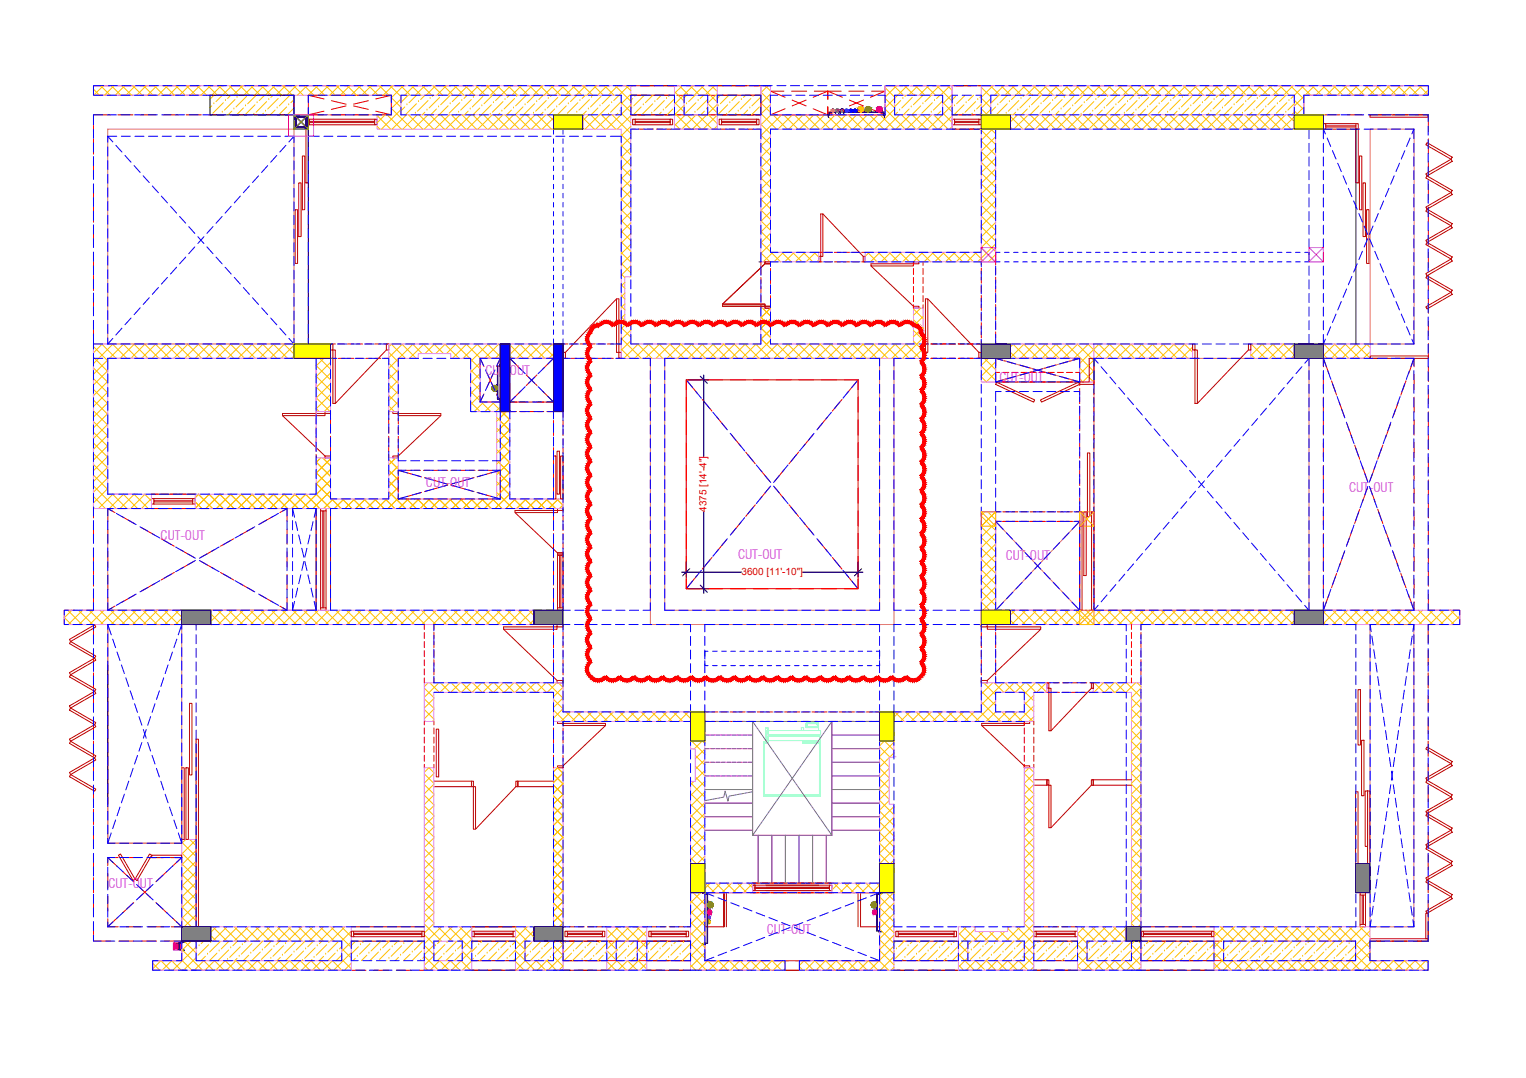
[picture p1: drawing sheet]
<svg xmlns="http://www.w3.org/2000/svg" width="841mm" height="594mm" viewBox="0 0 841 594" stroke-linecap="round" stroke-linejoin="round" font-family="sans-serif">
<defs><g id="words">
<g font-size="7.2" fill="#f0f">
<text x="268" y="207">CUT-OUT</text>
<text x="551" y="210">CUT-OUT</text>
<text x="235" y="268">CUT-OUT</text>
<text x="744" y="271">CUT-OUT</text>
<text x="89" y="298">CUT-OUT</text>
<text x="407" y="308">CUT-OUT</text>
<text x="554" y="309">CUT-OUT</text>
<text x="60" y="489">CUT-OUT</text>
<text x="423" y="515">CUT-OUT</text>
</g>
<g font-size="5.5" fill="#f00">
<text x="389" y="282" transform="rotate(-90 389 282)">4375 [14'-4&quot;]</text>
<text x="409" y="317">3600 [11'-10&quot;]</text>
</g>
</g></defs>
<!-- layer: 210705-A-P-02_09$0$A-WALL -->
<g fill="none" stroke="#df7fff" stroke-width=".55">
<path d="M52 47h296v106h-4v25h4v12h71v-20h6v20h78v-20h6v27h-167v-126h-21v-8h21v-11h-121v11h84v8h-97v-8h8v-11h-164zM372 47h23v24h-23zM377 52h13v11h-13zM419 47h6v16h63v-16h37v24h-100v68h26v5h-32zM419 47v5M493 52h27v11h-27zM541 47h246v5h-68v11h-6v-11h-167v11h-5zM488 63v-16h37v24M541 71h8v73h-72v-5h64zM557 63h156v8h-156zM52 190h110v7h-103v75h24v8h-31zM59 197h115"/>
<path d="M174 197h8v30h-8zM174 197v51M214 190h62v7h-11v25h11v5h-17v-30h-11v-2h-17v2h-12v30h-5zM281 190h24v7h-24zM541 197h8v14h-8zM557 190h46v21h-8v-14h-38zM603 190h54v7h-54M689 190h24v7h-24zM729 190h26v7h-26zM274 227v48M174 249h.1M59 272h16"/>
<path d="M108 272h66v-20h8v23h32v-23h5v23h57v-48h5v48h29v5h-202zM541 282h8v54h-8zM35 336h65v8h-65zM116 336h178v8h-178zM557 336h156v8h-156zM729 336h76v8h-76zM234 376h76v16h71v6h-76v-16h-66v16h-5zM603 376h26v135h-5v-129h-21zM493 392h48v-16h36v6h-7v16h-77zM549 382h16v10h-16zM381 408h7v68h-7v-45h2v-18h-2zM485 408h8v9h-3v26h3v33h-8z"/>
<path d="M494 417h.1M234 423h5v88h21v24h-26zM305 423h5v88h-5zM565 423h5v112h-42v-24h9v2h18v-2h10zM100 463h8v48h-8zM381 492h7v37h45v6h-52zM388 487h27v5h-27zM458 487h27v5h-27zM194 519h.1M234 519h.1M239 519h16v10h-16zM284 511h10v8h-5v10h16v-10h5v16h-26z"/>
<path d="M334 511h22M340 519h11v10h-11zM533 519h32v10h-32zM594 519h.1M594 519v-8h27v8M594 519v16M599 519h25v10h-25zM629 519v16h-35M669 511h86v18h32v6h-118zM674 519h73v10h-73zM84 529h16v-10h8v10h80v-10h-72v-8h78v24h-110zM194 529h.1"/>
<path d="M234 529h.1M334 535v-24h22v24h-21M441 529h44v-37h8v43h-52zM594 535h.1M594 529h.1"/>
</g>
<!-- layer: 210705-A-P-02_09$0$A-ROOF-OTLN -->
<g fill="none" stroke="#f00" stroke-width=".55">
<path d="M61 47h-9v5h9M65 47h8M65 52h8M77 47h9M78 52h8M90 47h8M90 52h8M102 47h9M103 52h8M115 47h8M115 52h8M127 47h9"/>
<path d="M128 52h8M140 47h8M140 52h9M152 47h9M153 52h9v11h-9M165 47h8M170 52v11h8M170 52h8M170 52l9 3M178 47h8M182 52h9M183 55l8 2"/>
<path d="M190 47h8M191 58l-8 2M195 58l8 2M195 52h8M203 47h8M203 55l-8 2M207 52h9v11h-9M215 47h8M216 52l-9 3M228 47h8M240 47h8M253 47h8"/>
<path d="M265 47h9M278 47h8M290 47h9M303 47h8M315 47h9M328 47h8M340 47h9M353 47h8M356 52h-8v11h8M361 52h8M365 47h9M373 52h8"/>
<path d="M378 47h8M386 52h8M391 47h8M398 52h8M403 47h8M411 52h8v11h-8M416 47h9v6M425 57v6h4M425 59v4h7M425 50l8 4M432 50h-7v5M433 60l-8 3"/>
<path d="M436 50h9M437 55l7 3M444 55l-7 3M448 60l8 3 8-3M449 50h7v5v-5M456 50h8M456 50l8 4M456 50l-8 4M468 50h8M468 55l8 3M476 55l-8 3M480 60l8 3"/>
<path d="M480 50h8v5M488 57v6h-5M488 59v4h-8M488 50l-8 4M498 47h-10v6M502 47h8M514 47h9M527 47h8M539 47h9M552 47h8M564 47h9M577 47h8"/>
<path d="M589 47h9M602 47h8M615 47h8M627 47h8M640 47h8M652 47h8M665 47h8M677 47h9M690 47h8M702 47h9M715 47h8M726 52h-7v11h7"/>
<path d="M727 47h9M730 52h8M740 47h8M742 52h9M752 47h9M755 52h8M765 47h8M768 52h8M777 47h10v5h-7M52 77v8M61 63h-9v9M65 63h8"/>
<path d="M78 63h8M90 63h8M103 63h8M115 63h8M128 63h8M140 63h9M179 61l-9 2M182 63h9M195 63h8M207 61l9 2M361 63h8M373 63h8"/>
<path d="M386 63h8M398 63h8M433 63h12M446 63h8M449 63h7v-4v4h8M458 63h9M468 63h11M730 63h8M742 63h9M755 63h8M768 63h8M780 63h7v9"/>
<path d="M787 77v8M52 89v8M787 89v8M52 102v8M52 114v9M787 102v8M787 114v9M52 127v8M52 139v9M787 127v8M787 139v9M52 152v8"/>
<path d="M787 152v8M52 164v9M52 177v8M787 164v9M787 177v8M52 189v9M265 197v10v-10h11v10v-10zM265 197l2 5M276 197l-2 5M281 197l6 7M291 197h-10v10M295 197h10"/>
<path d="M305 197v10M305 197l-6 7M549 197l9 3M557 197h-8v5M561 197h9M574 197h8M586 197h9v5M595 197l-9 3M729 197h11M729 197v5M729 197l3 9M744 197h8"/>
<path d="M756 197h9M769 197h10l-3 9M779 197v5M787 189v9M52 202v8M52 214v9M265 212v10h11v-10v10h-11zM267 217l-2 5M268 206l4 7M272 206l-4 7M274 217l2 5M281 212v10h10"/>
<path d="M287 215l-6 7M290 207l6 5M296 207l-6 5M299 215l6 7M305 212v10h-10M378 209l6 8M378 219v8M386 209h-8v6M390 209h8M403 209h8M415 209h8M428 209h8"/>
<path d="M440 209h9M453 209h8M465 209h8M473 209l-6 8M473 209v6M473 219v8M549 206v5h8M558 208l-9 3M561 211h9M562 201l8 2M570 205l-8 2M574 205l8 2"/>
<path d="M574 211h8M582 201l-8 2M586 208l9 3M586 211h9M595 206v5M729 206v9M729 219v8M734 210l3 8M775 210l-3 8M779 206v9M779 219v8M787 202v8"/>
<path d="M787 214v9M52 227v8M52 239v9M378 231v9M387 220l5 7M395 230l5 6M403 239l5 7M448 239l-5 7M456 230l-5 6M464 220l-5 7M473 231v9M729 231v9"/>
<path d="M738 222l3 8M742 233l3 8M766 233l-2 8M771 222l-3 8M779 231v9M787 227v8M787 239v9M52 252v8M219 259l4 1M222 259h-3v2M223 259h4M228 259h4"/>
<path d="M233 259h4M238 259h4M243 259h4M248 259h4M253 259h4M258 259h4M263 259h4M268 259h4M274 259h2v2M276 259l-3 1M378 244v8M378 256v9"/>
<path d="M411 249l5 7M419 259l5 6M432 259l-5 6M440 249l-5 7M473 244v8M473 256v9M729 244v8M729 256v9M747 245l2 8M751 257l3 8M758 257l-3 8M762 245l-3 8"/>
<path d="M779 244v8M779 256v9M787 252v8M52 265v8M52 277v8M219 275h3M219 263v3M219 268v3M219 273v2M223 274l-4 1M223 275h4M224 261h3"/>
<path d="M227 273l-3 1M228 275h4M229 262l3 1M232 271l-3 1M233 275h4M234 263l3 1M237 270l-3 1M238 275h4M239 265l3 1M242 269l-3 1M243 275h4M244 266l3 1"/>
<path d="M247 267l-3 1M248 267l4 1M248 275h4M252 266l-4 1M253 269l3 1M253 275h4M256 265l-3 1M258 270l3 1M258 275h4M261 263l-3 1M263 271l3 1M263 275h4"/>
<path d="M266 262l-3 1M268 273l3 1M268 275h4M271 261h-3M273 274l3 1M276 273v2h-2M276 263v3M276 268v3M378 269v8M416 278l-5 7M424 268l-5 7M427 268l5 7"/>
<path d="M435 278l5 7M473 269v8M729 269v8M754 269l-3 8M755 269l3 8M779 269v8M787 265v8M787 277v8M52 290v8M59 280v7M59 292v8M67 285l7 4"/>
<path d="M69 280h-10l4 2M73 280h9M78 291l7 4M86 280h8M89 297l7 4M98 280h9M111 280h8M123 280h9M129 297l-8 4M136 280h8M140 291l-8 4M149 280h9v7"/>
<path d="M151 285l-8 4M158 292v8M158 280l-4 2M378 282v8M378 294v8M400 298l-5 6M408 288l-5 6M443 288l5 6M451 298l5 6M473 282v8M473 294v8M729 282v8"/>
<path d="M729 294v8M745 292l-3 8M749 281l-2 8M759 281l3 8M764 292l2 8M779 282v8M779 294v8M787 290v8M52 302v8M52 315v8M59 304v8M59 317v8"/>
<path d="M96 315l-7 5M100 303l7 4M107 309l-7 4M111 309l7 4M118 303l-7 4M121 315l8 5M158 304v8M158 317v8M378 319v5h8M378 307v8M384 317l-6 7M392 307l-5 7"/>
<path d="M459 307l5 7M467 317l6 7M473 319v5h-8M473 307v8M729 307v8M729 319v8M737 316l-3 8M741 304l-3 8M768 304l3 8M772 316l3 8M779 307v8M779 319v8"/>
<path d="M787 302v8M787 315v8M41 336h-6v8h6M52 327v9h-6M59 329v7h10M63 334l-4 2M73 336h9M74 328l-7 4M85 322l-7 4M86 336h8M98 336h9M111 336h8"/>
<path d="M123 336h9M132 322l8 4M136 336h8M143 328l8 4M154 334l4 2M158 329v7h-9M390 324h8M403 324h8M415 324h8M428 324h8M440 324h9M453 324h8"/>
<path d="M729 332v4M729 336h11M732 328l-3 8M744 336h8M756 336h9M769 336h10M776 328l3 8M779 332v4M787 327v9h7M798 336h7v8h-7M46 344h6v10M52 358v9"/>
<path d="M787 358v9M794 344h-7v10M52 371v8M787 371v8M52 383v9M52 396v8M787 383v9M787 396v8M52 408v9M787 408v9M52 421v8M52 433v9"/>
<path d="M787 421v8M787 433v9M52 446v8M52 459v8M787 446v8M787 459v8M52 471v8M59 473l6 4M65 473h-6v4M69 473h9M82 473h8M94 473h6v4"/>
<path d="M100 473l-5 4M787 471v8M52 484v8M52 496v9M59 481v9M59 494v8M68 480l6 6M74 497l-6 6M77 489l6 6M83 489l-6 6M86 497l6 6M92 480l-6 6"/>
<path d="M100 481v9M100 494v8M397 492h-9v10M401 492h8M414 492h8M426 492h9M439 492h8M451 492h9M464 492h8M476 492h9v10M787 484v8M787 496v9"/>
<path d="M52 509v10h9M59 506v5M65 506l-6 5h6M65 519h9M69 511h9M78 519h8M82 511h8M90 519h10v10h-6M95 506l5 5M100 506v5h-6M318 519h-8v10h8M322 519h9"/>
<path d="M335 519h8M348 519h8M360 519h8M373 519h8v10h-8M388 519v10h9M388 507v8M485 519v10h-9M485 507v8M636 519h-7v10h7M640 519h8M652 519h9M665 519h8"/>
<path d="M678 519h8M690 519h8M703 519h8M715 519h8M728 519h8M740 519h7v10h-7M763 519h-8v10h8M767 519h8M787 509v10h-8M90 529h-6v6h5M93 535h8M106 535h8"/>
<path d="M118 535h8M131 535h8M143 535h9M156 535h8M168 535h9M181 535h8M193 535h9M206 535h8M218 535h9M231 535h8M243 535h9M256 535h8"/>
<path d="M269 535h8M281 535h8M294 535h8M306 535h8M319 535h8M322 529h9M331 535h9M335 529h8M344 535h8M348 529h8M356 535h9M360 529h8"/>
<path d="M369 535h8M381 535h9M394 535h8M401 529h8M406 535h9M414 529h8M419 535h8M426 529h9M431 535h9M439 529h8M444 535h8M451 529h9"/>
<path d="M457 535h8M464 529h8M469 535h8M482 535h8M494 535h8M507 535h8M519 535h9M532 535h8M544 535h9M557 535h8M569 535h9M582 535h8"/>
<path d="M594 535h9M607 535h8M619 535h9M632 535h8M640 529h8M644 535h9M652 529h9M657 535h8M665 529h8M670 535h8M678 529h8M682 535h8"/>
<path d="M690 529h8M695 535h8M703 529h8M707 535h9M715 529h8M720 535h8M728 529h8M732 535h9M745 535h8M757 535h9M767 529h8M770 535h8"/>
<path d="M779 529h8v6h-5"/>
</g>
<!-- layer: 210705-A-P-02_09$0$A-DOOR-FULL -->
<g fill="none" stroke="#b80000" stroke-width=".55">
<path d="M549 211l21 9v2l-21-10zM573 220l21-9 1 1-21 10zM305 251h1v24h-1zM307 249h1v23h-1zM309 251h1v24h-1zM599 250h2v35h-2zM595 282h1v54h-1zM597 282h2v35h-2zM602 282h1v54h-1zM748 380h2v31h-2zM240 402h2v26h-2zM750 408h2v31h-2z"/>
<path d="M239 430h21v4h-21M285 430v4M305 430h-20v4h20M570 430h7v3h-7M602 430h22M603 430v3h21M747 436h1v48h-1zM752 436h2v30h-2zM754 436h1v40h-1zM388 492h11v19v-19v19h-11zM400 492v19M473 492v19"/>
<path d="M474 492h11v19h-11zM474 492v19"/>
</g>
<!-- layer: 210705-A-P-02_09$0$A-DOOR -->
<g fill="none" stroke="#b80000" stroke-width=".55">
<path d="M169 71h1v30h-1zM169 66h2v3h-2zM171 69h36M171 66h36M171 67h36M171 68h36M207 66h1v3h-1zM349 66h1v3h-1zM350 69h19M350 66h19M350 67h19M350 68h19"/>
<path d="M369 66h2v3h-2zM396 66h2v3h-2zM398 69h19M398 66h19M398 67h19M398 68h19M417 66h1v3h-1zM525 66h1v3h-1zM526 69h13M526 66h13M526 67h13M526 68h13"/>
<path d="M539 66h2v3h-2zM729 68h2v3h-2zM731 68h16M731 71h16M731 70h16M731 69h16M747 68h2v3h-2zM747 71h2v30h-2zM167 86h1v30h-1zM749 86h2v30h-2zM163 116h1v29h-1zM165 101h1v29h-1z"/>
<path d="M452 118h2v23h-2v3h-1v-3h1zM454 118l22 23M751 101h2v29h-2zM753 116h2v29h-2zM422 144h3v1h-3zM422 145l-24 23M476 141h1v3h-1zM480 145h23v-1h3v1h-3v2h-23zM480 147l23 22M340 165h1v29h1v3h-1v-3h-1zM340 165l-28 29M398 168h24v1h3v1h-3v-1h-24z"/>
<path d="M503 169h3v1h-3zM510 165h1v29h-1v3h-1v-3h1zM511 165l28 29M182 190h1v3h2v29h-2v-29h-1zM213 190h1v3h-1zM213 193l-28 29M310 194h2v3h-2zM539 194h2v3h-2zM657 190h2v3h1v29h-1v-29h-2zM688 190h1v3h-1zM688 193l-28 29M156 228h23v-1h3v1h-3v1h-23z"/>
<path d="M156 229l23 22M216 227h3v1h24v1h-24v-1h-3zM243 229l-24 22M179 251h3v1h-3zM216 251h3v1h-3zM83 275h2v3h-2zM85 278h21M85 275h21M85 276h21M85 277h21M106 275h2v3h-2zM177 280h3v2h-3z"/>
<path d="M177 282v53M178 282v53M179 282v53M180 282v53M284 281h23v-1h3v1h-3v1h-23zM284 282l23 23M307 305h3v1h-3zM307 306v29M308 306v29M309 306v29M310 306v29M177 335h3v1h-3z"/>
<path d="M307 335h3v1h-3zM278 345h29v-1h3v1h-3v2h-29zM278 347l29 28M541 344h3v1h30v2h-30v-2h-3zM574 347l-30 28M307 375h3v1h-3zM541 375h3v1h-3zM577 376h1v3h1v24h-1v-24h-1zM601 376h2v3h-2zM601 379l-22 24M104 388h2v39h-2zM307 398h3v1h24v1h-24v-1h-3z"/>
<path d="M334 400l-24 22M541 399h24v-1h3v1h-3v1h-24zM541 400l24 22M108 407h1v104h-1zM100 423h2v40h-2zM102 423h2v40h-2zM260 430h1v4h1v23h-1v-23h-1zM284 430h1v4h-1zM284 434l-22 23M307 422h3v1h-3zM565 422h3v1h-3zM577 430h1v3h1v23h-1v-23h-1z"/>
<path d="M601 430h2v3h-2zM601 433l-22 23M415 488h1v3h-1zM416 491h41M416 488h41M416 489h41M416 490h41M457 488h1v3h-1zM750 492h3v1h-3zM750 493v16M751 493v16M753 493v16"/>
<path d="M194 513h1v3h-1zM195 513h38M195 516h38M195 515h38M195 514h38M233 513h1v3h-1zM260 513h1v3h-1zM260 511h24M260 519h24M261 513h22M261 516h22M261 515h22"/>
<path d="M261 514h22M283 513h1v3h-1zM311 513h2v3h-2zM313 513h19M313 516h19M313 515h19M313 514h19M332 513h1v3h-1zM358 513h1v3h-1zM359 513h19M359 516h19M359 515h19"/>
<path d="M359 514h19M378 513h2v3h-2zM494 513h1v3h-1zM495 513h31M495 516h31M495 515h31M495 514h31M526 513h1v3h-1zM570 513h1v3h-1zM571 513h22M571 516h22M571 515h22"/>
<path d="M571 514h22M593 513h1v3h-1zM629 513h1v3h-1zM630 513h38M630 516h38M630 515h38M630 514h38M668 513h1v3h-1zM750 509h3v2h-3z"/>
</g>
<!-- layer: 210705-A-P-02_09$0$A-WALL-JAMB -->
<g fill="none" stroke="#b80000" stroke-width=".55">
<path d="M348 47h24M348 52h24M395 47h24M395 52h24M525 47h16M348 63h24M395 63h24M425 63h63M525 71h16M525 63h16M600 197h3v15h-8v-1h5zM83 272h25"/>
<path d="M83 280h25M174 280v56M182 280v56M415 487h43M421 492h31M194 519h40M194 511h40M260 519h24M260 511h24M310 519h24M356 519h25M493 519h35"/>
<path d="M570 519h24M629 519h40M629 511h40M260 535h24M260 529h24M310 535h25M310 529h25M356 535h25M356 529h25M433 535h8M433 529h8M493 535h35"/>
<path d="M493 529h35M570 535h24M570 529h24M629 535h40M629 529h40"/>
</g>
<!-- layer: 210705-A-P-02_09$0$A-FLOR-STRS -->
<g fill="none" stroke="#f0f" stroke-width=".55">
<path d="M388 398h27v62h43v-62h27M388 405h27M388 413h27M458 405h27M458 413h27M388 420h27M388 428h27M388 435h27M458 420h27M458 428h27M458 435h27M388 443h27"/>
<path d="M388 450h27M388 458h27M458 443h27M458 450h27M458 458h27M418 460v27M425 460v27M433 460v27M440 460v27M448 460v27M455 460v27"/>
</g>
<!-- layer: 210705-A-P-02_09$0$A-ELEV -->
<g fill="none" stroke="#7fffbf" stroke-width=".55">
<path d="M444 398h7zM444 398l7 1zM444 399h1v2h-1zM444 399l1 2M445 399l-1 2M450 399h1v2h-1zM450 399l1 2M451 399l-1 2M421 413v13M422 401h1v2h-1zM422 403v6M423 406v3h-2v4v-4h2z"/>
<path d="M423 403h29v2h-29zM423 406h29v2h-29zM442 401h1v2h-1zM442 408h1v1h9v4v-4h-10zM444 401h7zM451 401v2M451 405v1M451 408v1M452 413v13M421 439v-13v12h31v-12v13h-31h31"/>
</g>
<!-- layer: 210705-A-P-02_09$0$A-FLOR-OTLN -->
<g fill="none" stroke="#dd6e6e" stroke-width=".55">
<path d="M59 71h103v119h-103zM170 63h38M755 71h24v119h-24zM358 197v147h135v-147M366 197h119v139h-119zM549 197h46v14h-46zM549 197l46 13M595 197l-46 14M689 197h-86v139h118v-139M713 197h16M59 280h115v56h-115zM549 287h46v49h-46z"/>
<path d="M549 287l46 49M595 287l-46 49M59 344v121h41M59 344h41v121h-41zM755 344h24v167h-24zM388 492h97v37h-97zM260 535h24"/>
</g>
<!-- layer: 210705-A-P-02_09$0$A-WALL-PATT -->
<g fill="none" stroke="#ffbf00" stroke-width=".55">
<path d="M52 49l3 3M55 47l6 5M57 47l-5 5M61 47l6 5M63 47l-5 5M67 47l6 5M69 47l-5 5M73 47l5 5M75 47l-6 5M79 47l5 5M81 47l-6 5M85 47l5 5"/>
<path d="M86 47l-5 5M91 47l5 5M92 47l-5 5M97 47l5 5M98 47l-5 5M103 47l5 5M104 47l-5 5M109 47l5 5M110 47l-5 5M115 47l5 5M116 47l-5 5M120 47l6 5"/>
<path d="M122 47l-5 5M126 47l6 5M128 47l-5 5M132 47l6 5M134 47l-6 5M138 47l5 5M140 47l-6 5M144 47l5 5M146 47l-6 5M150 47l5 5M151 47l-5 5M156 47l5 5"/>
<path d="M157 47l-5 5M162 47l5 5M163 47l-5 5M168 47l5 5M169 47l-5 5M174 47l5 5M175 47l-5 5M180 47l5 5M181 47l-5 5M185 47l6 5M187 47l-5 5M191 47l6 5"/>
<path d="M193 47l-5 5M197 47l6 5M199 47l-6 5M203 47l5 5M205 47l-6 5M209 47l5 5M211 47l-6 5M215 47l6 6M216 47l-5 5M221 47l5 5M221 55l-5 5 11 11M222 47l-6 7 5 5"/>
<path d="M227 47l5 5M228 47l-5 5M233 47l5 5M234 47l-5 5M239 47l5 5M240 47l-5 5M245 47l5 5M246 47l-5 5M250 47l6 5M252 47l-5 5M256 47l6 5M258 47l-5 5"/>
<path d="M262 47l6 5M264 47l-6 5M268 47l5 5M270 47l-6 5M274 47l5 5M276 47l-6 5M280 47l5 5M281 47l-5 5M286 47l5 5M287 47l-5 5M292 47l5 5M293 47l-5 5"/>
<path d="M298 47l5 5M299 47l-5 5M304 47l5 5M305 47l-5 5M309 47l6 5M311 47l-5 5M315 47l6 5M317 47l-5 5M321 47l6 5M323 47l-5 5M327 47l5 5M329 47l-6 5"/>
<path d="M333 47l5 5M335 47l-6 5M339 47l9 9M340 47l-5 5M342 57l6 5M345 47l3 3M346 47l-5 5M348 52l-6 5M348 58l-6 5M372 56l5 6M372 51l5 5M374 47l6 5"/>
<path d="M376 47l-4 5M377 58l-5 5M380 47l6 5M382 47l-10 10M386 47l9 9M388 47l-5 5M390 57l5 5M392 47l3 3M394 47l-6 5M395 52l-5 5M395 58l-5 5 5 5M419 57l6 5"/>
<path d="M419 51l6 5M422 47l3 3M423 47l-4 4M425 52l-6 5M425 58l-6 5M488 54l5 5M488 48l5 6M488 47v1M493 47l5 5M493 54l-5 5M494 47l-6 7M499 47l5 5"/>
<path d="M500 47l-5 5M504 47l6 5M506 47l-5 5M510 47l6 5M512 47l-5 5M516 47l9 9M518 47l-6 5M520 56l5 6M522 47l3 3M524 47l-6 5M525 52l-5 5M525 58l-5 5"/>
<path d="M541 48l5 5M541 60l3 3M541 54l5 5M541 47v1M546 47l5 5M546 54l-5 6M547 47l-6 7M552 47l5 5M553 47l-5 5M558 47l5 5M559 47l-5 5M564 47l5 5"/>
<path d="M565 47l-5 5M569 47l6 5M571 47l-5 5M575 47l6 5M577 47l-5 5M581 47l6 5M583 47l-6 5M587 47l5 5M589 47l-6 5M593 47l5 5M595 47l-6 5M599 47l5 5"/>
<path d="M600 47l-5 5M605 47l5 5M606 47l-5 5M611 47l5 5M612 47l-5 5M617 47l5 5M618 47l-5 5M623 47l5 5M624 47l-5 5M629 47l5 5M630 47l-5 5M634 47l6 5"/>
<path d="M636 47l-5 5M640 47l6 5M642 47l-5 5M646 47l6 5M648 47l-6 5M652 47l5 5M654 47l-6 5M658 47l5 5M660 47l-6 5M664 47l5 5M665 47l-5 5M670 47l5 5"/>
<path d="M671 47l-5 5M676 47l5 5M677 47l-5 5M682 47l5 5M683 47l-5 5M688 47l5 5M689 47l-5 5M694 47l5 5M695 47l-5 5M699 47l6 5M701 47l-5 5M705 47l6 5"/>
<path d="M707 47l-5 5M711 47l8 8M713 47l-6 5M713 55l6 5M717 47l5 5M719 53l-6 5M719 59l-5 4M719 47l-6 6M723 47l5 5M724 47l-5 5M729 47l5 5M730 47l-5 5"/>
<path d="M735 47l5 5M736 47l-5 5M741 47l5 5M742 47l-5 5M747 47l5 5M748 47l-5 5M753 47l5 5M754 47l-5 5M758 47l6 5M760 47l-5 5M764 47l6 5M766 47l-5 5"/>
<path d="M770 47l6 5M772 47l-6 5M776 47l5 5M778 47l-6 5M782 47l5 5M784 47l-6 5M787 49l-3 3M208 70l1 1M208 64l7 7M212 63l-4 5M213 63l8 8M221 60l-11 11"/>
<path d="M224 63l-8 8M225 63l8 8M230 63l-8 8M231 63l8 8M236 63l-8 8M237 63l8 8M242 63l-8 8M243 63l8 8M248 63l-8 8M249 63l8 8M254 63l-8 8M255 63l8 8"/>
<path d="M259 63l-7 8M261 63l7 8M265 63l-8 8M266 63l8 8M271 63l-8 8M272 63l8 8M277 63l-8 8M278 63l8 8M283 63l-8 8M284 63l8 8M289 63l-8 8M290 63l8 8"/>
<path d="M295 63l-8 8M296 63l8 8M301 63l-8 8M302 63l3 3M305 71h.1M305 65l-6 6M321 71h1M321 65l7 6M324 63l-3 4M326 63l7 8M330 63l-8 8M331 63l8 8"/>
<path d="M336 63l-8 8M337 63l11 11M342 63l-8 8M342 74l6 6M342 62l6 6M348 64l-8 7M348 70l-6 5M348 76l-6 5M372 62l9 9M372 68l3 3M378 63l-6 6M379 63l8 8"/>
<path d="M384 63l-8 8M385 63l7 8M390 63l-8 8M395 63l-7 8M395 69l-2 2M419 74l6 6M419 68l6 6M419 63l9 8M425 75l-6 6M425 63l-6 6M426 63l8 8M431 63l-12 12"/>
<path d="M432 63l8 8M437 63l-8 8M438 63l8 8M443 63l-8 8M444 63l8 8M449 63l-8 8M450 63l7 8M454 63l-7 8M456 63l7 8M460 63l-8 8M461 63l8 8M466 63l-8 8"/>
<path d="M467 63l8 8M472 63l-8 8M473 63l8 8M478 63l-8 8M479 63l8 8M484 63l-8 8M485 63l8 8M488 60l11 11M493 60l-11 11M496 63l-8 8M497 63l8 8M502 63l-8 8"/>
<path d="M503 63l8 8M508 63l-8 8M509 63l8 8M514 63l-8 8M515 63l7 8M519 63l-7 8M520 62l5 6M525 70l-2 1M525 64l-8 7M541 78l8 8M541 72l8 8M541 71h.1"/>
<path d="M546 60l-3 3M546 71l3 3M547 71l-6 6M549 75l-8 8M557 70l1 1M557 64l7 7M561 63l-4 4M562 63l8 8M567 63l-8 8M568 63l8 8M573 63l-8 8M574 63l8 8"/>
<path d="M578 63l-7 8M580 63l8 8M584 63l-8 8M586 63l7 8M590 63l-8 8M591 63l8 8M596 63l-8 8M597 63l8 8M602 63l-8 8M603 63l8 8M608 63l-8 8M609 63l8 8"/>
<path d="M614 63l-8 8M615 63l8 8M620 63l-8 8M621 63l8 8M626 63l-8 8M627 63l8 8M632 63l-8 8M633 63l8 8M638 63l-8 8M639 63l8 8M643 63l-7 8M645 63l7 8"/>
<path d="M649 63l-8 8M650 63l8 8M655 63l-8 8M656 63l8 8M661 63l-8 8M662 63l8 8M667 63l-8 8M668 63l8 8M673 63l-8 8M674 63l8 8M679 63l-8 8M680 63l8 8"/>
<path d="M685 63l-8 8M686 63l8 8M691 63l-8 8M692 63l8 8M697 63l-8 8M698 63l8 8M703 63l-8 8M704 63l8 8M708 63l-7 8M710 63l3 4M713 64l-7 7M713 70l-1 1"/>
<path d="M713 61l2 2M342 98l6 5M342 92l6 5M342 86l6 5M342 80l6 5M348 81l-6 6M348 93l-6 6M348 87l-6 6M348 99l-6 5M419 86l6 5M419 98l6 5M419 92l6 5"/>
<path d="M419 80l6 6M425 81l-6 6M425 87l-6 5M425 93l-6 5M425 99l-6 5M541 95l8 8M541 89l8 8M541 84l8 7M549 93l-8 8M549 81l-8 8M549 87l-8 8M549 99l-8 8"/>
<path d="M342 116l6 5M342 110l6 5M342 104l6 5M348 105l-6 5M348 117l-6 5M348 111l-6 5M419 116l6 5M419 110l6 5M419 104l6 5M425 105l-6 5M425 111l-6 5M425 117l-6 5"/>
<path d="M541 119l8 8M541 113l8 8M541 107l8 8M541 101l8 8M549 105l-8 8M549 111l-8 8M549 117l-8 8M342 139l6 5M342 133l6 6M342 127l6 6M342 121l6 6M348 123l-6 5"/>
<path d="M348 129l-6 5M348 135l-6 5M419 139l5 5M419 133l6 6M419 128l6 5M419 122l6 5M425 123l-6 5M425 129l-6 5M425 134l-6 6M425 139l5 5M426 139l-5 5M431 139l5 5"/>
<path d="M432 139l-5 5M437 139l5 5M438 139l-6 5M443 139l5 5M444 139l-6 5M449 139l2 3M450 139l-6 5M478 139l5 5M479 139l-2 2M484 139l5 5M485 139l-5 5M490 139l5 5"/>
<path d="M491 139l-5 5M496 139l5 5M497 139l-5 5M502 139l5 5M503 139l-6 5M508 139l5 5M509 139l-6 5M514 139l5 5M515 139l-6 5M520 139l5 5M520 139l-5 5M525 139l6 5"/>
<path d="M526 139l-5 5M531 139l6 5M532 139l-5 5M537 139l6 5M538 139l-5 5M541 137l7 7M541 131l8 8M541 125l8 8M549 123l-8 7M549 128l-8 8M549 134l-10 10M342 157l2 2"/>
<path d="M342 151l2 2M342 145l6 5M344 156l-2 2M348 146l-6 6M348 141l-6 5M348 152l-1 1M451 143l-1 1M477 144h.1M549 140l-4 4M342 175l2 2M342 169l2 2M342 163l2 2"/>
<path d="M344 162l-2 1M344 173l-2 2M344 167l-2 2M345 178l-3 3M346 178l2 2M419 175l6 5M420 170l5 4M425 170l-6 5M425 176l-6 5M503 170l6 6M503 176l6 5M507 170l-4 4"/>
<path d="M509 174l-6 6M52 197l7 8M52 191l7 8M56 190l8 7M56 190l-4 4M59 198l-7 8M62 190l8 7M62 190l-10 10M68 190l8 7M68 190l-8 7M74 190l8 7M74 190l-8 7"/>
<path d="M80 190l8 7M80 190l-8 7M86 190l7 7M86 190l-8 7M91 190l8 7M92 190l-8 7M97 190l8 7M98 190l-8 7M103 190l8 7M104 190l-8 7M109 190l8 7M110 190l-8 7"/>
<path d="M115 190l8 7M115 190l-7 7M121 190l8 7M121 190l-8 7M127 190l8 7M127 190l-8 7M133 190l8 7M133 190l-8 7M139 190l8 7M139 190l-8 7M145 190l8 7M145 190l-8 7"/>
<path d="M151 190l7 7M151 190l-8 7M156 190l6 5M157 190l-8 7M162 190l-7 7M162 196l-1 1M176 197l6 6M178 197l-4 5M182 197v1M182 200l-8 8M214 194l5 5M216 190l7 7"/>
<path d="M216 190l-2 1M219 198l-5 5M221 190l8 7M222 190l-8 7M227 190l6 5M228 190l-8 7M233 190l6 5M234 190l-8 7M239 190l5 5M239 190l-5 5M245 190l8 7M245 190l-5 5"/>
<path d="M251 190l8 7M251 190l-5 5M257 190l8 7M257 190l-8 7M259 198l6 5M263 190l8 7M263 190l-8 7M265 200l-6 5M269 190l7 7M269 190l-10 9M275 190l1 1M275 190l-8 7"/>
<path d="M276 195l-3 2M281 196l2 1M281 190l7 7M286 190l8 7M287 190l-6 5M292 190l8 7M293 190l-8 7M298 190l7 6M299 190l-8 7M304 190h1M304 190l-7 7M305 195l-2 2"/>
<path d="M342 192l6 5M342 186l11 11M342 181l6 5M348 182l-6 5M348 188l-6 5M351 190l8 7M352 190l-8 7M357 190l8 7M358 190l-8 7M363 190l8 7M364 190l-8 7M369 190l8 7"/>
<path d="M369 190l-7 7M375 190l8 7M375 190l-8 7M381 190l8 7M381 190l-8 7M387 190l8 7M387 190l-8 7M393 190l8 7M393 190l-8 7M399 190l8 7M399 190l-8 7M405 190l7 7"/>
<path d="M405 190l-8 7M411 190l7 7M411 190l-8 7M416 190l8 7M417 190l-8 7M419 181l6 5M422 190l-3-3 11 10M423 190l2-2-10 9M425 182l-6 5M428 190l8 7M429 190l-8 7M434 190l8 7"/>
<path d="M434 190l-7 7M440 190l8 7M440 190l-8 7M446 190l8 7M446 190l-8 7M452 190l8 7M452 190l-8 7M458 190l8 7M458 190l-8 7M464 190l8 7M464 190l-8 7M470 190l7 7"/>
<path d="M470 190l-8 7M475 190l8 7M476 190l-8 7M481 190l8 7M482 190l-8 7M487 190l8 7M488 190l-8 7M493 190l8 7M494 190l-8 7M499 190l8 7M499 190l-7 7M503 188l6 5"/>
<path d="M503 182l6 5M509 180l-6 6M509 186l-12 11M509 192l-6 5M542 197l7 7M545 197l-4 4M548 197l1 1M549 199l-8 8M557 194l3 3M558 190l8 7M559 190l-2 1M564 190l8 7"/>
<path d="M564 190l-7 7M570 190l8 7M570 190l-8 7M576 190l8 7M576 190l-8 7M582 190l8 7M582 190l-8 7M588 190l15 15M588 190l-8 7M594 190l9 9M594 190l-8 7M600 190l7 7"/>
<path d="M600 190l-8 7M603 198l-8 8M605 190l8 7M606 190l-11 10M611 190l8 7M612 190l-8 7M617 190l8 7M618 190l-8 7M623 190l8 7M623 190l-7 7M629 190l8 7M629 190l-8 7"/>
<path d="M635 190l8 7M635 190l-8 7M641 190l8 7M641 190l-8 7M647 190l8 7M647 190l-8 7M653 190l4 4M653 190l-8 7M657 191l-6 6M657 197h.1M689 195l3 2M690 190l7 7"/>
<path d="M690 190h-1M695 190l8 7M696 190l-7 6M701 190l8 7M702 190l-8 7M707 190l6 6-2 1M708 190l-8 7M713 190l-7 7M729 195l3 2M730 190l7 7M730 190h-1M735 190l8 7"/>
<path d="M736 190l-7 6M741 190l8 7M742 190l-8 7M747 190l8 7M748 190l-8 7M753 190l2 2M753 190l-7 7M755 194l-3 3M52 215l7 7M52 209l7 8M52 203l7 8M59 204l-7 8"/>
<path d="M59 210l-7 8M59 216l-7 8M174 207l8 8M174 219l8 8M174 213l8 8M174 201l8 8M182 206l-8 7M182 211l-8 8M182 217l-8 8M214 218l5 5M214 212l5 5M214 206l5 5"/>
<path d="M214 200l5 5M219 204l-5 5M219 215l-5 6M219 210l-5 5M259 216l6 5M259 210l6 5M259 204l6 5M265 212l-6 5M265 218l-6 5M265 206l-6 5M541 202l8 8M549 205l-5 6-3-3"/>
<path d="M595 209l2 2M595 203l8 8M603 210v1M603 204l-6 7M52 238l7 8M52 232l7 8M52 226l7 8M52 220l7 8M59 222l-7 8M59 228l-7 8M59 234l-7 8M59 240l-7 8"/>
<path d="M174 225l2 2M182 223l-3 4M214 224l3 3M219 221l-5 6M259 222l6 5M265 222l6 5M267 222l-6 5M271 222l5 4M272 222l-5 5M274 236l7 7M274 230l7 7M276 224l-3 3"/>
<path d="M276 227l5 4M279 227l-5 5M281 231l-7 7M281 237l-7 7M52 256l7 8M52 250l7 8M52 244l7 8M59 246l-7 8M59 252l-7 7M59 257l-7 8M174 255l8 8M177 252l-3 3"/>
<path d="M178 252l4 5M182 253l-8 8M182 259l-8 8M214 253l5 6M214 259l5 5M218 252l-4 4M219 252v1M219 257l-5 5M274 260l7 7M274 254l7 7M274 248l7 7M274 242l7 7"/>
<path d="M281 243l-7 7M281 249l-7 7M281 254l-7 8M52 280h.1M52 274l6 6M52 268l12 12M52 262l7 8M59 263l-7 8M59 269l-7 8M62 272l8 8M62 272l-8 8M68 272l8 8"/>
<path d="M68 272l-8 8M74 272l8 8M74 272l-8 8M80 272l3 4M80 272l-8 8M83 275l-5 5M108 277l3 3M109 272l8 8M109 272l-1 2M115 272l8 8M115 272l-7 8M121 272l8 8"/>
<path d="M121 272l-8 8M127 272l8 8M127 272l-8 8M133 272l8 8M133 272l-8 8M139 272l8 8M139 272l-8 8M145 272l8 8M145 272l-8 8M151 272l7 8M151 272l-8 8M157 272l7 8"/>
<path d="M157 272l-8 8M162 272l8 8M163 272l-8 8M168 272l8 8M169 272l-8 8M174 261l8 7M174 272l8 8M174 266l8 8M182 265l-15 15M182 271l-10 9M183 275l5 5M184 275l-6 5"/>
<path d="M189 275l5 5M190 275l-6 5M195 275l5 5M195 275l-5 5M201 275l5 5M201 275l-5 5M206 275l6 5M207 275l-5 5M212 275l6 5M213 275l-5 5M214 265l5 5M214 271l10 9"/>
<path d="M219 269l-5 5M219 263l-5 5M219 275l-5 5M224 275l5 5M225 275l-5 5M230 275l5 5M231 275l-5 5M236 275l5 5M237 275l-5 5M242 275l5 5M243 275l-6 5M248 275l5 5"/>
<path d="M249 275l-6 5M254 275l5 5M255 275l-6 5M260 275l5 5M260 275l-5 5M266 275l5 5M266 275l-5 5M271 275l6 5M272 275l-5 5M274 271l9 9M274 265l7 8M281 260l-7 8"/>
<path d="M281 266l-7 8M281 272l-8 8M283 275l6 5M284 275l-5 5M289 275l5 5M290 275l-5 5M295 275l5 5M296 275l-5 5M301 275l5 5M302 275l-5 5M307 275l3 3M308 275l-6 5"/>
<path d="M310 278l-2 2M541 296l8 8M541 290l8 8M541 284l8 8M543 282l-2 2M544 282l5 4M549 282l-8 8M549 288l-8 8M549 294l-8 8M549 300l-8 8M541 320l8 8M541 314l8 8"/>
<path d="M541 308l8 8M541 302l8 8M549 306l-8 8M549 312l-8 8M549 318l-8 7M37 336l8 8M40 336l-5 4 4 4M43 336l8 8M46 336l-8 8M49 336l8 8M51 336l-7 8M55 336l8 8"/>
<path d="M57 336l-8 8M61 336l8 8M63 336l-8 8M67 336l8 8M69 336l-8 8M73 336l8 8M75 336l-8 8M79 336l8 8M81 336l-8 8M85 336l7 8M87 336l-8 8M91 336l7 8"/>
<path d="M93 336l-8 8M96 336l4 4M99 336l-8 8M116 338l6 6M116 336h.1M120 336l8 8M122 336l-6 6M126 336l8 8M128 336l-8 8M132 336l8 8M134 336l-8 8M138 336l8 8"/>
<path d="M140 336l-8 8M144 336l8 8M146 336l-8 8M150 336l7 8M152 336l-8 8M155 336l8 8M158 336l-8 8M161 336l8 8M164 336l-8 8M167 336l8 8M170 336l-8 8M173 336l8 8"/>
<path d="M176 336l-8 8M179 336l8 8M181 336l-7 8M185 336l8 8M187 336l-8 8M191 336l8 8M193 336l-8 8M197 336l8 8M199 336l-8 8M203 336l8 8M205 336l-8 8M209 336l8 8"/>
<path d="M211 336l-8 8M215 336l7 8M217 336l-8 8M220 336l8 8M223 336l-8 8M226 336l8 8M229 336l-8 8M232 336l8 8M235 336l-8 8M238 336l8 8M240 336l-7 8M244 336l8 8"/>
<path d="M246 336l-7 8M250 336l8 8M252 336l-8 8M256 336l8 8M258 336l-8 8M262 336l8 8M264 336l-8 8M268 336l8 8M270 336l-8 8M274 336l8 8M276 336l-8 8M280 336l7 8"/>
<path d="M282 336l-8 8M285 336l8 8M288 336l-8 8M291 336l3 3M294 336l-8 8M541 326l8 8M541 332l4 4M549 323l-8 8M549 329l-7 7M549 335l-1 1M557 336l8 8M560 336l-3 3"/>
<path d="M563 336l8 8M565 336l-7 8M569 336l8 8M571 336l-8 8M575 336l8 8M577 336l-8 8M581 336l8 8M583 336l-8 8M587 336l8 8M589 336l-8 8M593 336l8 8M595 336l-8 8"/>
<path d="M599 336l7 8M601 336l-8 8M604 336l8 8M607 336l-8 8M610 336l8 8M613 336l-8 8M616 336l8 8M619 336l-8 8M622 336l8 8M625 336l-8 8M628 336l8 8M630 336l-7 8"/>
<path d="M634 336l8 8M636 336l-8 8M640 336l8 8M642 336l-8 8M646 336l8 8M648 336l-8 8M652 336l8 8M654 336l-8 8M658 336l8 8M660 336l-8 8M664 336l7 8M666 336l-8 8"/>
<path d="M669 336l8 8M672 336l-8 8M675 336l8 8M678 336l-8 8M681 336l8 8M684 336l-8 8M687 336l8 8M689 336l-7 8M693 336l8 8M695 336l-8 8M699 336l8 8M701 336l-8 8"/>
<path d="M705 336l8 8M707 336l-8 8M711 336l2 3M713 336l-8 8M729 337l7 7M731 336l-2 2M734 336l8 8M737 336l-8 8M740 336l8 8M743 336l-8 8M746 336l8 8M749 336l-8 8"/>
<path d="M752 336l8 8M754 336l-7 8M758 336l8 8M760 336l-8 8M764 336l8 8M766 336l-8 8M770 336l8 8M772 336l-8 8M776 336l8 8M778 336l-8 8M782 336l8 8M784 336l-8 8"/>
<path d="M788 336l8 8M790 336l-8 8M794 336l7 8M796 336l-8 8M799 336l6 5M802 336l-8 8M805 339l-5 5M100 341l-3 3M294 342l-2 2M557 342l2 2M713 342l-2 2M729 343l2 1"/>
<path d="M234 379l5 5M236 376l-2 2M237 376l5 6M242 376l-8 8M243 376l5 6M248 376l-6 6M249 376l5 6M254 376l-6 6M255 376l5 6M260 376l-6 6M260 376l6 6M265 376l-5 6"/>
<path d="M266 376l6 6M271 376l-5 6M272 376l6 6M277 376l-5 6M278 376l5 6M283 376l-5 6M284 376l5 6M289 376l-5 6M290 376l5 6M295 376l-5 6M296 376l5 6M301 376l-5 6"/>
<path d="M302 376l8 9M307 376l-5 6M308 376l2 3-5 5M541 376v1M542 376l7 7M547 376l-6 7M548 376l5 6M553 376l-12 12M554 376l5 6M559 376l-5 6M560 376l10 10M565 376l-5 6"/>
<path d="M566 376l5 6M571 376l-6 6M572 376l5 6M577 376l-6 6M603 376l5 6M608 376l-5 6M609 376l5 6M614 376l-5 6M615 376l5 6M620 376l-5 6M621 376l8 8M626 376l-5 6"/>
<path d="M627 376l2 2M629 379l-5 5M234 397l1 1M234 391l5 5M234 385l5 5M239 385l-5 5M239 391l-5 5M239 397l-1 1M305 397v1M305 385l5 6-5 5M305 391l6 7M310 385l-5 5"/>
<path d="M312 392l5 6M314 392l-5 6M318 392l5 6M320 392l-5 6M324 392l5 6M326 392l-5 6M330 392l5 6M332 392l-5 6M336 392l5 6M338 392l-5 6M342 392l5 6M344 392l-5 6"/>
<path d="M347 392l6 6M350 392l-5 6M353 392l6 6M356 392l-6 6M359 392l5 6M362 392l-6 6M365 392l5 6M368 392l-6 6M371 392l5 6M373 392l-5 6M377 392l4 4M379 392l-5 6"/>
<path d="M381 397l-1 1M493 392l5 6M496 392l-3 3M499 392l5 6M501 392l-5 6M505 392l5 6M507 392l-5 6M511 392l5 6M513 392l-5 6M517 392l5 6M519 392l-5 6M523 392l5 6"/>
<path d="M525 392l-5 6M529 392l5 6M531 392l-5 6M535 392l5 6M537 392l-5 6M540 392l6 6M541 387l11 11M541 381l8 8M549 386l-11 12M549 392l-6 6M552 392l5 6M555 392l-6 6"/>
<path d="M558 392l5 6M561 392l-6 6M564 392l5 6M565 387l5 5M570 383l-5 5M570 389l-9 9M570 395l-3 3M624 385l5 5M624 397l5 5M624 391l5 5M629 391l-5 5M629 385l-5 5"/>
<path d="M629 397l-5 5M381 408v1M381 408l7 8M383 416l5 6M388 410l-1-2-4 5M388 413l-5 5M388 419l-5 5M485 417l5 6M485 412l6 5M487 408l-2 3M488 408l5 6M490 418l-5 5"/>
<path d="M493 409l-8 8M493 415l-3 2M624 414l5 6M624 409l5 5M624 403l5 5M629 403l-5 5M629 415l-5 5M629 409l-5 5M234 426l2-3 3 3M234 438l5 6M234 432l5 6M234 426l5 6"/>
<path d="M239 426l-5 6M239 438l-5 5M239 432l-5 5M305 425l2-2 3 3M305 439l5 5M305 433l5 5M305 427l5 5M310 426l-5 5M310 432l-5 5M310 438l-5 5M381 437l7 8M381 431l7 8"/>
<path d="M382 431l-1 2M383 428l5 5M383 422l5 5M388 425l-5 5M388 431l-7 7M388 436l-7 8M485 435l5 5M485 429l5 6M485 423l5 6M490 424l-5 5M490 429l-5 6M490 435l-5 6"/>
<path d="M565 438l5 5M565 432l5 5M565 426l5 6M570 426l-5 6M570 438l-5 6M570 426l-3-3-2 3M570 432l-5 6M624 438l5 5M624 432l5 5M624 426l5 6M624 420l5 6M629 438l-5 6"/>
<path d="M629 421l-5 5M629 426l-5 6M629 432l-5 6M234 456l5 5M234 450l5 5M234 444l5 5M239 444l-5 5M239 450l-5 5M239 456l-5 5M305 450l5 6-5 5M305 456l5 6M305 445l5 5"/>
<path d="M310 444l-5 5M310 450l-5 5M381 455l7 8M381 449l7 8M381 443l7 8M388 442l-7 8M388 448l-7 8M388 454l-7 8M485 459l8 8M485 453l8 8M485 447l8 8M485 441l8 8"/>
<path d="M490 441l-5 5M493 445l-8 7M493 450l-8 8M493 456l-8 8M565 450l5 5M565 456l5 5M565 444l5 5M570 450l-5 5M570 444l-5 5M570 456l-5 5M624 456l5 5M624 450l5 5"/>
<path d="M624 444l5 5M629 444l-5 5M629 456l-5 5M629 450l-5 5M100 476l8 8M100 470l8 8M100 464l8 8M102 463l-2 2M105 463l3 3M108 463l-8 8M108 475l-8 8M108 469l-8 8"/>
<path d="M234 480l5 5M234 474l5 5M234 468l5 5M234 462l5 5M239 468l-5 5M239 479l-5 6M239 462l-5 5M239 474l-5 5M305 462l5 5-5 6M305 474l5 5-5 5M305 480l5 5M305 468l5 5"/>
<path d="M310 461l-5 6M310 473l-5 5M381 467l7 8M381 461l7 8M381 473l3 3M388 460l-7 8M388 466l-7 8M388 472l-4 4M485 471l5 5M485 465l8 8M493 462l-8 8M493 468l-8 8"/>
<path d="M493 474l-2 2M565 474l5 5M565 479l5 6M565 468l5 5M565 462l5 5M570 480l-5 5M570 462l-5 5M570 468l-5 5M570 474l-5 5M624 479l5 6M624 474l5 5M624 468l5 5"/>
<path d="M624 462l5 5M629 462l-5 5M629 468l-5 5M629 474l-5 5M629 480l-5 5M100 500l8 7M100 494l8 8M100 488l8 8M100 482l8 8M108 486l-8 8M108 481l-8 7M108 492l-8 8"/>
<path d="M108 498l-8 8M234 497l5 6M234 491l5 6M234 486l5 5M239 491l-5 6M239 485l-5 6M239 497l-5 5M305 498l5 5M305 492l5 5M305 486l5 5M310 485l-5 5M310 491l-5 5"/>
<path d="M310 497l-5 5M381 496l7 8M382 492l6 6M386 492l-5 6M388 492h.1M388 496l-7 7M389 487l5 5M391 487l-3 3M395 487l5 5M397 487l-5 5M400 487l6 5M403 487l-5 5"/>
<path d="M406 487l6 5M409 487l-5 5M412 487l3 2M415 487l-5 5M458 492h1M459 487l6 5M462 487l-4 4M465 487l6 5M468 487l-5 5M471 487l6 5M474 487l-5 5M477 487l5 5"/>
<path d="M480 487l-5 5M483 487l2 1M485 488l-4 4M485 494l8 8M487 492l-2 2M488 492l5 4M492 492l-7 8M493 498l-8 8M565 497l5 5M565 491l5 6M565 485l5 6M570 497l-5 6"/>
<path d="M570 491l-5 6M570 486l-5 5M624 497l5 5M624 491l5 6M624 485l5 6M629 486l-5 5M629 497l-5 6M629 491l-5 6M100 505l5 6M102 519l6 6M105 519l-5 5M107 519h1"/>
<path d="M108 504l-7 7M108 510l-1 1M116 516l3 3M117 511l8 8M119 511l-3 3M123 511l8 8M125 511l-8 8M129 511l8 8M131 511l-8 8M135 511l8 8M137 511l-8 8M141 511l8 8"/>
<path d="M143 511l-8 8M147 511l8 8M149 511l-8 8M153 511l8 8M155 511l-8 8M159 511l8 8M161 511l-8 8M165 511l7 8M166 511l-7 8M170 511l8 8M172 511l-8 8M176 511l8 8"/>
<path d="M178 511l-8 8M182 511l12 11M184 511l-8 8M188 511l6 5M190 511l-8 8M194 513l-6 6M194 519l-6 5M234 515l5 5M234 509l9 10M234 503l5 6M239 503l-5 5M239 509l-5 5"/>
<path d="M241 511l8 8M243 511l-9 9M247 511l13 13M249 511l-8 8M253 511l7 7-5 5M255 511l-8 8M259 511l1 1M260 512l-7 7M284 518l5 5M284 512l7 7M285 511h-1M289 511l5 5"/>
<path d="M291 511l-7 6M294 513l-10 10M305 509l1 2M305 504l5 5M306 519l-1 1M308 519l2 2M310 503l-5 5M310 509l-2 2M335 518l5 6M335 513l6 6M335 511h.1M339 511l8 8"/>
<path d="M341 511l-6 6M345 511l11 11M347 511l-12 12M351 511l5 5M353 511l-8 8M356 513l-5 6M356 519l-5 6M381 514l7 8M381 508l7 8M381 502l7 8M388 501l-7 8M388 513l-7 8"/>
<path d="M388 507l-7 8M388 519l-7 8M485 518l8 8M485 506l8 8M485 512l8 8M485 500l8 8M493 504l-8 7M493 515l-8 8M493 509l-8 8M528 520l5 5M528 514l5 5M531 511l8 8"/>
<path d="M533 511l-5 4M537 511h.1M537 512l-9 9M539 513l6 6M542 513l-5 6M545 513l6 6M548 513l-5 6M551 513l5 6M554 513l-6 6M555 512l7 7M556 511l-1 1M560 511l10 9"/>
<path d="M562 511l-8 8M565 503l5 5M565 509l5 5M570 503l-5 6M570 509l-10 10M570 515l-5 5M596 511l8 8M598 511l-4 4 5 5M602 511l8 8M604 511l-10 10 5 5M608 511l7 8M610 511l-8 8"/>
<path d="M614 511l7 7M615 511l-7 8M619 511l2 1M621 511l-8 8M621 517l-2 2M624 509l1 2M624 503l5 5M625 519l-1 1M627 519l2 1M629 509l-2 2M629 503l-5 6M669 519l5 5"/>
<path d="M669 513l6 6M673 511l8 8M675 511l-6 5M679 511l7 8M680 511l-11 11M684 511l8 8M686 511l-8 8M690 511l8 8M692 511l-8 8M696 511l8 8M698 511l-8 8M702 511l8 8"/>
<path d="M704 511l-8 8M708 511l8 8M710 511l-8 8M714 511l8 8M716 511l-8 8M720 511l8 8M722 511l-8 8M726 511l8 8M728 511l-8 8M732 511l8 8M734 511l-8 8M738 511l7 8"/>
<path d="M740 511l-8 8M744 511l11 11M745 511l-7 8M749 511l6 5M751 511l-8 8M755 513l-8 8M755 519l-8 8M84 534l5-5 5 6M84 531l4 4M89 535l6-6 5 6M100 529l6 6M100 523l12 12"/>
<path d="M107 535l5-6 6 6M108 528l-7 7M108 522l-13 13M113 535l5-6 5 6M119 535l5-6 5 6M125 535l5-6 5 6M131 535l5-6 5 6M137 535l5-6 5 6M142 535l6-6 5 6M148 535l6-6 5 6M154 535l6-6 5 6M160 535l5-6 6 6"/>
<path d="M166 535l5-6 6 6M172 535l5-6 6 6M178 535l5-6 5 6M188 529l6 5M188 523l6 5M194 525l-10 10M194 531l-4 4M234 533l2 2M234 527l8 8M234 521l5 5M239 521l-5 5M239 527l-5 5"/>
<path d="M242 529l-5 6M242 529l6 6M243 535l5-6 5 6M249 535l5-6 5 6M255 524l5 5-5 6M260 523l-5 6M284 530l5 5M284 524l5 5M284 535l6-6 5 6M289 524l-5 5M290 535l5-6 6 6M296 535l5-6 6 6"/>
<path d="M305 527l5 5-2 3M305 521l5 6M310 526l-8 9M310 520l-5 6M335 530l4 5M335 524l10 11M340 523l-5 6M340 529l-5 6M341 535l5-6 5 6M351 528l5 6M351 522l5 6M356 525l-9 10"/>
<path d="M356 531l-4 4M381 532l2 3M381 526l8 9M381 520l7 8M385 535l5-6 5 6M388 525l-7 8M391 535l5-6 5 6M397 535l5-6 5 6M402 535l6-6 5 6M408 535l6-6 5 6M414 535l6-6 5 6M420 535l5-6 6 6"/>
<path d="M433 534l-1 1M433 531l-2-2-5 6M441 532l2-3 5 6M441 533l2 2M444 535l5-6 5 6M450 535l5-6 5 6M456 535l5-6 5 6M462 535l5-6 5 6M467 535l6-6 5 6M473 535l6-6 5 6M479 535l6-6 5 6M485 524l8 8"/>
<path d="M493 527l-8 8M493 533l-2 2M493 521l-8 8M528 532l3 3M528 526l9 9M532 535l6-6 5 6M533 528l-5 5M533 522l-5 5M538 535l6-6 5 6M544 535l5-6 6 6M550 535l5-6 6 6M556 535l5-6 6 6"/>
<path d="M565 527l5 5M565 521l5 5M570 521l-5 5M570 527l-8 8M570 533l-2 2M597 535l6-6 5 6M599 527l-5 5 2 3M599 521l-5 5 8 9M603 535l6-6 5 6M609 535l5-6 6 6M615 535l5-6 6 6M624 527l5 5"/>
<path d="M624 521l5 5M629 521l-5 5M629 527l-8 8M629 533l-2 2M669 531l4 4M669 525l10 10M674 535l5-6 6 6M674 523l-5 5M674 529l-5 5M680 535l5-6 6 6M686 535l5-6 6 6M692 535l5-6 5 6"/>
<path d="M698 535l5-6 5 6M704 535l5-6 5 6M710 535l5-6 5 6M716 535l5-6 5 6M721 535l6-6 5 6M727 535l6-6 5 6M733 535l6-6 5 6M739 535l5-6 6 6M747 526l9 9M747 520l8 8M751 535l5-6 6 6M755 525l-10 10"/>
<path d="M757 535l5-6 5 6M763 535l5-6 5 6M769 535l5-6 5 6M775 535l5-6 5 6M787 531l-1-2-5 6M787 534l-1 1"/>
</g>
<!-- layer: 210705-A-P-02_09$0$210705-A-P-02_07$0$P_Clamp with pipe -->
<g fill="none" stroke="#000" stroke-width=".55">
<path d="M456 63h1M456 63h.1M457 63v2M457 63h.1M457 62h30v1h1h-1v-1h-30v1h-1h1zM461 62h.1M460 61a1 1 0 0 1 1-1 1 1 0 0 1 1 1v1M462 62h.1M462 61a.8 .8 0 0 0-1-1 .8 .8 0 0 0 0 1v1M463 62h.1M465 62h.1M465 61a.8 .8 0 0 0-1-1 .8 .8 0 0 0-1 1v1"/>
<path d="M465 61v1M465 61a1 1 0 0 0-1-1 1 1 0 0 0-1 1v1M488 63h.1M487 63h.1M487 63v2l1-2"/>
</g>
<!-- layer: 210705-A-P-02_09$0$210705-A-P-02_07$0$P-S-CLAMP -->
<g fill="none" stroke="#000" stroke-width=".55">
<path d="M458 62h.1M458 61a.8 .8 0 0 1 1-1 .8 .8 0 0 1 1 1M458 61v1zM460 61v1zM460 61v1M460 62h.1M466 62h.1M466 61a.8 .8 0 0 1 1-1 .8 .8 0 0 1 0 1M466 61v1M466 61v1zM467 61v1zM467 62h.1"/>
<path d="M468 62h.1M468 61a.8 .8 0 0 1 1-1 .8 .8 0 0 1 1 1M468 61v1zM470 61v1zM470 62h.1M470 61a.8 .8 0 0 1 1-1 .8 .8 0 0 1 1 1M472 61v1zM472 61v1M472 62h.1M473 62h.1M473 60a1.5 1.5 0 0 1 1-1 1.5 1.5 0 0 1 2 1M473 60v2z"/>
<path d="M476 60v2v-2v2zM476 62h.1M477 62h.1M477 60a1.5 1.5 0 0 1 1-1 1.5 1.5 0 0 1 2 1M477 60v2zM480 60v2v-2v2zM480 62h.1M483 62h.1M483 60a1.5 1.5 0 0 1 2-1 1.5 1.5 0 0 1 1 1M483 60v2v-2v2zM486 60v2zM486 62h.1"/>
<path d="M390 505h.1M390 507h.1M390 509h.1M390 506h1zM390 505h1zM390 507h1zM390 509h1zM390 509h1M390 507h1M391 505a.8 .8 0 0 1 0 1M391 507a.8 .8 0 0 1 0 1 .8 .8 0 0 1 0 1M391 507h-1"/>
</g>
<!-- layer: 210705-A-P-02_09$0$210705-A-P-02_07$0$JA-PL-WWD -->
<g fill="none" stroke="#2eb800" stroke-width=".55">
<path d="M478 59l-1 1M478 60l-1 1 1-1M478 59l-1 2M477 60l1-1-1 1M478 61v1M478 60l-1 1M478 61h-1M478 61h.1"/>
<circle cx="478" cy="60" r="1.5"/>
</g>
<g fill="#2eb800" stroke="#2eb800" stroke-width=".55">
<path d="M478 59h1z"/>
<path d="M478 59h1zM478 59h1zM478 59h1z"/>
<path d="M478 59h1zM478 59h1zM478 59h1z"/>
<path d="M478 59h1zM478 59h1z"/>
<path d="M478 59h1zM478 59h1z"/>
<path d="M478 59h1zM478 59h1z"/>
<path d="M478 59h1zM478 59h1z"/>
<path d="M477 59h3zM477 59h3z"/>
<path d="M477 59h3zM477 59h3z"/>
<path d="M477 59l3 1zM477 59l3 1z"/>
<path d="M477 60h3zM477 60h3z"/>
<path d="M477 60h3zM477 60h3z"/>
<path d="M477 60h3zM477 60h3z"/>
<path d="M477 60h3zM477 60h3z"/>
<path d="M477 60h3zM477 60h3z"/>
<path d="M477 60h3zM477 60h3z"/>
<path d="M477 60h3zM477 60h3z"/>
<path d="M477 60l3 1zM477 60l3 1z"/>
<path d="M477 61h3zM477 61h3z"/>
<path d="M477 61h3zM477 61h3z"/>
<path d="M477 61h3zM477 61h3z"/>
<path d="M477 61h3zM477 61h3z"/>
<path d="M477 61h3zM477 61h3z"/>
<path d="M477 61h3zM477 61h2z"/>
<path d="M478 61h1zM478 61h1z"/>
<path d="M478 61h1zM478 61h1z"/>
<path d="M478 61h1zM478 61h1z"/>
<path d="M478 61h1zM478 61l1 1z"/>
<path d="M478 62h1zM478 62h1z"/>
<path d="M478 62h1zM478 62h1z"/>
<path d="M478 62h1zM478 62h1zM478 62h1z"/>
</g>
<!-- layer: 210705-A-P-02_09$0$210705-A-P-02_07$0$JA-PL-SWD -->
<g fill="none" stroke="#ff7f00" stroke-width=".55">
<path d="M474 59l2 1-1-1M475 59l1 1M475 60l1 1M474 62h1M475 62h.1M475 61v1M475 61h.1M475 60l1 1-1-1"/>
<circle cx="474" cy="60" r="1.5"/>
</g>
<g fill="#ff7f00" stroke="#ff7f00" stroke-width=".55">
<path d="M474 59h1zM474 59h1zM474 59h1z"/>
<path d="M474 59h1zM474 59h1z"/>
<path d="M474 59h1zM474 59h1z"/>
<path d="M474 59h1zM474 59h1z"/>
<path d="M474 59h1zM474 59h1z"/>
<path d="M473 59h2zM473 59h2z"/>
<path d="M473 59h2zM473 59h2z"/>
<path d="M473 59h2zM473 59h3z"/>
<path d="M473 59h3zM473 59h3z"/>
<path d="M473 59h3zM473 60h3z"/>
<path d="M473 60h3zM473 60h3z"/>
<path d="M473 60h3zM473 60h3z"/>
<path d="M473 60h3zM473 60h3z"/>
<path d="M473 60h3zM473 60h3z"/>
<path d="M473 60h3zM473 60h3z"/>
<path d="M473 60h3zM473 60h3z"/>
<path d="M473 60h3zM473 60h3z"/>
<path d="M473 60h3zM473 61l3-1z"/>
<path d="M473 61h3zM473 61h3z"/>
<path d="M473 61h3zM473 61h3z"/>
<path d="M473 61h3zM473 61h3z"/>
<path d="M473 61h3zM473 61h3z"/>
<path d="M473 61h3zM473 61h3z"/>
<path d="M473 61h2zM473 61h2z"/>
<path d="M473 61h2zM474 61h1z"/>
<path d="M474 61h1zM474 61h1z"/>
<path d="M474 61h1zM474 61h1z"/>
<path d="M474 61h1zM474 62l1-1z"/>
<path d="M474 62h1zM474 62h1z"/>
<path d="M474 62h1zM474 62h1z"/>
<path d="M474 62h1zM474 62h1zM474 62h1z"/>
</g>
<!-- layer: 210705-A-P-02_09$0$210705-A-P-02_07$0$P_COLD WATER PIPE -->
<g fill="none" stroke="#00f" stroke-width=".55">
<path d="M469 60l-1 1M469 61h.1M469 61l-1 1M469 61v1M469 62h.1M469 60l-1 1h1M471 61h.1M471 61v1M471 60v1M471 62h.1"/>
<circle cx="469" cy="61" r=".7"/>
<circle cx="471" cy="61" r=".7"/>
</g>
<g fill="#00f" stroke="#00f" stroke-width=".55">
<path d="M471 60h1z"/>
<path d="M471 61h1z"/>
<path d="M471 62h1z"/>
<path d="M468 60h1z"/>
<path d="M468 62h1z"/>
<path d="M471 60h1zM471 60h1zM471 60h1z"/>
<path d="M471 60h1zM471 60h1z"/>
<path d="M471 60h1zM471 60h1z"/>
<path d="M471 60h1zM471 60h1z"/>
<path d="M471 60h1zM471 60h1z"/>
<path d="M471 60l1 1zM471 60l1 1zM471 61h1z"/>
<path d="M471 61h1zM471 61h1z"/>
<path d="M471 61h1zM471 61h1z"/>
<path d="M471 61h1zM471 61h1z"/>
<path d="M471 61h1zM471 61h1z"/>
<path d="M471 61h1zM471 61h1z"/>
<path d="M471 61h1zM471 61h1z"/>
<path d="M471 61h1zM471 61h1z"/>
<path d="M471 61h1zM471 61h1z"/>
<path d="M471 61h1zM471 61h1z"/>
<path d="M471 61h1zM471 61h1z"/>
<path d="M471 61h1zM471 61h1z"/>
<path d="M471 61h1zM471 61h1z"/>
<path d="M471 61h1zM471 61h1z"/>
<path d="M471 61h1zM471 61h1z"/>
<path d="M471 61h1zM471 61l1 1z"/>
<path d="M471 62h1zM471 62h1z"/>
<path d="M471 62h1zM471 62h1z"/>
<path d="M471 62h1zM471 62h1z"/>
<path d="M471 62h1zM471 62h1z"/>
<path d="M468 60h1zM468 60h1z"/>
<path d="M468 60l1 1zM468 60l1 1z"/>
<path d="M468 61h1zM468 61h1z"/>
<path d="M468 61h2zM468 61h2z"/>
<path d="M468 61h2zM468 61h2z"/>
<path d="M468 61h2zM468 61h2z"/>
<path d="M468 61h2zM468 61h2z"/>
<path d="M468 61h2zM468 61h2z"/>
<path d="M468 61h2zM468 61h2z"/>
<path d="M468 61h2zM468 61h2z"/>
<path d="M468 61h2zM468 61h2z"/>
<path d="M468 61h2zM468 61h2z"/>
<path d="M468 61h2zM468 61h2z"/>
<path d="M468 61h2zM468 61h2z"/>
<path d="M468 61h2zM468 61h2z"/>
<path d="M468 61h2zM468 61h1z"/>
<path d="M468 61h1zM468 61h1z"/>
<path d="M468 61h1zM468 61l1 1zM468 62h1z"/>
<path d="M468 62h1zM468 62h1z"/>
</g>
<!-- layer: 210705-A-P-02_09$0$210705-A-P-02_07$0$JA-PL-GWD -->
<g fill="none" stroke="#007fff" stroke-width=".55">
<path d="M467 60v1M467 62h.1M467 61v1M467 61h.1M467 61v-1v1"/>
<circle cx="467" cy="61" r=".7"/>
</g>
<g fill="#007fff" stroke="#007fff" stroke-width=".55">
<path d="M466 62h1z"/>
<path d="M466 60h1zM466 60h1zM466 60h1z"/>
<path d="M466 60h1zM466 60h1z"/>
<path d="M466 60h1zM466 60h1z"/>
<path d="M466 60h1zM466 60h1z"/>
<path d="M466 60h1zM466 60h1z"/>
<path d="M466 60h1zM466 61h1z"/>
<path d="M466 61h1zM466 61h1z"/>
<path d="M466 61h1zM466 61h1z"/>
<path d="M466 61h1zM466 61h1z"/>
<path d="M466 61h1zM466 61h1z"/>
<path d="M466 61h1zM466 61h1z"/>
<path d="M466 61h1zM466 61h1z"/>
<path d="M466 61h1zM466 61h1z"/>
<path d="M466 61h1zM466 61h1z"/>
<path d="M466 61h1zM466 61h1z"/>
<path d="M466 61h1zM466 61h1z"/>
<path d="M466 61h1zM466 61h1z"/>
<path d="M466 61h1zM466 61h1z"/>
<path d="M466 61h1zM466 61h1z"/>
<path d="M466 61h1zM466 61h1z"/>
<path d="M466 61h1zM466 61h1z"/>
<path d="M466 61h1zM466 62l1-1z"/>
<path d="M466 62h1zM466 62h1z"/>
<path d="M466 62h1zM466 62h1z"/>
<path d="M466 62h1zM466 62h1z"/>
<path d="M466 62h1zM466 62h1z"/>
<path d="M466 62h1zM466 62h1z"/>
</g>
<!-- layer: 210705-A-P-02_09$0$210705-A-P-02_07$0$P_HOT WATER PIPE -->
<g fill="none" stroke="#989898" stroke-width=".55">
<path d="M463 61h.1M463 61l1 1M463 61h1M464 61h-1M464 61h.1M464 60v1M464 61l-1 1M464 60l1 1M464 62h.1M464 60l-1 1M464 60h.1M465 61l-1 1"/>
<path d="M465 60l-1 1M465 61h.1M465 60v1M465 60h.1"/>
</g>
<g fill="none" stroke="#767676" stroke-width=".55">
<circle cx="464" cy="61" r=".8"/>
<circle cx="464" cy="61" r=".6"/>
</g>
<g fill="none" stroke="#f00" stroke-width=".55">
<path d="M464 61v1M464 61v1l1-1M464 61h.1M464 61h1M464 60l1 1M465 61h-1M465 61l-1 1M465 61h.1"/>
<circle cx="464" cy="61" r=".5"/>
</g>
<g fill="none" stroke="#989898" stroke-width=".55">
<path d="M461 61l1 1M461 61h.1M461 61v1M461 60v1M461 62h.1M461 60h.1M461 60h1M461 60l1 1M461 60l1 1-1 1M461 62h1M462 60h.1M462 62h.1"/>
<path d="M462 62h-1M462 61v1M462 61h.1M462 60v1M462 61v-1l-1 1v1"/>
</g>
<g fill="none" stroke="#767676" stroke-width=".55">
<circle cx="461" cy="61" r=".5"/>
<circle cx="461" cy="61" r=".8"/>
</g>
<g fill="none" stroke="#ff007f" stroke-width=".55">
<path d="M461 61h.1M461 61h1M461 61h1zM461 61h1h-1M462 61h.1M462 61h-1"/>
<circle cx="461" cy="61" r=".4"/>
</g>
<!-- layer: 210705-A-P-02_09$0$210705-A-P-02_07$0$JA-PL-RWD -->
<g fill="none" stroke="#dd00a5" stroke-width=".55">
<path d="M484 59l-1 1M484 60l-1 1M484 60l-1 1 1-1M484 59l-1 1 1-1M485 59l-2 1 1-1M484 60v1M484 61h.1M484 61v1M484 61l1 1M485 62h.1"/>
<circle cx="485" cy="60" r="1.5"/>
</g>
<g fill="#dd00a5" stroke="#dd00a5" stroke-width=".55">
<path d="M484 59h1z"/>
<path d="M484 62h1z"/>
<path d="M484 59h1zM484 59h1z"/>
<path d="M484 59h1zM484 59h1z"/>
<path d="M484 59h1zM484 59h1z"/>
<path d="M484 59h1zM484 59h1z"/>
<path d="M484 59h1zM484 59h1z"/>
<path d="M484 59h2zM484 59h2z"/>
<path d="M484 59h2zM484 59h2z"/>
<path d="M484 59h2zM484 59h2z"/>
<path d="M483 59h3zM483 59h3z"/>
<path d="M483 59l3 1zM483 59l3 1z"/>
<path d="M483 60h3zM483 60h3z"/>
<path d="M483 60h3zM483 60h3z"/>
<path d="M483 60h3zM483 60h3z"/>
<path d="M483 60h3zM483 60h3z"/>
<path d="M483 60h3zM483 60h3z"/>
<path d="M483 60h3zM483 60h3z"/>
<path d="M483 60h3zM483 60h3z"/>
<path d="M483 60h3zM483 60l3 1z"/>
<path d="M483 61h3zM483 61h3z"/>
<path d="M483 61h3zM483 61h3z"/>
<path d="M483 61h3zM483 61h3z"/>
<path d="M483 61h3zM483 61h3z"/>
<path d="M483 61h3zM483 61h3z"/>
<path d="M484 61h2zM484 61h2z"/>
<path d="M484 61h2zM484 61h1z"/>
<path d="M484 61h1zM484 61h1z"/>
<path d="M484 61h1zM484 61h1z"/>
<path d="M484 61h1zM484 61l1 1z"/>
<path d="M484 62h1zM484 62h1z"/>
<path d="M484 62h1zM484 62h1z"/>
<path d="M484 62h1zM484 62h1z"/>
</g>
<!-- layer: 210705-A-P-02_09$0$210705-A-P-02_07$0$P_MUNICIPAL INLET -->
<g fill="none" stroke="#dd6e6e" stroke-width=".55">
<path d="M459 60l-1 1M459 61h-1M459 61h.1M459 61v1M459 60l-1 1 1-1M459 61h-1h1M459 62h.1"/>
<circle cx="459" cy="61" r=".7"/>
</g>
<g fill="#dd6e6e" stroke="#dd6e6e" stroke-width=".55">
<path d="M458 61h2z"/>
<path d="M459 60l1 1zM459 60l1 1zM458 61h2z"/>
<path d="M458 61h2zM458 61h2z"/>
<path d="M458 61h2zM458 61h2z"/>
<path d="M458 61h2zM458 61h2z"/>
<path d="M458 61h2zM458 61h2z"/>
<path d="M458 61h2zM458 61h2z"/>
<path d="M458 61h2zM458 61h2z"/>
<path d="M458 61h2zM458 61h2z"/>
<path d="M458 61h2zM458 61h2z"/>
<path d="M458 61h2zM458 61h2z"/>
<path d="M458 61h2zM458 61h2z"/>
<path d="M458 61h2zM458 61h2z"/>
<path d="M458 61h2zM458 61h2z"/>
<path d="M458 61h2zM458 61h2z"/>
<path d="M458 61h2zM458 61h2z"/>
<path d="M458 61h2zM458 61l1 1z"/>
</g>
<!-- layer: 210705-A-P-02_09$0$210705-A-P-02_07$0$JA-PL-DWR -->
<g fill="none" stroke="#a500dd" stroke-width=".55">
<path d="M390 506h.1M391 506h-1M391 506h.1"/>
<circle cx="391" cy="506" r=".7"/>
</g>
<g fill="#a500dd" stroke="#a500dd" stroke-width=".55">
<path d="M390 505v1z"/>
<path d="M391 505v1zM391 505v1zM391 505v1z"/>
<path d="M391 505v1zM391 505v1zM391 505v1zM391 505v1z"/>
<path d="M391 505v1zM391 505v1z"/>
<path d="M391 505v1zM391 505v1z"/>
<path d="M391 505v1zM391 505v1z"/>
<path d="M391 505v1zM391 505v1z"/>
<path d="M391 505v1zM391 505v1z"/>
<path d="M391 505v1zM391 505v1z"/>
<path d="M391 505v1zM391 505v1z"/>
<path d="M391 505v1zM391 505v1z"/>
<path d="M391 505v1zM391 505v1z"/>
<path d="M391 505v1zM391 505v1z"/>
<path d="M391 505v1zM391 505v1z"/>
<path d="M391 505v1zM391 505v1z"/>
<path d="M391 505v1zM391 505v1z"/>
<path d="M391 505v1zM391 505v1z"/>
<path d="M390 505l1 1zM390 505l1 1z"/>
<path d="M390 505v1zM390 505v1z"/>
<path d="M390 505v1zM390 505v1z"/>
<path d="M390 505v1zM390 505v1z"/>
<path d="M390 505v1zM390 505v1z"/>
<path d="M390 505v1zM390 505v1z"/>
<path d="M390 505v1zM390 505v1z"/>
<path d="M390 505v1zM390 505v1z"/>
<path d="M390 505v1zM390 505v1z"/>
<path d="M390 505v1zM390 505v1z"/>
</g>
<!-- layer: 210705-A-P-02_09$0$210705-A-P-02_07$0$JA-PL-FWR -->
<g fill="none" stroke="#b8b800" stroke-width=".55">
<path d="M390 508h.1M391 507v1l-1-1v1M391 507v1"/>
<circle cx="391" cy="508" r=".7"/>
</g>
<g fill="#b8b800" stroke="#b8b800" stroke-width=".55">
<path d="M390 507v2z"/>
<path d="M391 508v1zM391 508v1z"/>
<path d="M391 508v1zM391 507v2zM391 507v2zM391 507v2z"/>
<path d="M391 507v2zM391 507v2z"/>
<path d="M391 507v2zM391 507v2z"/>
<path d="M391 507v2zM391 507v2z"/>
<path d="M391 507v2zM391 507v2z"/>
<path d="M391 507v2zM391 507v2z"/>
<path d="M391 507v2zM391 507v2z"/>
<path d="M391 507v2zM391 507v2z"/>
<path d="M391 507v2zM391 507v2z"/>
<path d="M391 507v2zM391 507v2z"/>
<path d="M391 507v2zM391 507v2z"/>
<path d="M391 507v2zM390 507v2z"/>
<path d="M390 507v2zM390 507v2z"/>
<path d="M390 507v2zM390 507v2z"/>
<path d="M390 507v2zM390 507v2z"/>
</g>
<!-- layer: 210705-A-P-02_09$0$P_Clamp with pipe -->
<g fill="none" stroke="#000" stroke-width=".55">
<path d="M274 202h1l1-1v1h-2v18h2v1v-1h-2zM275 201h.1M275 201v1M276 201h1h-1M275 221h.1M275 220h1M276 220h1M388 492l1 1h1v27h-1v1l-1-1h2v-27h-2zM388 492h-1h1M389 492h.1M483 493h2v-1v1h-2v20h2v1v-1h-2zM484 492h.1"/>
<path d="M484 492h1M485 492h1h-1M99 520h1v-1v1h-1v3h1v1v-1h-1zM100 519h.1M100 519h2h-2M484 513l1 1M484 513h1M485 513h1M100 524h.1M100 524h2h-2M388 520h-1h1M389 520h.1"/>
</g>
<!-- layer: 210705-A-P-02_09$0$P-S-CLAMP -->
<g fill="none" stroke="#000" stroke-width=".55">
<path d="M273 212a1.5 1.5 0 0 0-2 2 1.5 1.5 0 0 0 2 1M273 215h1v1zM273 212h1v1h-1h1v-1zM274 212h.1M274 216h.1M390 497h.1M390 497h2h-2zM392 497a1.5 1.5 0 0 1 1 2 1.5 1.5 0 0 1-1 1M482 497a1.5 1.5 0 0 0-2 2 1.5 1.5 0 0 0 2 1M482 497h1zM483 497h.1M390 501h.1"/>
<path d="M390 504h.1M390 500h.1M390 504h1zM390 501l1 1zM390 500h2zM391 502a1.2 1.2 0 0 1 1 1 1.2 1.2 0 0 1-1 1M482 500l1 1zM482 502a1.2 1.2 0 0 0-1 1 1.2 1.2 0 0 0 1 1M482 504h1zM482 502l1-1zM483 500h.1M483 502h.1"/>
<path d="M483 504h.1M98 520a1.2 1.2 0 0 0-2 1 1.4 1.4 0 0 0 2 2M98 523h1zM98 520h1zM99 520h.1M99 523h.1"/>
</g>
<!-- layer: 210705-A-P-02_09$0$JA-PL-WWD -->
<g fill="none" stroke="#2eb800" stroke-width=".55">
<path d="M271 214l2 1-1-1M271 214l1 1M271 215h1M272 214l1 1M273 214v1M273 214l1 1M273 215l-1-1 1 1M273 214h1M274 215l-1-1 1 1M274 214h.1M390 499h.1M390 498v1"/>
<path d="M391 498h-1M391 498h.1M391 497l1 1M391 497l2 2M391 498h1M392 497l1 2M392 498l-1-1 1 1M392 497l1 1M481 498l1-1-1 2M481 497l-1 1M481 498l1-1-1 1M482 497l-2 2"/>
<path d="M482 498h.1M482 497l-1 1M483 498h-1h1M483 498h-1M483 498v1M483 499h.1"/>
<circle cx="273" cy="214" r="1.5"/>
<circle cx="273" cy="214" r="1.4"/>
<circle cx="392" cy="499" r="1.4"/>
<circle cx="392" cy="499" r="1.5"/>
<circle cx="482" cy="499" r="1.4"/>
<circle cx="482" cy="499" r="1.5"/>
</g>
<g fill="#2eb800" stroke="#2eb800" stroke-width=".55">
<path d="M274 213v1z"/>
<path d="M393 498v1z"/>
<path d="M480 498v1z"/>
<path d="M271 213v1zM271 213v1z"/>
<path d="M271 213v1zM271 213v2z"/>
<path d="M271 213v2zM271 213v2z"/>
<path d="M271 213v2zM271 213v2z"/>
<path d="M272 213l-1 2zM272 213v2z"/>
<path d="M272 213v2zM272 213v2z"/>
<path d="M272 213v2zM272 213v2z"/>
<path d="M272 213v2zM272 213v2z"/>
<path d="M272 213v2zM272 213v2z"/>
<path d="M272 213v2zM272 213v2z"/>
<path d="M272 213v2zM272 213v2z"/>
<path d="M272 213v2zM272 213v2z"/>
<path d="M272 213v2zM272 213v2z"/>
<path d="M272 213v2zM273 213l-1 2z"/>
<path d="M273 213v2zM273 213v2z"/>
<path d="M273 213v2zM273 213v2z"/>
<path d="M273 213v2zM273 213v2z"/>
<path d="M273 213v2zM273 213v2z"/>
<path d="M273 213v2zM273 213v2z"/>
<path d="M273 213v2zM273 213v2z"/>
<path d="M273 213v2zM273 213v2z"/>
<path d="M273 213v2zM273 213v2z"/>
<path d="M273 213v2zM274 213l-1 2z"/>
<path d="M274 213v2zM274 213v2z"/>
<path d="M274 213v2zM274 213v2z"/>
<path d="M274 213v2zM274 213v2z"/>
<path d="M274 213v2zM274 213v2z"/>
<path d="M274 213v1zM274 213v1z"/>
<path d="M393 498v1zM393 498v1z"/>
<path d="M393 498v1zM393 498v1z"/>
<path d="M393 498v1zM393 498v1z"/>
<path d="M393 498v1zM393 498v1z"/>
<path d="M393 498v1zM393 498v1z"/>
<path d="M393 498v2zM393 498v2z"/>
<path d="M393 498v2zM393 498v2z"/>
<path d="M393 498l-1 2zM392 498v2z"/>
<path d="M392 498v2zM392 498v2z"/>
<path d="M392 498v2zM392 497v3z"/>
<path d="M392 497v3zM392 497v3z"/>
<path d="M392 497v3zM392 497v3z"/>
<path d="M392 497v3zM392 497v3z"/>
<path d="M392 497v3zM392 497v3z"/>
<path d="M392 497v3zM392 497v3z"/>
<path d="M392 497l-1 3zM391 497v3z"/>
<path d="M391 497v3zM391 497v3z"/>
<path d="M391 497v3zM391 497v3z"/>
<path d="M391 497v3zM391 497v3z"/>
<path d="M391 497v3zM391 497v3z"/>
<path d="M391 497v3zM391 498v2z"/>
<path d="M391 498v2zM391 498v2z"/>
<path d="M391 498v2zM391 498v2z"/>
<path d="M391 498v2zM391 498v2z"/>
<path d="M391 498v2zM391 498l-1 2z"/>
<path d="M390 498v2zM390 498v1z"/>
<path d="M390 498v1zM390 498v1z"/>
<path d="M390 498v1zM390 498v1z"/>
<path d="M390 498v1zM390 498v1z"/>
<path d="M390 498v1zM390 498v1zM390 498v1z"/>
<path d="M390 498v1zM390 498v1z"/>
<path d="M480 498v1zM480 498v1z"/>
<path d="M480 498v1zM480 498v1z"/>
<path d="M480 498v1zM480 498v1z"/>
<path d="M480 498v1zM480 498v1z"/>
<path d="M480 498v1zM480 498v1z"/>
<path d="M480 498l1 2zM481 498v2z"/>
<path d="M481 498v2zM481 498v2z"/>
<path d="M481 498v2zM481 498v2z"/>
<path d="M481 498v2zM481 498v2z"/>
<path d="M481 498v2zM481 498v2z"/>
<path d="M481 497v3zM481 497v3z"/>
<path d="M481 497v3zM481 497v3z"/>
<path d="M481 497v3zM481 497v3z"/>
<path d="M481 497l1 3zM481 497l1 3z"/>
<path d="M482 497v3zM482 497v3z"/>
<path d="M482 497v3zM482 497v3z"/>
<path d="M482 497v3zM482 497v3z"/>
<path d="M482 497v3zM482 497v3z"/>
<path d="M482 497v3zM482 497v3z"/>
<path d="M482 497v3zM482 497v3z"/>
<path d="M482 497v3zM482 497v3z"/>
<path d="M482 498v2zM482 498v2z"/>
<path d="M482 498v2zM482 498l1 2z"/>
<path d="M483 498v2zM483 498v2z"/>
<path d="M483 498v2zM483 498v2z"/>
<path d="M483 498v2zM483 498v1z"/>
<path d="M483 498v1zM483 498v1z"/>
<path d="M483 498v1zM483 498v1z"/>
<path d="M483 498v1zM483 498v1z"/>
<path d="M483 498v1zM483 498v1zM483 498v1z"/>
<path d="M483 498v1zM483 498v1z"/>
</g>
<!-- layer: 210705-A-P-02_09$0$JA-PL-RWD -->
<g fill="none" stroke="#dd00a5" stroke-width=".55">
<path d="M96 520h3v3h-3zM96 520h.1M97 520h-1M98 520h-1M99 520h-1M99 520h.1M390 503h.1M391 503h-1M391 503l-1 1M392 503l-1 1v-1M392 503l-1 1M392 503v1"/>
<path d="M392 503l-1 1 1-1M481 503l1 1M481 503l1 1-1-1M482 503l1 1M482 503h1M483 503h.1M96 520v1M96 521v1M96 522v1M96 523h.1M97 522v1h1v-1M97 522l1 1"/>
<path d="M97 520v1h-1M97 521v1h-1l2 1M97 522v1h-1M97 523h.1M98 522h.1M98 520v1h-1M98 521v1M98 523h.1M98 522h-1h1M99 520v1h-1M99 521v1h-1M99 522v1h-1"/>
<path d="M99 523h.1M99 522h.1M99 521h.1"/>
<circle cx="391" cy="503" r="1.1"/>
<circle cx="482" cy="503" r="1.1"/>
<circle cx="482" cy="503" r="1"/>
<circle cx="98" cy="521" r="1.1"/>
</g>
<g fill="#dd00a5" stroke="#dd00a5" stroke-width=".55">
<path d="M390 502v1z"/>
<path d="M481 502v1z"/>
<path d="M483 502v1z"/>
<path d="M96 521v1z"/>
<path d="M97 521v1z"/>
<path d="M98 521v1z"/>
<path d="M392 502v1zM392 502v1z"/>
<path d="M392 502v1zM392 502v1z"/>
<path d="M392 502v1zM392 502v1z"/>
<path d="M392 502v1zM392 502v1z"/>
<path d="M392 502v1zM392 502v1z"/>
<path d="M392 502v1zM392 502v1z"/>
<path d="M392 502v1zM392 502v2z"/>
<path d="M392 502v2zM392 502v2z"/>
<path d="M392 502v2zM392 502v2z"/>
<path d="M391 502l1 2zM391 502l1 2z"/>
<path d="M391 502v2zM391 502v2z"/>
<path d="M391 502v2zM391 502v2z"/>
<path d="M391 502v2zM391 502v2z"/>
<path d="M391 502v2zM391 502v2z"/>
<path d="M391 502v2zM391 502v2z"/>
<path d="M391 502v2zM391 502v2z"/>
<path d="M391 502v2zM391 502v2z"/>
<path d="M391 502v2zM391 502v2z"/>
<path d="M391 502v2zM391 502v2z"/>
<path d="M391 502v2zM391 502v2z"/>
<path d="M390 502l1 2zM390 502l1 2z"/>
<path d="M390 502v2zM390 502v2z"/>
<path d="M390 502v2zM390 502v2z"/>
<path d="M390 502v1zM390 502v1z"/>
<path d="M390 502v1zM390 502v1zM390 502v1z"/>
<path d="M390 502v1zM390 502v1zM390 502v1zM390 502v1z"/>
<path d="M481 502v1zM481 502v1zM481 502v1z"/>
<path d="M481 502v1zM481 502v1zM481 502v1z"/>
<path d="M481 502v1zM481 502v2z"/>
<path d="M481 502v2zM481 502v2z"/>
<path d="M481 502v2zM481 502v2z"/>
<path d="M481 502v2zM481 502v2z"/>
<path d="M481 502v2zM482 502v2z"/>
<path d="M482 502v2zM482 502v2z"/>
<path d="M482 502v2zM482 502v2z"/>
<path d="M482 502v2zM482 502v2z"/>
<path d="M482 502v2zM482 502v2z"/>
<path d="M482 502v2zM482 502v2z"/>
<path d="M482 502v2zM482 502v2z"/>
<path d="M482 502v2zM482 502v2z"/>
<path d="M482 502v2zM482 502v2z"/>
<path d="M482 502v2zM482 502v2z"/>
<path d="M482 502v2zM482 502v2z"/>
<path d="M482 502v2zM483 502l-1 2z"/>
<path d="M483 502v2zM483 502v2z"/>
<path d="M483 502v2zM483 502v2z"/>
<path d="M483 502v2zM483 502v2z"/>
<path d="M483 502v2zM483 502v2z"/>
<path d="M483 502v1zM483 502v1z"/>
<path d="M483 502v1zM483 502v1z"/>
<path d="M483 502v1zM483 502v1z"/>
<path d="M483 502v1zM483 502v1z"/>
<path d="M97 521l-1 1zM97 521v1zM97 521v1z"/>
<path d="M97 521v1zM97 521v1zM97 521v1z"/>
<path d="M97 521v1zM97 521v1z"/>
<path d="M97 521v1zM97 521v1z"/>
<path d="M97 521v1zM97 521v1z"/>
<path d="M97 521v1zM97 521v1z"/>
<path d="M97 521v1zM97 521v1z"/>
<path d="M97 521v1zM97 521v1z"/>
<path d="M97 521v1zM97 520v3z"/>
<path d="M97 520v3zM97 520v3z"/>
<path d="M97 520v3zM97 520v3z"/>
<path d="M97 520v3zM98 520l-1 3z"/>
<path d="M98 520v3zM98 520v3z"/>
<path d="M98 520v3zM98 520v3z"/>
<path d="M98 520v3zM98 520v3z"/>
<path d="M98 520v3zM98 521v2z"/>
<path d="M98 521v1zM98 521v1z"/>
<path d="M98 521v1zM98 521v1z"/>
<path d="M98 521v1zM98 521v1z"/>
<path d="M98 521v1zM98 521v1z"/>
<path d="M98 521v1zM98 521v1zM98 521v1z"/>
<path d="M98 521v1zM98 521v1z"/>
<path d="M98 521v1zM98 521v1z"/>
<path d="M98 521v1zM99 521l-1 1z"/>
<path d="M99 521v1zM99 521v1z"/>
<path d="M99 521v1zM99 521v1z"/>
</g>
<!-- layer: 210705-A-P-02_09$0$A-SCREEN -->
<g fill="none" stroke="#b80000" stroke-width=".55">
<path d="M755 63h32v2h-32zM786 79l14 8v1l-14-8zM786 96l14-8v1l-14 8zM786 97l14 8v1l-14-8zM786 114l14-8v1l-14 8zM786 115l14 8v1l-14-8zM786 132l14-8v2l-14 8zM786 134l14 8v1l-14-8zM786 151l14-8v1l-14 8zM786 152l14 8v1l-14-8zM786 169l14-8v1l-14 8zM755 196h32v1h-32z"/>
<path d="M38 352l14-8 1 1-14 9zM39 354l14 8-1 1-14-8zM38 371l14-8 1 1-14 8zM39 372l14 8-1 1-14-8zM38 389l14-8 1 1-14 8zM39 390l14 8-1 1-14-8zM38 407l14-8 1 1-14 9zM39 409l14 8-1 1-14-8zM786 412l14 8v1l-14-8zM38 426l14-8 1 1-14 8zM39 427l14 8-1 1-14-8zM786 429l14-8v1l-14 8z"/>
<path d="M786 430l14 8v1l-14-8zM786 447l14-8v1l-14 8zM786 448l14 8v1l-14-8zM65 471h1l8 14h-1zM82 471h2l-8 14h-2zM84 471h16v2h-16zM786 465l14-8v2l-14 8zM786 467l14 8v1l-14-8zM786 484l14-8v1l-14 8zM786 485l14 8v1l-14-8zM755 517h32v2h-32zM786 502l14-8v1l-14 8z"/>
<path d="M786 503h1v14h-1z"/>
</g>
<!-- layer: 210705-A-P-02_09$0$A-Lintel -->
<g fill="none" stroke="#f00" stroke-width=".55">
<path d="M348 71h2M348 63h2M352 71h3M352 63h3M357 71h3M357 63h3M362 71h3M362 63h3M367 71h3M367 63h3M372 71h3M372 63h3"/>
<path d="M377 71h3M377 63h3M382 71h3M382 63h3M387 71h3M387 63h3M392 71h3M392 63h3M397 71h3M397 63h3M402 71h3M402 63h3"/>
<path d="M407 71h3M407 63h3M412 71h3M412 63h3M417 71h2M417 63h2M525 71h2M525 63h2M529 71h3M529 63h3M534 71h3M534 63h3"/>
<path d="M539 71h2M539 63h2M451 139h2M455 139h3M460 139h3M465 139h3M470 139h3M475 139h2M419 144v2M419 148v3M419 153v3M419 158v3"/>
<path d="M425 144v2M425 148v3M425 153v3M425 158v3M451 144h2M455 144h3M460 144h3M465 144h3M470 144h3M475 144h2M503 144v2M503 148v3"/>
<path d="M503 153v3M503 158v3M509 144v2M509 148v3M509 153v3M509 158v3M541 144v2M541 148v3M541 153v3M541 158v3M549 144v2M549 148v3"/>
<path d="M549 153v3M549 158v3M419 163v3M419 168v2M425 163v3M425 168v2M503 163v3M503 168v2M509 163v3M509 168v2M541 163v3M541 168v3"/>
<path d="M541 173v3M541 178v3M549 163v3M549 168v3M549 173v3M549 178v3M182 197h3M182 190h3M187 197h3M187 190h3M192 197h3M192 190h3"/>
<path d="M197 197h3M197 190h3M202 197h3M202 190h3M207 197h3M207 190h3M212 197h2M212 190h2M310 197h3M310 190h3M315 197h3M315 190h3"/>
<path d="M320 197h3M320 190h3M325 197h3M325 190h3M330 197h3M330 190h3M335 197h3M335 190h3M340 197h2M340 190h2M509 197h2M509 190h2"/>
<path d="M513 197h3M513 190h3M518 197h3M518 190h3M523 197h3M523 190h3M528 197h3M528 190h3M533 197h3M533 190h3M538 197h3M541 188v2h-3"/>
<path d="M541 183v3M549 183v3M549 188v2M549 205h2M549 211h2M553 205h3M553 211h3M558 205h3M558 211h3M563 205h3M563 211h3M568 205h3"/>
<path d="M568 211h3M573 205h3M573 211h3M578 205h3M578 211h3M583 205h3M583 211h3M588 205h3M588 211h3M593 211h2v1M593 205h2M595 214v3"/>
<path d="M595 219v3M603 211v1M603 214v3M603 219v3M174 227v2M174 230v4M174 235v4M182 227v2M182 230v4M182 235v4M214 227v2M214 230v4"/>
<path d="M214 235v4M219 227v2M219 230v4M219 235v4M281 227h4M281 222h4M286 227h4M286 222h4M291 227h4M291 222h4M296 227h4M296 222h4"/>
<path d="M301 227h4v3M301 222h4M305 232v3M305 237v3M310 227v3M310 232v3M310 237v3M595 224v3M595 229v3M595 234v3M595 239v3M603 224v3"/>
<path d="M603 229v3M603 234v3M603 239v3M174 240v4M174 245v4M174 250v2M182 240v4M182 245v4M182 250v2M214 240v4M214 245v4M214 250v2"/>
<path d="M219 240v4M219 245v4M219 250v2M305 242v3M305 247v3M305 252v3M305 257v3M310 242v3M310 247v3M310 252v3M310 257v3M595 244v3"/>
<path d="M595 249v4M595 254v4M595 259v4M603 244v3M603 249v4M603 254v4M603 259v4M83 272h4M89 272h3M94 272h3M99 272h3M104 272h4"/>
<path d="M305 262v3M305 267v3M305 272v3M310 262v3M310 267v3M310 272v3M595 264v4M595 269v4M595 274v4M595 279v4M603 264v4M603 269v4"/>
<path d="M603 274v4M603 279v4M83 280h4M89 280h3M94 280h3M99 280h3M104 280h4M305 280v2M305 284v3M305 289v3M305 294v3M305 299v3"/>
<path d="M310 280v2M310 284v3M310 289v3M310 294v3M310 299v3M549 282h2M549 287h2M553 282h3M553 287h3M558 282h3M558 287h3M563 282h3"/>
<path d="M563 287h3M568 282h3M568 287h3M573 282h3M573 287h3M578 282h3M578 287h3M583 282h3M583 287h3M588 282h3M588 287h3M593 282h2"/>
<path d="M593 287h2M595 284v4M595 289v4M595 294v4M595 299v4M603 284v4M603 289v4M603 294v4M603 299v4M305 304v3M305 309v3M305 314v3"/>
<path d="M305 319v3M310 304v3M310 309v3M310 314v3M310 319v3M595 304v4M595 309v4M595 314v4M595 319v4M603 304v4M603 309v4M603 314v4"/>
<path d="M603 319v4M305 324v3M305 329v3M305 334v2M310 324v3M310 329v3M310 334v2M595 324v4M595 329v4M595 334v2M603 324v4M603 329v4"/>
<path d="M603 334v2M234 344v3M234 349v3M234 354v3M234 359v3M239 344v3M239 349v3M239 354v3M239 359v3M305 344v3M305 349v3M305 354v3"/>
<path d="M305 359v3M310 344v3M310 349v3M310 354v3M310 359v3M541 344v3M541 349v3M541 354v3M541 359v3M549 344v3M549 349v3M549 354v3"/>
<path d="M549 359v3M624 344v3M624 349v3M624 354v3M624 359v3M629 344v3M629 349v3M629 354v3M629 359v3M234 364v3M234 369v3M234 374v2"/>
<path d="M239 364v3M239 369v3M239 374v2M305 364v3M305 369v3M305 374v2M310 364v3M310 369v3M310 374v2M541 364v3M541 369v3M541 374v2"/>
<path d="M549 364v3M549 369v3M549 374v2M577 376h2M581 376h3M586 376h3M591 376h3M596 376h3M601 376h2M624 364v3M624 369v3M624 374v2"/>
<path d="M629 364v3M629 369v3M629 374v2M234 398v1M239 398v1M305 398v1M310 398v1M388 398h3M388 392h3M392 398h4M392 392h4M397 398h4"/>
<path d="M397 392h4M402 398h4M402 392h4M407 398h4M407 392h4M412 398h4M412 392h4M417 398h4M417 392h4M422 398h4M422 392h4M427 398h4"/>
<path d="M427 392h4M432 398h4M432 392h4M437 398h4M437 392h4M442 398h4M442 392h4M447 398h4M447 392h4M453 398h3M453 392h3M457 398h4"/>
<path d="M457 392h4M462 398h4M462 392h4M468 398h3M468 392h3M473 398h3M473 392h3M478 398h3M478 392h3M483 398h2M483 392h2M565 398v1"/>
<path d="M570 398v1M577 382h2M581 382h3M586 382h3M591 382h3M596 382h3M601 382h2M234 401v3M234 406v4M234 411v4M234 416v4M239 401v3"/>
<path d="M239 406v4M239 411v4M239 416v4M305 401v3M305 406v4M305 411v4M305 416v4M310 401v3M310 406v4M310 411v4M310 416v4M565 401v3"/>
<path d="M565 406v4M565 411v4M565 416v4M570 401v3M570 406v4M570 411v4M570 416v4M234 421v2M239 421v2M305 421v2M310 421v2M565 421v2"/>
<path d="M570 421v2M415 492h3M415 487h3M420 492h3M420 487h3M425 492h3M425 487h3M430 492h3M430 487h3M435 492h3M435 487h3M440 492h3"/>
<path d="M440 487h3M445 492h3M445 487h3M450 492h3M450 487h3M455 492h3M455 487h3M310 511h2M310 519h2M314 511h3M314 519h3M319 511h3"/>
<path d="M319 519h3M324 511h3M324 519h3M329 511h3M329 519h3M334 511h3M334 519h3M339 511h3M339 519h3M344 511h3M344 519h3M349 511h3"/>
<path d="M349 519h3M354 511h3M354 519h3M359 511h3M359 519h3M364 511h3M364 519h3M369 511h3M369 519h3M374 511h3M374 519h3M379 511h2"/>
<path d="M379 519h2M570 511h3M570 519h3M575 511h3M575 519h3M580 511h3M580 519h3M585 511h3M585 519h3M590 511h4M590 519h4"/>
</g>
<!-- layer: 0 -->
<path d="M170 71v119M747 71v119M418 144h1M386 207l4 4M380 313l-4 4M475 313l-4 4M386 322l4 4M59 367v76M381 473v38" fill="none" stroke="#000" stroke-width=".55"/>
<!-- layer: 210705-A-P-02_09$0$A-BEAMABOVE -->
<g fill="none" stroke="#bababa" stroke-width=".55">
<path d="M59 197h4M64 197h3M68 197h2M72 197h2M76 197h2M80 197h2M84 197h2M88 197h2M92 197h2M95 197h3M99 197h3M103 197h3"/>
<path d="M107 197h3M111 197h3M115 197h3M119 197h3M123 197h3M127 197h3M131 197h3M135 197h3M139 197h3M143 197h2M147 197h2M151 197h2"/>
<path d="M155 197h2M159 197h2M163 197h2M166 197h4"/>
</g>
<!-- layer: 210705-A-P-02_09$0$A-ELEV-PATT -->
<g fill="none" stroke="#ffbf00" stroke-width=".55">
<path d="M117 58l-1 1M118 57h.1M118 52l-2 3M123 52l-4 4M123 57l-6 5M124 55h.1M127 52l-2 2M129 55l-5 6M131 54h.1M132 52v1M134 60l-4 3M135 58h.1"/>
<path d="M136 53l-6 6M141 58l-6 5M141 52l-5 5M142 57h.1M146 52l-3 3M147 56l-6 6M148 55h.1M150 52l-1 2M153 60h.1M153 54l-5 6M155 53h.1M158 59l-4 4"/>
<path d="M159 58h.1M160 53l-6 5M162 55l-2 2M162 60l-3 3M223 59l-2 2M224 58h.1M225 53l-4 3M229 57l-5 6M230 52l-5 5M231 56h.1M234 52l-2 3M236 55l-6 6"/>
<path d="M237 54h.1M239 52l-1 1M242 59h.1M242 54l-6 6M243 53h.1M247 58l-5 5M248 57h.1M248 52l-5 6M253 52l-4 4M253 57l-5 5M255 55h.1M257 52l-1 2"/>
<path d="M260 55l-6 6M261 54h.1M262 52v1M264 60l-3 3M266 58h.1M266 53l-6 6M271 58l-6 5M271 52l-4 5M272 57h.1M276 52l-3 3M277 56l-6 6M278 55h.1"/>
<path d="M281 52l-1 2M283 60h.1M284 54l-6 6M285 53h.1M288 59l-4 4M289 58h.1M290 53l-6 5M295 57l-6 6M295 52l-4 5M296 56h.1M299 52l-2 3M301 55l-6 6"/>
<path d="M302 54h.1M304 52l-1 1M307 59h.1M307 54l-5 6M309 53h.1M312 58l-5 5M313 57h.1M313 52l-5 6M318 52l-4 4M318 57l-5 5M320 55h.1M323 52l-2 2"/>
<path d="M325 55l-6 6M326 54h.1M327 52v1M330 60l-4 3M331 58h.1M331 53l-6 6M336 58l-6 5M337 52l-5 5M337 57h.1M341 52l-3 3M342 56l-5 6M348 60h.1"/>
<path d="M349 54l-1 1M350 53h.1M353 59l-4 4M355 58h.1M355 53l-6 5M360 57l-6 6M360 52l-4 5M361 56h.1M364 52l-2 3M366 55l-6 6M367 54h.1M369 52l-1 1"/>
<path d="M372 54l-5 6M377 58v1M378 57h.1M378 52l-1 2M383 52l-3 4M384 57l-6 5M385 55h.1M388 52l-2 2M390 55l-6 6M396 58h.1M396 53l-1 1M401 58l-5 5"/>
<path d="M402 52l-5 5M402 57h.1M406 52l-3 3M407 56l-5 6M409 55h.1M411 52l-1 2M413 60h.1M414 54l-6 6M415 53h.1M419 59l-5 4M419 53l-5 5M425 53h.1"/>
<path d="M425 57h.1M495 52l-2 2M496 55l-3 4M498 54h.1M499 52v1M502 59h.1M503 54l-6 6M504 53h.1M507 58l-4 5M509 57h.1M509 52l-6 6M513 52l-3 4"/>
<path d="M514 57l-6 5M515 55h.1M518 52l-2 2M520 56l-6 5M525 60h.1M526 58h.1M527 53l-2 2M531 58l-5 5M532 52l-5 5M532 57h.1M537 52l-3 3M538 56l-6 6"/>
<path d="M539 55h.1M541 53l-1 1M541 58l-3 2M549 59l-3 3M550 58h.1M550 53l-4 4M555 57l-6 6M555 52l-4 5M556 56h.1M560 52l-3 3M562 55l-6 6M563 54h.1"/>
<path d="M564 52v1M567 59h.1M568 54l-6 6M569 53h.1M573 58l-5 5M574 57h.1M574 52l-6 6M578 52l-3 4M579 57l-6 5M580 55h.1M583 52l-2 2M585 55l-5 6"/>
<path d="M587 54h.1M588 52v1M590 60l-4 3M591 58h.1M592 53l-6 6M596 58l-5 5M597 52l-5 5M598 57h.1M602 52l-3 3M603 56l-6 6M604 55h.1M606 52l-1 2"/>
<path d="M609 60h.1M609 54l-6 6M610 53h.1M614 59l-4 4M615 58h.1M616 53l-6 5M620 57l-6 6M620 52l-4 5M621 56h.1M625 52l-2 3M627 55l-6 6M628 54h.1"/>
<path d="M630 52l-1 1M632 59h.1M633 54l-6 6M634 53h.1M638 58l-5 5M639 57h.1M639 52l-5 6M644 52l-4 4M644 57l-6 5M645 55h.1M648 52l-2 2M650 55l-5 6"/>
<path d="M652 54h.1M653 52v1M655 60l-4 3M656 58h.1M657 53l-6 6M662 58l-6 5M662 52l-5 5M663 57h.1M667 52l-3 3M668 56l-6 6M669 55h.1M671 52l-1 2"/>
<path d="M674 60h.1M674 54l-5 6M676 53h.1M679 59l-4 4M680 58h.1M681 53l-6 5M685 57l-5 6M685 52l-4 5M687 56h.1M690 52l-2 3M692 55l-6 6M693 54h.1"/>
<path d="M695 52l-1 1M698 59h.1M698 54l-6 6M699 53h.1M703 58l-5 5M704 57h.1M704 52l-5 6M709 52l-4 4M709 57l-6 5M710 55h.1M713 53l-1 1M713 57l-3 4"/>
<path d="M121 63h.1M123 62h.1M128 61l-2 2M129 60h.1M140 63h.1M145 62l-1 1M146 61h.1M152 61l-3 2M229 62h.1M234 62l-1 1M235 61h.1M241 60l-4 3"/>
<path d="M252 63h-1M253 62h.1M258 61l-2 2M259 60h.1M270 63h.1M275 62v1M277 61h.1M282 61l-3 2M294 62h.1M299 62l-1 1M300 61h.1M306 60l-3 3"/>
<path d="M317 63h-1M318 62h.1M323 61l-2 2M324 60h.1M335 63h.1M341 62l-1 1M342 61h.1M359 62h.1M364 62l-1 1M366 61h.1M371 60l-3 3M382 63h.1"/>
<path d="M383 62h.1M388 61l-2 2M389 60h.1M400 63h.1M406 62l-1 1M407 61h.1M412 61l-3 2M419 63h.1M495 62l-2 1M496 61h.1M501 60l-3 3M512 63h.1"/>
<path d="M513 62h.1M518 61l-2 2M531 63h.1M536 62l-1 1M537 61h.1M541 62l-1 1M555 62h.1M560 62l-2 1M561 61h.1M566 60l-3 3M577 63h.1M578 62h.1"/>
<path d="M584 61l-2 2M585 60h.1M596 63h.1M601 62l-1 1M602 61h.1M607 61l-2 2M620 62h.1M625 62l-2 1M626 61h.1M631 60l-3 3M642 63h.1M644 62h.1"/>
<path d="M649 61l-2 2M650 60h.1M661 63h.1M666 62l-1 1M667 61h.1M673 61l-3 2M685 62h.1M690 62l-1 1M691 61h.1M696 60l-3 3M707 63h.1M709 62h.1"/>
<path d="M713 62l-1 1M112 519l-1 1M116 519h.1M121 519l-5 6M126 519l-4 4M131 519l-3 2M136 519h-1M140 519h.1M145 519l-6 5M149 519l-3 3M154 519l-2 2M159 519h.1"/>
<path d="M163 519l-6 6M168 519l-5 5M173 519l-3 3M177 519l-1 1M181 519h.1M186 519l-5 6M196 519l-2 2M201 519h-1M205 519h.1M210 519l-5 5M215 519l-4 3M219 519l-2 2"/>
<path d="M224 519h.1M228 519l-6 6M233 519l-5 5M243 519l-2 1M246 519h.1M252 519l-6 6M261 519l-1 1M266 519h-1M270 519h.1M275 519l-5 5M280 519l-4 3M284 519l-2 2"/>
<path d="M293 519l-4 4M298 519l-5 5M303 519l-3 3M311 519h.1M317 519l-6 6M322 519l-5 4M326 519l-2 2M331 519h-1M340 519h.1M345 519l-4 3M350 519l-2 2M358 519l-2 2"/>
<path d="M363 519l-4 5M368 519l-3 3M373 519l-2 1M377 519h.1M494 519l-1 1M498 519l-3 3M503 519l-1 1M507 519h.1M512 519l-6 6M517 519l-4 4M522 519l-3 2M526 519h-1"/>
<path d="M536 519l-3 2M540 519l-3 3M545 519l-2 2M550 519h-1M553 519l-5 6M559 519l-5 5M563 519l-3 3M572 519h.1M577 519l-6 6M582 519l-4 4M587 519l-3 2M591 519h.1"/>
<path d="M601 519l-2 1M605 519l-3 3M610 519l-2 2M615 519h-1M619 519l-6 6M624 519l-5 5M633 519l-1 1M637 519h.1M642 519l-5 6M647 519l-4 4M652 519l-3 2M657 519h-1"/>
<path d="M661 519h.1M666 519l-6 5M675 519h-1M680 519h.1M684 519l-6 6M689 519l-5 5M694 519l-3 3M698 519l-1 1M702 519h.1M707 519l-5 6M712 519l-4 4M717 519l-3 2"/>
<path d="M722 519h-1M726 519h.1M731 519l-5 5M736 519l-4 3M740 519l-2 2M745 519h.1M109 522l-1 1M110 521h.1M113 527l-2 2M114 526h.1M115 521l-6 5M120 525l-5 4"/>
<path d="M121 524h.1M125 529h.1M126 524l-6 5M127 522h.1M131 528l-2 1M132 527h.1M132 522l-5 6M134 521h.1M137 526l-3 3M138 525h.1M139 520l-6 6M143 525l-4 4"/>
<path d="M145 524h.1M148 529h.1M149 528h.1M150 523l-6 6M151 522h.1M155 528l-2 1M156 526h.1M156 521l-6 6M157 520h.1M161 526l-4 3M162 525h.1M167 529h.1"/>
<path d="M167 524l-5 5M168 523h.1M172 529h-1M173 528h.1M174 522l-6 6M175 521h.1M178 527l-2 2M179 526h.1M180 521l-6 5M185 525l-4 4M186 524h.1M188 522l-1 1"/>
<path d="M188 526l-3 3M196 528l-1 1M197 527h.1M198 522l-4 4M199 521h.1M202 526l-3 3M203 525h.1M204 520l-6 6M209 525l-5 4M210 524h.1M213 529h.1M214 528h.1"/>
<path d="M215 523l-6 6M216 522h.1M220 528l-2 1M221 526h.1M221 521l-5 6M223 520h.1M226 526l-4 3M227 525h.1M232 529h.1M232 524l-5 5M234 523h.1M234 527l-1 1"/>
<path d="M240 521h.1M243 527l-2 2M245 526h.1M245 521l-6 5M250 525l-4 4M251 524h.1M255 520l-3 3M255 525l-5 4M261 528l-1 1M262 527h.1M263 522l-3 2M264 521h.1"/>
<path d="M267 526l-3 3M268 525h.1M269 520l-6 6M274 525l-5 4M275 524h.1M278 529h.1M280 528h.1M280 523l-6 6M281 522h.1M284 524l-3 3M284 528l-1 1M291 526l-2 2"/>
<path d="M292 525h.1M297 529h.1M298 524l-6 5M299 523h.1M302 529h-1M303 528h.1M304 522l-6 6M305 526h.1M310 521h.1M315 525l-4 4M316 524h.1M321 529h.1"/>
<path d="M321 524l-5 5M323 522h.1M326 528l-1 1M327 527h.1M328 522l-6 6M329 521h.1M332 526l-3 3M334 525h.1M334 520l-6 6M334 529h.1M340 524h.1M343 529h.1"/>
<path d="M345 528h.1M345 523l-5 6M346 522h.1M350 528l-2 1M351 526h.1M351 522l-5 5M357 525h.1M362 529h.1M363 524l-6 5M364 523h.1M367 529h.1M368 528h.1"/>
<path d="M369 522l-6 6M370 521h.1M374 527l-3 2M375 526h.1M375 521l-5 5M380 525l-4 4M381 520l-5 5M493 524h.1M494 523h.1M498 529h-1M499 528h.1M499 522l-6 6"/>
<path d="M500 521h.1M504 527l-2 2M505 526h.1M506 521l-6 5M510 525l-4 4M512 524h.1M516 529h.1M517 524l-6 5M518 522h.1M521 528l-1 1M523 527h.1M523 522l-6 6"/>
<path d="M524 521h.1M528 526l-3 3M528 521l-4 5M534 525h-1M535 524h.1M539 529h.1M540 528h.1M541 523l-6 6M542 522h.1M545 528l-2 1M546 526h.1M547 521l-6 6"/>
<path d="M548 520h.1M552 526l-4 3M553 525h.1M557 529h.1M558 524l-5 5M559 523h.1M563 529h-1M564 528h.1M564 522l-5 6M570 526h.1M571 521l-1 1M575 525l-4 4"/>
<path d="M577 524h.1M581 529h.1M582 524l-6 5M583 522h.1M587 528l-2 1M588 527h.1M588 522l-6 6M589 521h.1M593 526l-3 3M594 521l-5 5M599 525h.1M600 524h.1"/>
<path d="M604 529h.1M605 528h.1M606 523l-6 6M607 522h.1M610 528l-1 1M612 526h.1M612 521l-6 6M613 520h.1M617 526l-4 3M618 525h.1M623 529h.1M623 524l-5 5"/>
<path d="M629 528h.1M630 522l-1 1M631 521h.1M634 527l-2 2M635 526h.1M636 521l-6 5M641 525l-5 4M642 524h.1M646 529h.1M647 524l-6 5M648 522h.1M652 528l-2 1"/>
<path d="M653 527h.1M653 522l-5 6M655 521h.1M658 526l-3 3M659 525h.1M660 520l-6 6M664 525l-4 4M666 524h.1M669 520l-2 2M669 525l-4 4M669 529h.1M676 528l-2 1"/>
<path d="M677 526h.1M677 521l-3 3M678 520h.1M682 526l-4 3M683 525h.1M688 529h.1M688 524l-5 5M689 523h.1M693 529h-1M694 528h.1M695 522l-6 6M696 521h.1"/>
<path d="M699 527l-2 2M700 526h.1M701 521l-6 5M706 525l-4 4M707 524h.1M712 529h.1M712 524l-6 5M713 522h.1M717 528l-1 1M718 527h.1M719 522l-6 6M720 521h.1"/>
<path d="M723 526l-3 3M724 525h.1M725 520l-6 6M730 525l-5 4M731 524h.1M734 529h.1M735 528h.1M736 523l-6 6M737 522h.1M741 528l-2 1M742 526h.1M742 521l-5 6"/>
<path d="M744 520h.1M747 526l-4 3M747 521l-4 4"/>
</g>
<!-- layer: 210705-A-P-02_09$0$A-WALL-ELEV -->
<path d="M116 52h46v11h-46z" fill="none" stroke="#000" stroke-width=".55"/>
<!-- layer: 210705-A-P-02_09$0$912-BEAM-LS -->
<g fill="none" stroke="#808080" stroke-width=".55">
<path d="M388 398h3M392 398h2M395 398h2M398 398h2M401 398h2M404 398h2M407 398h2M409 398h2M412 398h73M388 405h3M388 413h3M392 405h2"/>
<path d="M392 413h2M395 405h2M395 413h2M398 405h2M398 413h2M401 405h2M401 413h2M404 405h2M404 413h2M407 405h2M407 413h2M409 405h2"/>
<path d="M409 413h2M412 405h3M412 413h3M458 405h27M458 413h27M388 420h3M388 428h3M388 435h27M392 420h2M392 428h2M395 420h2M395 428h2"/>
<path d="M398 420h2M398 428h2M401 420h2M401 428h2M404 420h2M404 428h2M407 420h2M407 428h2M409 420h2M409 428h2M412 420h3M412 428h3"/>
<path d="M415 436l-13 3-1 3-1-6-1 3-11 2M458 420h27M458 428h27M458 435h27M388 443h27M388 450h27M388 458h27M458 443h27M458 450h27M458 458h27M415 460l43-62v62h-43v-62l43 62M418 460v27"/>
<path d="M425 460v27M433 460v27M440 460v27M448 460v27M455 460v27"/>
</g>
<!-- layer: 210705-A-P-02_09$0$A-BEAM -->
<g fill="none" stroke="#00f" stroke-width=".55">
<path d="M57 47h-5v5h5M59 52h5M60 47h5M67 52h5M67 47h5M74 52h5M75 47h5M82 52h5M82 47h5M89 52h5M90 47h5M97 52h5"/>
<path d="M97 47h5M104 52h5M105 47h5M112 52h5M112 47h5M119 52h5M120 47h5M127 52h5M127 47h5M134 52h5M135 47h5M142 52h5"/>
<path d="M142 47h5M149 52h5M150 47h5M157 52h5v5M157 47h5M162 59v4h-5M165 47h5M170 59v4h3M173 47h5M173 52h-3v5M175 52h5M180 47h5"/>
<path d="M183 52h5M188 47h5M190 52h5M195 47h5M198 52h5M203 47h5M205 52h5M210 47h5M213 52h3v5M216 59v4h-3M218 47h5M221 59v4h3"/>
<path d="M224 52h-3v5M225 47h5M227 52h5M233 47h5M234 52h5M240 47h5M242 52h5M248 47h5M249 52h5M255 47h5M257 52h5M263 47h5"/>
<path d="M264 52h5M270 47h5M272 52h5M278 47h5M279 52h5M285 47h5M287 52h5M293 47h5M294 52h5M300 47h5M302 52h5M308 47h5"/>
<path d="M309 52h5M315 47h5M317 52h5M323 47h5M324 52h5M330 47h5M332 52h5M338 47h5M339 52h3v5M342 59v4h-3M345 47h5M348 59v4h3"/>
<path d="M351 52h-3v5M353 47h5M353 52h5M360 47h6M361 52h5M368 47h5M368 52h4v5M372 59v4h-4M375 47h6M377 59v4h5M382 52h-5v5M383 47h5"/>
<path d="M385 52h5v5M390 59v4h-5M391 47h5M395 59v4h4M398 47h5M399 52h-4v5M401 52h5M406 47h5M409 52h5M413 47h5M416 52h3v5M419 59v4h-3"/>
<path d="M419 47h6M421 47h5M425 59v4h4M428 47h5M429 52h-4v5M431 52h5M436 47h5M439 52h5M443 47h5M446 52h5M451 47h5M454 52h5"/>
<path d="M458 47h5M461 52h5M466 47h5M469 52h5M473 47h5M476 52h5M481 47h5M484 52h4v5M488 59v4h-4M488 47h5M493 59v4h5M496 47h5"/>
<path d="M498 52h-5v5M500 52h5M503 47h5M508 52h5M511 47h5M515 52h5v5M518 47h5M520 59v4h-5M525 59v4h3M526 47h5M528 52h-3v5M530 52h5"/>
<path d="M533 47h5M538 52h3v5M541 59v4h-3M541 47h5M546 59v4h3M548 47h5M549 52h-3v5M552 52h5M556 47h5M560 52h5M563 47h5M567 52h5"/>
<path d="M571 47h5M575 52h5M579 47h5M582 52h5M586 47h5M590 52h5M594 47h5M597 52h5M601 47h5M605 52h5M609 47h5M612 52h5"/>
<path d="M616 47h5M620 52h5M624 47h5M627 52h5M631 47h5M635 52h5M639 47h5M642 52h5M646 47h5M650 52h5M654 47h5M657 52h5"/>
<path d="M661 47h5M665 52h5M669 47h5M672 52h5M676 47h5M680 52h5M684 47h5M687 52h5M691 47h5M695 52h5M699 47h5M702 52h5"/>
<path d="M706 47h5M710 52h3v5M713 59v4h-3M714 47h5M719 59v4h3M721 47h5M722 52h-3v5M724 52h5M729 47h5M732 52h5M736 47h5M739 52h5"/>
<path d="M744 47h5M747 52h5M751 47h5M754 52h5M759 47h5M762 52h5M767 47h5M769 52h5M774 47h5M777 52h5M782 47h5v5h-3M52 71v5"/>
<path d="M52 79v5M57 63h-5v6M59 63h5M59 75h5M59 75v3M59 75l3 3M67 63h5M67 75h5M74 63h5M74 75h5M82 63h5M82 75h5"/>
<path d="M89 63h5M89 75h5M97 63h5M97 75h5M104 63h5M104 75h5M112 63h5M112 75h5M119 63h5M119 75h6M127 63h5M127 75h5"/>
<path d="M134 63h5M135 75h5M142 63h5M142 75h5M149 63h5M150 75h5M157 75h5M162 75v4M162 75l-3 3M175 63h5M176 75h-6v3M178 75h5"/>
<path d="M183 63h5M186 75h5M190 63h5M194 75h5M198 63h5M201 75h5M205 63h5M209 75h5M216 75h5M224 75h5M227 63h5M231 75h5"/>
<path d="M234 63h5M239 75h5M242 63h5M246 75h5M249 63h5M254 75h5M257 63h5M261 75h5M264 63h5M269 75h5M272 63h5M276 75h5"/>
<path d="M279 63h5M284 75h5M287 63h5M291 75h5M294 63h5M299 75h5M302 63h5M306 75h5M309 63h5M314 75h5M317 63h5M321 75h5"/>
<path d="M324 63h5M329 75h5M332 63h5M336 75h6v3M348 79v5M352 71h-4v5M353 63h5M355 71h5M361 63h5M362 71h5M370 71h5M377 71h5"/>
<path d="M385 71h5M392 71h5M400 71h5M401 63h5M407 71h5M409 63h5M415 71h4v5M419 79v5M425 76v5M429 71h-4v3M431 63h5M431 71h5"/>
<path d="M439 63h5M439 71h5M446 63h5M446 71h5M454 63h5M454 71h5M461 63h5M461 71h5M469 63h5M469 71h5M476 63h5M476 71h5"/>
<path d="M484 71h5M491 71h6M499 71h5M500 63h5M507 71h5M508 63h5M514 71h5M522 71h5M529 71h5M530 63h5M537 71h4v3M541 76v5"/>
<path d="M549 79v5M552 63h5M555 71h-6v5M557 71h5M560 63h5M565 71h5M567 63h5M572 71h5M575 63h5M580 71h5M582 63h5M587 71h5"/>
<path d="M590 63h5M595 71h5M597 63h5M602 71h6M605 63h5M610 71h5M612 63h5M618 71h5M620 63h5M625 71h5M627 63h5M633 71h5"/>
<path d="M635 63h5M640 71h5M642 63h5M648 71h5M650 63h5M655 71h5M657 63h5M663 71h5M665 63h5M670 71h5M672 63h5M678 71h5"/>
<path d="M680 63h5M685 71h5M687 63h5M693 71h5M695 63h5M700 71h5M702 63h5M708 71h5M715 71h6v5M721 79v5M724 63h5M729 71h5"/>
<path d="M729 71v5M729 79v5M729 71l1 3M731 76l2 5M732 63h5M737 71h5M739 63h5M744 71h5M747 63h5M752 71h5M754 63h5M759 71h5"/>
<path d="M762 63h5M767 71h5M769 63h5M774 71h5M777 63h5M777 76l-2 5M779 71v5M779 79v5M779 71l-1 3M784 63h3v4M787 69v5M787 77v5"/>
<path d="M52 86v5M52 94v5M59 81v5M59 88v6M59 96v5M64 80l3 4M69 86l3 3M74 91l3 4M79 97l3 4M142 97l-3 4M148 91l-4 4M153 86l-4 3"/>
<path d="M158 80l-4 4M162 81v5M162 89v5M162 96v5M170 81v5M170 88v6M170 96v5M342 81v5M342 88v6M342 96v5M348 86v6M348 94v5"/>
<path d="M419 86v6M419 94v5M425 84v5M425 91v5M425 99v5M541 84v5M541 91v5M541 99v5M549 86v6M549 94v5M721 86v6M721 94v5"/>
<path d="M729 86v6M729 94v5M734 83l2 5M737 90l2 5M740 97l2 5M768 97l-2 5M771 90l-2 5M774 83l-2 5M779 86v6M779 94v5M787 84v5M787 92v5"/>
<path d="M787 100v5M52 101v5M52 109v5M52 116v5M59 104v5M59 111v5M59 119v5M84 102l3 4M89 108l3 4M94 114l3 3M99 119l3 4M122 119l-3 4"/>
<path d="M127 114l-3 3M132 108l-3 4M137 102l-3 4M162 104v5M162 111v5M162 119v5M170 104v5M170 111v5M170 119v5M342 104v5M342 111v5M342 119v5"/>
<path d="M348 102v5M348 109v5M348 117v5M419 102v5M419 109v5M419 117v5M425 106v5M425 114v5M541 106v5M541 114v5M549 102v5M549 109v5"/>
<path d="M549 117v5M721 102v5M721 109v5M721 117v5M729 102v5M729 109v5M729 117v5M743 104l2 4M746 111l2 4M749 118l2 4M760 118l-2 4M763 111l-2 4"/>
<path d="M765 104l-1 4M779 102v5M779 109v5M779 117v5M787 107v5M787 115v5M52 124v5M52 131v5M52 139v5M59 126v5M59 134v5M104 125l3 4"/>
<path d="M107 136l-3 4M109 130l3 4M112 130l-3 4M114 136l3 4M117 125l-3 4M162 126v5M162 134v5M170 126v5M170 134v5M342 126v5M342 134v5M348 124v5"/>
<path d="M348 132v5M348 139v5M419 124v5M419 132v5M419 139v5M425 121v5M425 129v5M425 136v3h4M431 139h5M439 139h5M446 139h5M454 139h5"/>
<path d="M461 139h5M469 139h5M476 139h5M484 139h5M491 139h6M499 139h5M507 139h5M514 139h5M522 139h5M529 139h5M541 121v5M541 129v5"/>
<path d="M541 136v3h-4M549 124v5M549 132v5M549 139v5M721 124v5M721 132v5M721 139v5M729 124v5M729 132v5M729 139v5M751 138l-2 5M752 125l2 4"/>
<path d="M754 132l-2 4M755 132l2 4M757 125l-2 4M758 138l2 5M779 124v5M779 132v5M779 139v5M787 122v5M787 130v5M787 137v5M52 146v5M52 154v5"/>
<path d="M59 141v5M59 149v5M59 156v5M87 158l-3 4M92 153l-3 4M97 147l-3 4M102 142l-3 3M119 142l3 3M124 147l3 4M129 153l3 4M134 158l3 4M162 141v5"/>
<path d="M162 149v5M162 156v5M170 141v5M170 149v5M170 156v5M342 141v5M342 149v5M342 156v5M348 147v5M348 154v5M419 147v5M419 154v5"/>
<path d="M425 149v5M425 157v5M429 144h-4v3M431 144h5M439 144h5M446 144h5M454 144h5M461 144h5M469 144h5M476 144h5M484 144h5M491 144h6"/>
<path d="M499 144h5M507 144h5M514 144h5M522 144h5M529 144h5M537 144h4v3M541 149v5M541 157v5M549 147v5M549 154v5M721 147v5M721 154v5"/>
<path d="M729 147v5M729 154v5M742 159l-2 5M745 152l-2 5M748 145l-2 5M761 145l2 5M764 152l1 5M766 159l2 5M779 147v5M779 154v5M787 145v5M787 152v5"/>
<path d="M787 160v5M52 162v5M52 169v5M52 177v5M59 164v5M59 171v5M59 179v5M72 175l-3 4M77 170l-3 3M82 164l-3 4M139 164l3 4M144 170l4 3"/>
<path d="M149 175l4 4M162 164v5M162 171v5M162 179v5M170 164v5M170 171v5M170 179v5M342 164v5M342 171v5M342 179v5M348 162v5M348 169v5"/>
<path d="M348 177v5M419 162v5M419 169v5M419 177v5M425 164v5M425 172v5M425 179v5M541 164v5M541 172v5M541 179v5M549 162v5M549 169v5"/>
<path d="M549 177v5M721 162v5M721 169v5M721 177v5M729 162v5M729 169v5M729 177v5M736 173l-2 5M739 166l-2 5M769 166l2 5M772 173l2 5M779 162v5"/>
<path d="M779 169v5M779 177v5M787 167v5M787 175v5M52 197h5M52 190h5M52 184v8M52 195v7M59 197h5M59 190h5M59 186v4l3-4M59 197v7"/>
<path d="M67 197h5M67 190h5M67 181l-3 4M74 197h5M74 190h5M82 197h5M82 190h5M89 197h5M89 190h5M97 197h5M97 190h5M104 197h5"/>
<path d="M104 190h5M112 197h5M112 190h5M119 197h5M119 190h5M127 197h5M127 190h5M134 197h5M134 190h5M142 197h5M142 190h5M149 197h5"/>
<path d="M149 190h5M154 181l4 4M157 197h10M159 186l3 4h-5M162 186v5M162 194v3M169 197h5v7M170 186v4h6M178 190h5M186 197h-4v4M186 190h5M188 197h5"/>
<path d="M194 190h5M196 197h5M201 190h5M203 197h5M209 190h5M211 197h3v4M216 190h5M223 197h-4v5M224 190h5M226 197h5M231 190h5M233 197h5"/>
<path d="M239 190h5M241 197h5M246 190h5M248 197h5M254 190h5M256 197h3v6M261 190h5M265 197h4M265 197v4M265 197l2 5M269 190h5M271 197h5"/>
<path d="M276 197l-2 5M276 190h5M279 197h5M281 197l3 4M284 190h5M286 197h5M291 190h5M294 197h5M299 190h5M301 197h4M305 197v4M305 197l-3 4"/>
<path d="M306 190h5M314 190h5M314 197h-4v5M317 197h5M321 190h5M324 197h5M329 190h5M332 197h5M339 197h5M342 186v4h-6M347 197h5M348 184v6h4"/>
<path d="M354 197h4v5M355 190h5M362 190h5M370 190h5M372 197h-6v5M374 197h5M377 190h5M382 197h5M385 190h5M389 197h5M392 190h5M397 197h5"/>
<path d="M400 190h5M404 197h5M407 190h5M412 197h5M419 197h5M419 184v6h-4M425 187v3h4M427 197h5M431 190h5M434 197h5M439 190h5M442 197h5"/>
<path d="M446 190h5M449 197h5M454 190h5M457 197h5M461 190h5M464 197h5M469 190h5M472 197h5M476 190h5M479 197h6v5M484 190h5M491 190h6"/>
<path d="M497 197h-4v5M499 190h5M499 197h5M507 190h5M507 197h5M514 190h5M514 197h5M522 190h5M522 197h5M529 190h5M529 197h5M537 197h4v5"/>
<path d="M541 187v3h-4M549 197h3M549 184v6h6M549 197v6M549 197l4 2M554 197h5M555 199l5 2M557 190h5M562 197h5M565 190h5M569 197h5M572 190h5"/>
<path d="M577 197h5M580 190h5M584 197h5M587 190h5M589 199l-5 2M592 197h3M595 190h5M595 197v6M595 197l-4 2M602 190h6M603 197h5M603 197v5"/>
<path d="M603 197l2 3M610 190h5M611 197h5M618 190h5M618 197h5M625 190h5M626 197h5M633 190h5M633 197h5M640 190h5M641 197h5M648 190h5"/>
<path d="M648 197h5M655 190h5M656 197h5M663 190h5M663 197h5M670 190h5M671 197h5M678 190h5M678 197h6M685 190h5M686 197h5M693 190h5"/>
<path d="M694 197h5M700 190h5M701 197h5M708 190h5M709 197h5M715 190h6M716 197h5M721 184v6h3M721 197v5M721 197l-2 3M729 184v6h-2M729 197h5"/>
<path d="M729 197v5M729 197l2 5M730 187l-1 3h5M733 180l-2 5M737 197h5M737 190h5M744 197h5M744 190h5M752 197h5M752 190h5M759 197h5M759 190h5"/>
<path d="M767 197h5M767 190h5M774 197h5M774 190h5M775 180l2 5M778 187l1 3M779 184v6M779 197v5M779 197l-1 5M787 182v5M787 190v5M787 197v5"/>
<path d="M52 204v5M52 212v5M52 219v5M59 206v5M59 214v5M174 206v5M174 214v5M182 204v5M182 211v5M182 219v5M214 204v5M214 211v5"/>
<path d="M214 219v5M219 204v5M219 212v5M219 219v5M259 206v5M259 213v5M265 203v5M265 211v5M265 218v4M267 217l-2 5M268 204l2 4M270 211l-2 4"/>
<path d="M271 211l2 4M273 204l-2 4M274 217l2 5M284 218l-3 4M286 202l3 4M289 213l-3 4M291 208l4 3M295 208l-4 3M297 213l3 4M300 202l-3 4M302 218l3 4M305 203v5"/>
<path d="M305 211v5M305 218v4M310 204v5M310 212v5M310 219v5M358 204v5M358 212v5M358 219v5M366 204v5M366 212v5M366 219v5M378 209l4 5"/>
<path d="M383 216l4 3M468 216l-3 3M473 209l-4 5M485 204v5M485 212v5M485 219v5M493 204v5M493 212v5M493 219v5M541 204v5M541 212v5M541 219v5"/>
<path d="M549 205v5M549 210h3M552 216h-3v5M553 209l-4 1M554 210h5M554 216h5M560 207l-5 2M562 210h5M562 216h5M562 201l5 2M567 205l-5 2M569 210h5"/>
<path d="M569 216h5M569 203l5 2M574 203l-5 2M577 205l5 2M577 210h5M577 216h5M582 201l-5 2M584 207l5 2M584 210h5M584 216h5M591 209l4 1M592 216h3v5"/>
<path d="M592 210h3M595 205v5M603 204v5M603 212v5M603 219v5M607 202l3 4M612 208l3 4M617 213l3 4M621 219l4 4M703 219l-3 4M708 214l-3 3M713 208l-4 4"/>
<path d="M718 202l-4 4M721 204v5M721 212v5M721 219v5M729 204v5M729 212v5M729 219v5M732 204l2 5M734 211l2 5M737 219l2 4M772 219l-2 4M774 211l-2 5"/>
<path d="M777 204l-2 5M779 204v5M779 212v5M779 219v5M787 205v5M787 212v5M787 220v5M52 227v5M52 234v5M59 221v5M59 229v5M59 236v5"/>
<path d="M174 221v5M174 229v5M174 236v5M182 226v5M182 234v5M214 226v5M214 234v5M219 227v5M219 234v5M259 221v6h4M265 222h4M265 227h5"/>
<path d="M271 222h5M273 227h3v5M276 234v5M279 222h5M281 233v5M284 227h-3v4M286 222h5M287 227h5M294 222h5M294 227h5M301 222h4M302 227h3v4"/>
<path d="M305 233v5M310 227v5M310 234v5M358 227v5M358 234v5M366 227v5M366 234v5M388 221l3 4M393 227l3 4M398 233l3 4M402 239l4 4M449 239l-4 4"/>
<path d="M453 233l-3 4M458 227l-3 4M463 221l-3 4M485 227v5M485 234v5M493 227v5M493 234v5M541 227v5M541 234v5M549 224v5M549 231v5M549 239v5"/>
<path d="M595 224v5M595 231v5M595 239v5M603 227v5M603 234v5M626 225l4 4M631 231l3 3M636 236l3 4M688 236l-3 4M693 231l-3 3M698 225l-3 4M721 227v5"/>
<path d="M721 234v5M729 227v5M729 234v5M739 226l2 4M742 233l2 4M745 240l1 4M764 240l-2 4M767 233l-2 4M769 226l-2 4M779 227v5M779 234v5M787 227v5"/>
<path d="M787 235v5M52 242v5M52 249v5M52 257v5M59 244v5M59 251v5M59 259v5M174 244v5M174 251v5M174 259v5M182 241v5M182 249v5"/>
<path d="M182 256v5M214 241v5M214 249v5M214 256v5M219 242v5M219 250v4h5M219 259v3M219 259h5M219 259l6 2M226 259h5M226 254h5M234 259h5"/>
<path d="M234 254h5M241 259h5M241 254h5M249 259h5M249 254h5M256 259h5M256 254h5M264 259h5M264 254h5M271 259h5M276 242v5M276 249v5h-5"/>
<path d="M276 259v3M276 259l-5 2M281 241v5M281 248v5M281 256v5M305 241v5M305 248v5M305 256v5M310 242v5M310 249v5M310 257v5M358 242v5"/>
<path d="M358 249v5M358 257v5M366 242v5M366 249v5M366 257v5M407 245l3 3M412 250l3 4M417 256l3 4M434 256l-3 4M439 250l-3 4M444 245l-3 3M485 242v5"/>
<path d="M485 249v5M485 257v5M493 242v5M493 249v5M493 257v5M541 242v5M541 249v5M541 257v5M549 246v5M549 254v5M595 246v5M595 254v5"/>
<path d="M603 242v5M603 249v5M603 257v5M641 242l3 4M646 248l3 4M651 254l3 3M656 259l3 4M669 259l-4 4M674 254l-4 3M678 248l-3 4M683 242l-3 4M721 242v5"/>
<path d="M721 249v5M721 257v5M729 242v5M729 249v5M729 257v5M747 247l2 5M750 254l1 5M759 254l-2 5M761 247l-1 5M779 242v5M779 249v5M779 257v5"/>
<path d="M787 242v5M787 250v5M787 257v5M52 264v5M52 272v5M52 279v5M59 266v6h4M65 272h5M73 272h5M80 272h6M88 272h5M96 272h5"/>
<path d="M103 272h5M111 272h5M118 272h5M126 272h5M133 272h5M141 272h5M148 272h5M156 272h5M163 272h5M174 266v6h-3M182 264v5M182 271v4h4"/>
<path d="M188 275h5M196 275h5M203 275h5M214 271v4h-3M214 264v5M219 275h5M219 265v5M219 272v3M225 274l-6 1M226 275h5M227 261l5 2M232 271l-5 2"/>
<path d="M234 275h5M234 263l5 2M239 269l-5 2M241 275h5M242 265l4 2M246 267l-4 2M249 267l5 2M249 275h5M254 265l-5 2M256 269l5 2M256 275h5M261 263l-5 2"/>
<path d="M263 271l5 2M264 275h5M268 261l-5 2M271 274l5 1M271 275h5M276 265v5M276 272v3M281 271v4h3M281 263v5M287 275h5M294 275h5M305 263v5"/>
<path d="M305 271v4h-3M310 264v5M310 272v5M310 279v5M358 264v5M358 272v5M358 279v5M366 264v5M366 272v5M366 279v5M415 279l-3 4M420 274l-3 4"/>
<path d="M422 262l3 4M425 268l-3 4M426 268l4 4M430 262l-4 4M431 274l3 4M436 279l3 4M485 264v5M485 272v5M485 279v5M493 264v5M493 272v5M493 279v5"/>
<path d="M541 264v5M541 272v5M541 279v5M549 261v5M549 269v5M549 276v6h3M595 261v5M595 269v5M595 276v6h-3M603 264v5M603 272v5M603 279v5"/>
<path d="M654 276l-3 4M659 271l-3 3M660 265l4 4M664 265l-3 4M665 271l4 3M670 276l4 4M721 264v5M721 272v5M721 279v5M729 264v5M729 272v5M729 279v5"/>
<path d="M751 275l-1 5M752 261l2 5M754 268l-2 5M755 268l1 5M756 261l-1 5M757 275l2 5M779 264v5M779 272v5M779 279v5M787 265v5M787 272v5M787 280v5"/>
<path d="M52 287v5M52 294v5M59 280v4M59 287v5M59 294v5M59 280h3M59 280l3 2M64 283l4 2M65 280h5M71 287l4 2M72 280h5M77 290l5 3"/>
<path d="M80 280h5M84 294l4 3M88 280h4M90 298l5 2M95 280h5M103 280h5M110 280h5M118 280h5M125 280h5M127 298l-4 2M133 280h5M134 294l-5 3"/>
<path d="M140 280h5M140 290l-4 3M147 287l-4 2M148 280h5M154 283l-5 2M155 280h3M158 280v4M158 287v5M158 294v5M158 280l-2 2M161 280h5M161 280v4"/>
<path d="M161 287v5M161 294v5M161 280l1 5M163 287l1 5M165 295l1 5M169 280h5M171 295l-1 5M173 287l-2 5M174 280v4M174 287v5M174 294v5M174 280l-1 5"/>
<path d="M182 287v5M182 294v5M186 280h-4v4M188 280h5M196 280h5M203 280h5M211 280h5M219 280h5M226 280h5M234 280h5M241 280h5M249 280h5"/>
<path d="M256 280h5M264 280h5M271 280h5M279 280h5M286 280h5M294 280h5M301 280h4v4M305 287v5M305 294v5M310 287v5M310 294v5M358 287v5"/>
<path d="M358 294v5M366 287v5M366 294v5M401 297l-3 4M406 291l-4 4M410 285l-3 4M441 285l3 4M445 291l4 4M450 297l3 4M485 287v5M485 294v5M493 287v5"/>
<path d="M493 294v5M541 287v5M541 294v5M549 287v5M549 294v5M549 287h3M549 287l4 5M554 287h5M554 282h5M555 294l3 3M560 299l3 4M562 287h5"/>
<path d="M562 282h5M569 287h5M569 282h5M577 287h5M577 282h5M584 299l-3 4M584 287h5M584 282h5M589 294l-3 3M592 287h3M595 287v5M595 294v5"/>
<path d="M595 287l-4 5M603 287v5M603 294v5M635 299l-4 4M639 294l-3 3M644 288l-3 4M649 282l-3 4M675 282l3 4M680 288l3 4M685 294l3 3M690 299l3 4M721 287v5"/>
<path d="M721 294v5M729 287v5M729 294v5M744 296l-2 5M746 289l-1 5M749 282l-2 5M760 282l1 5M762 289l2 5M765 296l2 5M779 287v5M779 294v5M787 287v6"/>
<path d="M787 295v5M52 302v5M52 309v5M52 317v5M59 302v5M59 309v6M59 317v5M88 320l-4 2M95 316l-5 3M97 301l4 3M101 313l-4 2M103 305l5 3"/>
<path d="M108 309l-5 2M110 309l4 2M114 305l-4 3M116 313l5 2M121 301l-5 3M123 316l4 3M129 320l5 2M158 302v5M158 309v6M158 317v5M161 302v5M161 309v6"/>
<path d="M161 317v5M166 317l-1 5M166 302l1 5M167 309l-1 5M168 309l1 5M169 302l-1 5M170 317l1 5M174 302v5M174 309v6M174 317v5M182 302v5M182 309v6"/>
<path d="M182 317v5M305 302v5M305 309v6M305 317v5M310 302v5M310 309v5M310 317v5M358 302v5M358 309v5M358 317v5M366 302v5M366 309v5"/>
<path d="M366 317v5M387 314l-4 4M391 308l-3 4M396 303l-3 4M455 303l3 4M460 308l3 4M465 314l3 4M485 302v5M485 309v5M485 317v5M493 302v5M493 309v5"/>
<path d="M493 317v5M541 302v5M541 309v5M541 317v5M549 302v5M549 309v5M549 317v5M565 305l3 3M568 315l-3 4M570 310l4 4M574 310l-4 4M575 315l4 4"/>
<path d="M579 305l-4 3M595 302v5M595 309v5M595 317v5M603 302v5M603 309v5M603 317v5M620 316l-3 4M625 311l-4 4M630 305l-4 4M695 305l3 4M700 311l3 4"/>
<path d="M704 316l4 4M721 302v5M721 309v5M721 317v5M729 302v5M729 309v5M729 317v5M736 318l-2 4M739 311l-2 4M741 303l-2 5M767 303l2 5M770 311l2 4"/>
<path d="M772 318l2 4M779 302v5M779 309v5M779 317v5M787 303v5M787 310v5M787 318v5M38 336h-3v3M40 336h5M52 325v5M52 332v4h-4M59 325v5"/>
<path d="M59 332v4M59 336h3M62 335l-3 1M65 336h5M68 331l-4 3M72 336h5M75 327l-4 3M80 336h5M82 324l-5 2M88 336h4M95 336h5M103 336h5"/>
<path d="M110 336h5M118 336h5M125 336h5M133 336h5M136 324l4 2M140 336h5M143 327l4 3M148 336h5M149 331l5 3M155 336h3M156 335l2 1M158 325v5"/>
<path d="M158 332v4M161 336h5M161 325v5M161 332v4M162 331l-1 5M164 324l-1 5M169 336h5M171 324l2 5M173 331l1 5M174 325v5M174 332v4M182 332v4h4"/>
<path d="M182 325v5M188 336h5M196 336h5M203 336h5M211 336h5M219 336h5M226 336h5M234 336h5M241 336h5M249 336h5M256 336h5M264 336h5"/>
<path d="M271 336h5M279 336h5M286 336h5M294 336h5M305 325v5M305 332v4h-4M310 325v5M310 332v4h4M317 336h5M324 336h5M332 336h5M339 336h5"/>
<path d="M347 336h5M358 332v4h-4M358 325v5M366 332v4h6M366 325v5M374 336h5M382 336h5M382 320l-4 4M389 336h5M397 336h5M404 336h5M412 336h5"/>
<path d="M419 336h5M427 336h5M434 336h5M442 336h5M449 336h5M457 336h5M464 336h5M469 320l4 4M472 336h5M485 325v5M485 332v4h-6M493 325v5"/>
<path d="M493 332v4h4M499 336h5M507 336h5M514 336h5M522 336h5M529 336h5M541 332v4h-4M541 325v5M549 336h3M549 324v5M549 332v4M553 332l-4 4"/>
<path d="M554 336h5M558 326l-3 4M562 336h5M563 321l-3 4M569 336h5M577 336h5M580 321l4 4M584 336h5M586 326l3 4M591 332l4 4M592 336h3M595 324v5"/>
<path d="M595 332v4M603 336h5M603 325v5M603 332v4M605 334l-2 2M610 328l-3 4M611 336h5M615 322l-3 4M618 336h5M626 336h5M633 336h5M641 336h5"/>
<path d="M648 336h5M656 336h5M663 336h5M671 336h5M678 336h6M686 336h5M694 336h5M701 336h5M709 336h5M709 322l4 4M714 328l3 4M716 336h5"/>
<path d="M719 334l2 2M721 325v5M721 332v4M729 336h5M729 325v5M729 332v4M731 332l-2 4M734 325l-2 4M737 336h5M744 336h5M752 336h5M759 336h5"/>
<path d="M767 336h5M774 336h5M775 325l2 4M778 332l1 4M779 325v5M779 332v4M787 325v5M787 333v3h4M793 336h5M801 336h4v3M35 341v3h3M40 344h5"/>
<path d="M48 344h4v3M52 350v5M52 357v5M59 344v3M59 349v5M59 357v5M59 344h5M59 344l2 6M62 352l2 5M65 359l1 5M66 344h5M74 344h5"/>
<path d="M81 344h5M89 344h5M95 359l-2 5M96 344h4M97 352l-1 5M100 344v3M100 349v5M100 357v5M100 344l-2 6M108 350v5M108 357v5M113 344h-5v3"/>
<path d="M116 344h5M123 344h5M131 344h5M138 344h5M146 344h5M153 344h5M161 344h5M168 344h5M176 344h5M184 344h5M191 344h5M199 344h5"/>
<path d="M206 344h5M214 344h5M221 344h5M229 344h5M239 350v5M239 358v5M245 344h-6v4M247 344h5M255 344h5M262 344h5M270 344h5M277 344h5"/>
<path d="M285 344h5M292 344h5M300 344h5v4M305 350v5M305 358v5M310 351v5M310 358v5M314 344h-4v4M317 344h5M324 344h5M332 344h5M339 344h5"/>
<path d="M347 344h5M354 344h5M362 344h5M369 344h5M377 344h4v4M381 351v5M381 358v5M388 351v5M388 358v5M394 344h-6v4M396 344h6M404 344h5"/>
<path d="M412 344h5M419 344h5M427 344h5M434 344h5M442 344h5M449 344h5M457 344h5M464 344h5M472 344h5M479 344h6v4M485 351v5M485 358v5"/>
<path d="M493 351v5M493 358v5M497 344h-4v4M499 344h5M507 344h5M514 344h5M522 344h5M529 344h5M537 344h4v4M541 351v5M541 358v5M549 350v5"/>
<path d="M549 358v5M553 344h-4v4M556 344h5M563 344h5M571 344h5M578 344h5M586 344h5M593 344h5M601 344h5M608 344h6M616 344h5v4M621 350v5"/>
<path d="M621 358v5M629 350v5M629 357v5M634 344h-5v3M637 344h5M644 344h5M652 344h5M659 344h5M667 344h5M674 344h5M682 344h5M689 344h5"/>
<path d="M697 344h5M704 344h5M712 344h5M719 344h5M727 344h5M734 344h5M742 344h5v3M747 350v5M747 357v5M755 344h3M755 344v3M755 350v5"/>
<path d="M755 357v5M755 344l1 4M756 351l1 5M757 358l1 5M761 344h5M768 344h5M776 344h3M777 358v5M778 351v5M779 344v3M779 350v5M779 357v5"/>
<path d="M779 344v4M787 350v5M787 357v5M791 344h-4v3M793 344h5M805 341v3h-4M52 365v5M52 372v6M59 364v5M59 372v5M59 379v5M67 366l2 5"/>
<path d="M69 374l2 4M90 374l-1 4M93 366l-2 5M100 364v5M100 372v5M100 379v5M108 365v5M108 372v5M108 380v5M239 373v3h6M239 365v5M247 376h5"/>
<path d="M255 376h5M262 376h5M270 376h5M277 376h5M285 376h5M292 376h5M305 365v5M305 373v3h-5M310 366v5M310 373v5M381 366v5M381 373v5"/>
<path d="M388 366v5M388 373v5M485 366v5M485 373v5M493 366v5M493 373v5M541 366v5M541 373v5M549 365v5M549 373v3h4M556 376h5M563 376h5"/>
<path d="M571 376h5M578 376h5M586 376h5M593 376h5M601 376h5M608 376h6M621 365v5M621 373v3h-5M629 365v5M629 372v5M629 380v5M747 365v5"/>
<path d="M747 372v5M747 380v5M755 365v5M755 372v5M755 380v5M758 365l1 5M759 373l1 5M775 373l-1 5M776 365l-1 5M779 365v5M779 372v5M779 380v5"/>
<path d="M787 365v5M787 372v6M52 380v5M52 388v5M52 395v5M59 387v5M59 394v5M72 381l1 4M74 388l2 5M77 395l1 5M83 395l-2 5M85 388l-1 5"/>
<path d="M88 381l-2 4M100 387v5M100 394v5M108 387v5M108 395v5M239 382h6M247 382h5M255 382h5M262 382h5M270 382h5M277 382h5M285 382h5"/>
<path d="M292 382h5M300 382h5v3M305 387v5M305 395v5M310 381v5M310 388v4h4M314 398h-4v2M317 392h5M317 398h5M324 392h5M324 398h5M332 392h5"/>
<path d="M332 398h5M339 392h5M339 398h5M347 392h5M347 398h5M354 392h5M354 398h5M362 392h5M362 398h5M369 392h5M369 398h5M377 398h4v5"/>
<path d="M381 381v5M381 388v4h-4M388 381v5M388 388v4h6M394 398h-6v5M396 392h6M396 398h6M404 392h5M404 398h5M412 392h5M412 398h5M419 392h5"/>
<path d="M419 398h5M427 392h5M427 398h5M434 392h5M434 398h5M442 392h5M442 398h5M449 392h5M449 398h5M457 392h5M457 398h5M464 392h5"/>
<path d="M464 398h5M472 392h5M472 398h5M479 398h6v5M485 381v5M485 388v4h-6M493 381v5M493 388v4h4M497 398h-4v5M499 392h5M500 398h5M507 392h5"/>
<path d="M507 398h5M514 392h5M515 398h5M522 392h5M522 398h5M529 392h5M530 398h5M537 398h5M541 381v5M541 388v4h-4M545 398h5M549 388v4h3"/>
<path d="M552 382h-3v4M552 398h5M554 382h5M554 392h5M560 398h5M562 382h3v4M565 388v4h-3M570 382h5M578 382h5M585 382h5M593 382h5M600 382h5"/>
<path d="M608 382h5M615 382h6v3M621 387v5M621 395v5M629 387v5M629 395v5M747 387v5M747 395v5M755 387v5M755 395v5M760 380l1 5M761 388l1 5"/>
<path d="M763 395v5M772 395l-1 5M773 388l-1 5M774 380l-1 5M779 387v5M779 395v5M787 380v5M787 388v5M787 395v5M52 403v5M52 410v5M52 418v5"/>
<path d="M59 402v5M59 409v5M59 417v5M76 416l-2 5M78 409l-1 5M79 402l2 5M81 402l-2 5M81 409l2 5M84 416l1 5M100 402v5M100 409v5M100 417v5"/>
<path d="M108 402v5M108 410v5M108 417v5M305 402v5M305 410v5M305 417v5M310 403v5M310 410v5M310 418v5M381 406v5M381 413v5M388 406v5"/>
<path d="M388 413v5M485 406v5M485 413v5M493 406v5M493 413v5M621 402v5M621 410v5M621 417v5M629 402v5M629 410v5M629 417v5M747 402v5"/>
<path d="M747 410v5M747 417v5M755 402v5M755 410v5M755 417v5M764 403v5M765 410v5M766 418v4M769 418l-1 4M770 410l-1 5M771 403l-1 5M779 402v5"/>
<path d="M779 410v5M779 417v5M787 403v5M787 410v5M787 418v5M52 425v5M52 433v5M59 424v6M59 432v5M59 440v5M69 438l-2 4M71 431l-2 4"/>
<path d="M73 423l-1 5M86 423l2 5M89 431l1 4M91 438l2 4M100 424v6M100 432v5M100 440v5M108 425v5M108 432v5M108 440v5M305 425v5M305 432v5"/>
<path d="M305 440v5M310 425v5M310 433v5M381 421v5M381 428v5M381 436v5M388 421v5M388 428v5M388 436v5M485 421v5M485 428v5M485 436v5"/>
<path d="M493 421v5M493 428v5M493 436v5M621 425v5M621 432v5M621 440v5M629 425v5M629 432v5M629 440v5M747 425v5M747 432v5M747 440v5"/>
<path d="M755 425v5M755 432v5M755 440v5M765 440v5M766 432v5M767 425l1 5M768 425l-1 5M768 432l1 5M769 440l1 5M779 425v5M779 432v5M779 440v5"/>
<path d="M787 425v5M787 433v5M52 440v5M52 448v5M52 455v5M59 447v5M59 455v5M61 459l-2 6M64 452l-2 5M66 445l-1 5M93 445l2 5M96 452l1 5"/>
<path d="M98 459l2 6M100 447v5M100 455v5M108 448v5M108 455v5M305 447v5M305 455v5M310 440v5M310 448v5M310 455v5M381 443v5M381 451v5"/>
<path d="M381 458v5M388 443v5M388 451v5M388 458v5M485 443v5M485 451v5M485 458v5M493 443v5M493 451v5M493 458v5M621 447v5M621 455v5"/>
<path d="M629 448v5M629 455v5M747 448v5M747 455v5M755 448v5M755 455v5M763 455v5M764 447v5M770 447l1 5M771 455l1 5M779 448v5M779 455v5"/>
<path d="M787 440v5M787 448v5M787 455v5M52 463v5M52 470v5M52 478v5M59 462v3M59 473v2M59 478v5M59 473h5M59 465h5M59 473l3 2"/>
<path d="M64 477l4 4M66 473h5M66 465h5M74 473h5M74 465h5M81 473h5M81 465h5M89 473h5M89 465h5M95 477l-3 4M96 473h4M96 465h4"/>
<path d="M100 462v3M100 473v2M100 478v5M100 473l-3 2M108 463v5M108 470v5M108 478v5M305 462v5M305 470v5M305 477v5M310 463v5M310 470v5"/>
<path d="M310 478v5M381 466v5M381 473v5M388 466v5M388 473v5M485 466v5M485 473v5M493 466v5M493 473v5M621 462v5M621 470v5M621 477v5"/>
<path d="M629 463v5M629 470v5M629 478v5M747 463v5M747 470v5M747 478v5M755 463v5M755 470v5M755 478v5M760 477l-1 5M761 470l-1 5M762 462l-1 5"/>
<path d="M772 462l1 5M773 470l1 5M774 477l1 5M779 463v5M779 470v5M779 478v5M787 463v5M787 470v5M787 478v5M52 485v5M52 493v5M59 485v5"/>
<path d="M59 493v5M70 482l3 4M73 498l-3 3M75 487l4 4M79 493l-4 3M81 493l3 3M84 487l-3 4M86 498l4 3M90 482l-4 4M100 485v5M100 493v5M108 485v5"/>
<path d="M108 493v5M305 485v5M305 493v5M310 485v6M310 493v5M381 481v15M381 499v5M381 487h5M381 492h5M388 481v6M389 487h5M389 492h5"/>
<path d="M393 494l-5-2v6M396 495l4 2M396 487h6M396 492h6M403 498l4 1M404 487h5M404 492h5M412 487h5M412 492h5M419 487h5M419 492h5M427 487h5"/>
<path d="M427 492h5M434 487h5M434 492h5M442 487h5M442 492h5M449 487h5M449 492h5M457 487h5M457 492h5M464 487h5M464 492h5M470 498l-4 1"/>
<path d="M472 487h5M472 492h5M477 495l-4 2M479 487h5M479 492h5M480 494l5-2v6M485 481v6M487 487h6M487 492h6M493 481v15M493 499v5M621 485v5"/>
<path d="M621 493v5M629 485v5M629 493v5M747 485v5M747 493v5M755 485v5M755 493v5M757 499l-1 5M758 492l-1 5M759 485l-1 4M775 485l1 4M777 492v5"/>
<path d="M778 499v5M779 485v5M779 493v5M787 485v5M787 493v5M52 500v5M52 508v5M52 515v4h4M58 519h5M59 500v5M59 508v3M59 511h5"/>
<path d="M62 508l-3 3M66 519h5M66 511h5M68 503l-4 3M73 519h5M74 511h5M81 519h5M81 511h5M88 519h5M89 511h5M92 503l3 3M96 519h4v4"/>
<path d="M96 511h4M97 508l3 3M100 500v5M100 508v3M108 508v3h5M108 500v5M113 519h-5v4M116 519h5M116 511h5M123 519h5M123 511h5M131 519h5"/>
<path d="M131 511h5M138 519h5M138 511h5M146 519h5M146 511h5M153 519h5M153 511h5M161 519h5M161 511h5M168 519h5M168 511h5M176 519h5"/>
<path d="M176 511h5M183 519h5v4M184 511h5M191 511h5M197 519h-3v4M199 511h5M200 519h5M206 511h5M207 519h5M214 511h5M215 519h5M221 511h5"/>
<path d="M223 519h4M229 511h5M230 519h4v4M239 511h6M242 519h-3v4M247 519h3M247 511h5M252 519h3v4M255 511h5M262 511h5M263 519h-3v4M266 519h5"/>
<path d="M270 511h5M273 519h5M277 511h5M281 519h3v4M285 511h5M292 511h5M292 519h-3v4M295 519h5M302 519h3v4M305 508v3h-5M305 500v5M310 508v3h4"/>
<path d="M310 501v5M314 519h-4v4M316 519h5M317 511h5M324 519h5M324 511h5M331 519h4M332 511h5M334 519v4M339 511h5M344 519h-4v4M347 519h4v4"/>
<path d="M347 511h5M354 511h5M360 519h-4v4M362 511h5M362 519h5M369 511h5M370 519h5M377 519h4v4M381 506v5h-4M388 501v5M388 508v5M388 516v5"/>
<path d="M410 500l4 2M414 519l-4 2M417 503l4 2M421 517l-4 1M424 506l4 1M428 514l-4 2M431 508l4 2M435 511l-4 2M438 511l4 2M442 508l-4 2M445 514l4 2M449 506l-4 1"/>
<path d="M452 517l4 1M456 503l-4 2M459 519l4 2M463 500l-4 2M485 501v5M485 508v5M485 516v5M493 506v5h4M497 519h-4v4M500 519h5M500 511h5M507 519h5"/>
<path d="M507 511h5M515 519h5M515 511h5M522 519h5M522 511h5M528 519v4M530 519h5M530 511h5M533 519v4M537 519h5M537 511h5M545 519h5"/>
<path d="M545 511h5M552 519h5M552 511h5M560 519h5v4M560 511h5M570 511h5M573 519h-3v4M576 519h5M578 511h5M583 519h5M585 511h5M591 519h3v4"/>
<path d="M593 511h5M600 511h5M603 519h-4v4M605 519h5M608 511h5M613 519h5M620 519h4v4M621 508v3h-6M621 500v5M629 508v3h5M629 500v5M633 519h-4v4"/>
<path d="M635 519h5M637 511h5M643 519h5M644 511h5M650 519h5M652 511h5M658 519h5M659 511h5M665 519h4v4M667 511h5M674 511h5M679 519h-5v4"/>
<path d="M682 511h5M682 519h5M689 511h5M689 519h5M697 511h5M697 519h5M704 511h5M704 519h6M712 511h5M712 519h5M719 511h5M719 519h6"/>
<path d="M727 511h5M727 519h5M734 511h5M735 519h5M742 519h5v4M747 508v3h-5M747 500v5M755 511h3M755 500v5M755 508v3M756 507l-1 4M759 519h-4v4"/>
<path d="M761 511h5M761 519h5M768 511h5M769 519h5M776 511h3M776 519h5M779 507v4M779 500v5M779 508v3M787 500v5M787 508v5M787 515v4h-3"/>
<path d="M87 529h-3v6h4M90 529h5M91 535h5M98 535h5M100 525v4h-3M105 535h3M106 535h5M108 525v4h5M113 535h5M116 529h5M121 535h5M123 529h5"/>
<path d="M128 535h5M131 529h5M136 535h5M138 529h5M143 535h5M146 529h5M151 535h5M153 529h5M158 535h5M161 529h5M166 535h5M168 529h5"/>
<path d="M173 535h5M176 529h5M181 535h5M188 525v4h-5M188 535h6M194 525v4h3M196 535h5M200 529h5M204 535h5M207 529h5M211 535h5M215 529h5"/>
<path d="M219 535h5M223 529h4M226 535h5M234 535h5M234 525v4h-4M239 525v4h3M241 535h6M247 529h3M249 535h5M255 525v4h-3M256 535h5M260 529h3"/>
<path d="M260 525v4M264 535h5M266 529h5M271 535h5M273 529h5M279 535h5M284 525v4h-3M286 535h5M289 525v4h3M294 535h5M295 529h5M301 535h13"/>
<path d="M305 525v4h-3M310 525v4h4M316 535h5M316 529h5M324 535h5M324 529h5M331 535h5M331 529h4M334 525v4M339 535h5M340 525v4h4M346 535h5"/>
<path d="M351 525v4h-4M354 535h5M356 525v4h4M361 535h5M362 529h5M369 535h5M370 529h5M376 535h11M381 525v4h-4M388 523v6M388 529h6M389 535h5"/>
<path d="M393 528l-5 1M397 535h5M397 529h5M400 525l-4 2M404 535h5M404 529h5M407 522l-4 2M412 535h5M412 529h5M419 535h5M419 529h5M427 529h6v6h-6"/>
<path d="M446 535h5M446 529h-5v6h2M449 529h5M453 535h5M456 529h5M461 535h5M464 529h5M466 522l4 2M468 535h5M471 529h5M473 525l4 2M476 535h5"/>
<path d="M479 529h6M480 528l5 1M483 535h6M485 523v6M491 535h5M493 525v4h4M499 535h5M500 529h5M506 535h5M507 529h5M514 535h5M515 529h5"/>
<path d="M521 535h5M522 529h5M528 525v4M529 535h5M530 529h5M533 525v4M536 535h5M537 529h5M544 535h5M545 529h5M551 535h5M552 529h5"/>
<path d="M559 535h5M565 525v4h-5M566 535h5M570 525v4h4M574 535h5M577 529h5M581 535h6M589 535h5M594 525v4h-7M596 535h5M599 525v4h4M604 535h5"/>
<path d="M605 529h5M611 535h5M613 529h5M619 535h12M624 525v4h-4M629 525v4h4M634 535h5M635 529h5M641 535h5M643 529h5M649 535h5M650 529h5"/>
<path d="M656 535h5M658 529h5M664 535h5M669 525v4h-4M671 535h5M674 525v4h5M679 535h5M682 529h5M687 535h5M689 529h5M694 535h5M697 529h5"/>
<path d="M702 535h5M704 529h6M709 535h5M712 529h5M717 535h5M719 529h6M724 535h5M727 529h5M732 535h5M735 529h5M739 535h5M747 535h5"/>
<path d="M747 525v4h-5M752 535h3M754 535h5M755 525v4h4M761 529h5M762 535h5M769 529h5M769 535h5M776 529h5M777 535h5M784 529h3v6h-3"/>
</g>
<!-- layer: 210705-A-P-02_09$0$912-COLUMN -->
<g fill="#00f" stroke="#00f" stroke-width=".55">
<path d="M163 64l6 1v-1zM163 64l6 1h-6z"/>
<path d="M169 65v5v-5zM169 65v5z"/>
<path d="M163 65v5v-5zM163 65v5z"/>
<path d="M163 70h6zM163 70h6h-6z"/>
<path d="M305 190l5 37v-37zM305 190l5 37h-5z"/>
<path d="M276 190l5 37v-37zM276 190l5 37h-5z"/>
</g>
<g fill="none" stroke="#000" stroke-width=".55">
<path d="M163 64h6v6h-6zM163 65l6 5M169 65l-6 5v-5h6v5h-6M305 63h16v8h-16zM541 63h16v8h-16zM713 63h16v8h-16zM162 190h20v7h-20zM276 190h5v37h-5zM305 190h5v37h-5zM541 336h16v8h-16zM381 392h7v16h-7zM485 392h8v16h-8z"/>
<path d="M381 476h7v16h-7zM485 476h8v16h-8z"/>
</g>
<!-- layer: 210705-A-P-02_09$0$912-STUB COLUMN START -->
<path d="M162 63h8v8h-8v-8l8 8M170 63l-8 8" fill="none" stroke="#2eb800" stroke-width=".55"/>
<!-- layer: 210705-A-P-02_09$0$912-PLAN-BEAM-MARKING -->
<path d="M305 63h16v8h-16z" fill="none" stroke="#000" stroke-width=".55"/>
<!-- layer: 210705-A-P-02_09$0$912-SB -->
<g fill="none" stroke="#00f" stroke-width=".55">
<path d="M305 76v3M306 71h-1v3M309 71h1v3M310 76v3M305 81v3M305 86v3M305 92v2M305 97v2M310 81v3M310 86v3M310 92v2M310 97v2"/>
<path d="M305 102v2M305 107v2M305 112v2M305 117v2M310 102v2M310 107v2M310 112v2M310 117v2M305 122v2M305 127v2M305 132v2M305 137v2"/>
<path d="M310 122v2M310 127v2M310 132v2M310 137v2M551 139h-2v1M554 139h2M559 139h2M564 139h2M569 139h2M574 139h2M579 139h2M584 139h2"/>
<path d="M589 139h2M594 139h2M599 139h2M604 139h2M609 139h2M614 139h2M619 139h2M624 139h2M629 139h2M634 139h2M639 139h2M644 139h2"/>
<path d="M649 139h2M654 139h2M659 139h2M664 139h2M669 139h2M674 139h2M679 139h2M684 139h2M689 139h2M694 139h3M699 139h3M704 139h3"/>
<path d="M709 139h3M714 139h3M719 139h2v1M305 142v2M305 147v2M305 152v2M305 157v2M310 142v2M310 147v2M310 152v2M310 157v2M549 143v1h2"/>
<path d="M554 144h2M559 144h2M564 144h2M569 144h2M574 144h2M579 144h2M584 144h2M589 144h2M594 144h2M599 144h2M604 144h2M609 144h2"/>
<path d="M614 144h2M619 144h2M624 144h2M629 144h2M634 144h2M639 144h2M644 144h2M649 144h2M654 144h2M659 144h2M664 144h2M669 144h2"/>
<path d="M674 144h2M679 144h2M684 144h2M689 144h2M694 144h3M699 144h3M704 144h3M709 144h3M714 144h3M721 143v1h-2M305 162v2M305 167v2"/>
<path d="M305 172v2M305 177v2M310 162v2M310 167v2M310 172v2M310 177v2M305 187v3h1M305 182v2M310 187v3h-1M310 182v2M390 359h-2v3M393 359h2"/>
<path d="M398 359h2M403 359h2M408 359h2M413 359h2M418 359h2M423 359h2M428 359h2M433 359h2M438 359h2M443 359h2M448 359h2M453 359h2"/>
<path d="M458 359h2M463 359h2M468 359h2M473 359h2M478 359h2M483 359h2v3M388 364v3h2M393 367h2M398 367h2M403 367h2M408 367h2M413 367h2"/>
<path d="M418 367h2M423 367h2M428 367h2M433 367h2M438 367h2M443 367h2M448 367h2M453 367h2M458 367h2M463 367h2M468 367h2M473 367h2"/>
<path d="M478 367h2M485 364v3h-2"/>
</g>
<!-- layer: 210705-A-P-02_09$0$912-STUB COLUMN START -->
<path d="M541 282h8v8h-8v-8l8 8M549 282l-8 8M595 282h8v8h-8v-8l8 8M603 282l-8 8M595 336h8v8h-8v-8l8 8M603 336l-8 8" fill="none" stroke="#ff7f00" stroke-width=".55"/>
<path d="M541 136h8v8h-8v-8l8 8M549 136l-8 8M721 136h8v8h-8v-8l8 8M729 136l-8 8" fill="none" stroke="#f0f" stroke-width=".55"/>
<!-- layer: 210705-A-P-02_09$0$A-COLS -->
<g fill="#ff0" stroke="#ff0" stroke-width=".55">
<path d="M713 63v8l16-8zM713 71l16-8v8z"/>
<path d="M541 63v8l16-8zM541 71l16-8v8z"/>
<path d="M305 63v8l16-8zM305 71l16-8v8z"/>
<path d="M162 190l20 7v-7zM162 190l20 7h-20z"/>
<path d="M485 392v16h8zM485 392h8v16z"/>
<path d="M381 392v16h7zM381 392h7v16z"/>
<path d="M485 476v16h8zM485 476h8v16z"/>
<path d="M381 476v16h7zM381 476h7v16z"/>
<path d="M541 336v8l16-8zM541 344l16-8v8z"/>
</g>
<!-- layer: 210705-A-P-02_09$0$912-COLUMN-STOP -->
<g fill="#808080" stroke="#808080" stroke-width=".55">
<path d="M713 190l16 7v-7zM713 190l16 7h-16z"/>
<path d="M541 190l16 7v-7zM541 190l16 7h-16z"/>
<path d="M713 336l16 8v-8zM713 336l16 8h-16z"/>
<path d="M294 336l16 8v-8zM294 336l16 8h-16z"/>
<path d="M100 336l16 8v-8zM100 336l16 8h-16z"/>
<path d="M100 511l16 8v-8zM100 511l16 8h-16z"/>
<path d="M294 511l16 8v-8zM294 511l16 8h-16z"/>
<path d="M747 476l8 16v-16zM747 476l8 16h-8z"/>
<path d="M621 511l8 8v-8zM621 511l8 8h-8z"/>
</g>
<path d="M541 190h16v7h-16zM713 190h16v7h-16zM100 336h16v8h-16zM294 336h16v8h-16zM713 336h16v8h-16zM747 476h8v16h-8zM100 511h16v8h-16zM294 511h16v8h-16zM621 511h8v8h-8z" fill="none" stroke="#000" stroke-width=".55"/>
<!-- layer: 210705-A-P-02_09$0$912-PILE -->
<path d="M159 63h14v12h-14z" fill="none" stroke="#f0f" stroke-width=".55"/>
<!-- layer: Corona -->
<g fill="#f00" stroke="#f00" stroke-width=".55">
<path d="M333 373h1v1zM334 373v1l1-1zM334 374l1-1-1 2zM335 373l-1 2 1-1zM335 374v1h-1zM335 374v1l1-1zM336 374v1h-1zM336 374v1v-1zM336 374l1 2-1-1zM336 374l1 2v-2zM337 374l1 2h-1zM337 374l1 2v-2zM338 374l1 1-1 1zM338 374l1 1v-1zM339 374l1 1h-1zM339 374l1 1-1-1zM339 374l2 1h-1zM339 374l2 1-1-1zM340 374h1v1zM340 374h1l-1-1zM340 373h2l-1 1zM341 373h-1h2z"/>
<path d="M341 373h1v1zM342 373v1v-1zM342 374v-1v2zM342 373v2l1-1zM343 374v1h-1zM343 374v1l1-1zM344 374v1h-1zM344 374v1v-1zM344 374l1 2-1-1zM344 374l1 2v-2zM345 374l1 2h-1zM345 374l1 2v-2zM346 374l1 1-1 1zM346 374l1 1-1-1zM346 374l2 1h-1zM346 374l2 1-1-1zM347 374l2 1h-1zM347 374l2 1-1-1zM348 374h1v1zM348 374h1l-1-1zM348 373h2l-1 1zM349 373h-1h2z"/>
<path d="M349 373h1l-1 1zM350 373l-1 1 1-1zM349 374l1-1v2zM350 373v2l1-1zM351 374v1h-1zM351 374v1l1-1zM352 374v1h-1zM352 374v1v-1zM352 374l1 2-1-1zM352 374l1 2v-2zM353 374l1 2h-1zM353 374l1 2v-2zM354 374l1 1-1 1zM354 374l1 1-1-1zM354 374l2 1h-1zM354 374l2 1-1-1zM355 374l1 1zM355 374l1 1v-1zM356 374h1l-1 1zM356 374h1l-1-1zM356 373h2l-1 1zM357 373h-1h2z"/>
<path d="M357 373h1l-1 1zM358 373l-1 1 1-1zM357 374l1-1v2zM358 373v2l1-1zM359 374v1h-1zM359 374v1v-1zM359 374l1 1h-1zM359 374l1 1v-1zM360 374l1 2-1-1zM360 374l1 2v-2zM361 374l1 2h-1zM361 374l1 2v-2zM362 374l1 1-1 1zM362 374l1 1-1-1zM362 374l2 1h-1zM362 374l2 1-1-1zM363 374l1 1zM363 374l1 1v-1zM364 374h1l-1 1zM364 374h1l-1-1zM364 373h2l-1 1zM365 373h-1h2z"/>
<path d="M365 373h1l-1 1zM366 373l-1 1 1-1zM365 374l1-1v2zM366 373v2l1-1zM367 374v1h-1zM367 374v1v-1zM367 374l1 1h-1zM367 374l1 1v-1zM368 374l1 2-1-1zM368 374l1 2v-2zM369 374l1 2h-1zM369 374l1 2-1-2zM369 374l2 1-1 1zM369 374l2 1-1-1zM370 374l1 1zM370 374l1 1v-1zM371 374l1 1h-1zM371 374l1 1v-1zM372 374h1l-1 1zM372 374h1l-1-1zM372 373h2l-1 1zM373 373h-1h2z"/>
<path d="M373 373h1l-1 1zM374 373l-1 1 1-1zM373 374l1-1v2zM374 373v2l1-1zM375 374v1h-1zM375 374v1v-1zM375 374l1 1h-1zM375 374l1 1v-1zM376 374l1 2-1-1zM376 374l1 2v-2zM377 374v2zM377 374v2v-2zM377 374l1 1-1 1zM377 374l1 1v-1zM378 374l1 1h-1zM378 374l1 1v-1zM379 374l1 1h-1zM379 374l1 1-1-1zM379 374h2l-1 1zM379 374h2l-1-1zM380 373h2l-1 1zM380 373h2z"/>
<path d="M380 373h2l-1 1zM382 373l-1 1 1-1zM381 374l1-1v2zM382 373v2l1-1zM383 374v1h-1zM383 374v1v-1zM383 374v1zM383 374v1l1-1zM384 374v2l-1-1zM384 374v2l1-2zM385 374v2h-1zM385 374v2v-2zM385 374l1 1-1 1zM385 374l1 1v-1zM386 374l1 1h-1zM386 374l1 1v-1zM387 374l1 1h-1zM387 374l1 1-1-1zM387 374h2l-1 1zM387 374h2l-1-1zM388 373h1v1zM388 373h1z"/>
<path d="M388 373h1v1zM389 373v1l1-1zM389 374l1-1v2zM390 373v2v-1zM390 374v1zM390 374v1l1-1zM391 374v1h-1zM391 374v1l1-1zM392 374v2l-1-1zM392 374v2v-2zM392 374l1 2h-1zM392 374l1 2v-2zM393 374l1 1-1 1zM393 374l1 1v-1zM394 374l1 1h-1zM394 374l1 1v-1zM395 374l1 1h-1zM395 374l1 1-1-1zM395 374h2l-1 1zM395 374h2l-1-1zM396 373h1v1zM396 373h1z"/>
<path d="M396 373h1v1zM397 373v1l1-1zM397 374l1-1v2zM398 373v2v-1zM398 374v1zM398 374v1l1-1zM399 374v1h-1zM399 374v1l1-1zM400 374v2l-1-1zM400 374v2v-2zM400 374l1 2h-1zM400 374l1 2v-2zM401 374l1 1-1 1zM401 374l1 1v-1zM402 374l1 1h-1zM402 374l1 1-1-1zM402 374l2 1h-1zM402 374l2 1-1-1zM403 374h2l-1 1zM403 374h2l-1-1zM404 373h1v1zM404 373h1z"/>
<path d="M404 373h1v1zM405 373v1l1-1zM405 374l1-1-1 2zM406 373l-1 2 1-1zM406 374v1h-1zM406 374v1l1-1zM407 374v1h-1zM407 374v1l1-1zM408 374v2l-1-1zM408 374v2v-2zM408 374l1 2h-1zM408 374l1 2v-2zM409 374l1 1-1 1zM409 374l1 1v-1zM410 374l1 1h-1zM410 374l1 1-1-1zM410 374l2 1h-1zM410 374l2 1-1-1zM411 374h1v1zM411 374h1v-1zM412 373h1l-1 1zM412 373h1z"/>
<path d="M412 373h1v1zM413 373v1l1-1zM413 374l1-1-1 2zM414 373l-1 2 1-1zM414 374v1h-1zM414 374v1l1-1zM415 374v1h-1zM415 374v1v-1zM415 374l1 2-1-1zM415 374l1 2v-2zM416 374l1 2h-1zM416 374l1 2v-2zM417 374l1 1-1 1zM417 374l1 1v-1zM418 374l1 1h-1zM418 374l1 1-1-1zM418 374l2 1h-1zM418 374l2 1-1-1zM419 374h1v1zM419 374h1l-1-1zM419 373h2l-1 1zM420 373h-1h2z"/>
<path d="M420 373h1l-1 1zM421 373l-1 1 1-1zM420 374l1-1v2zM421 373v2l1-1zM422 374v1h-1zM422 374v1l1-1zM423 374v1h-1zM423 374v1v-1zM423 374l1 2-1-1zM423 374l1 2v-2zM424 374l1 2h-1zM424 374l1 2v-2zM425 374l1 1-1 1zM425 374l1 1-1-1zM425 374l2 1h-1zM425 374l2 1-1-1zM426 374l2 1h-1zM426 374l2 1-1-1zM427 374h1v1zM427 374h1l-1-1zM427 373h2l-1 1zM428 373h-1h2z"/>
<path d="M428 373h1l-1 1zM429 373l-1 1 1-1zM428 374l1-1v2zM429 373v2l1-1zM430 374v1h-1zM430 374v1l1-1zM431 374v1h-1zM431 374v1v-1zM431 374l1 2-1-1zM431 374l1 2v-2zM432 374l1 2h-1zM432 374l1 2v-2zM433 374l1 1-1 1zM433 374l1 1-1-1zM433 374l2 1h-1zM433 374l2 1-1-1zM434 374l1 1zM434 374l1 1v-1zM435 374h1l-1 1zM435 374h1l-1-1zM435 373h2l-1 1zM436 373h-1h2z"/>
<path d="M436 373h1l-1 1zM437 373l-1 1 1-1zM436 374l1-1v2zM437 373v2l1-1zM438 374v1h-1zM438 374v1v-1zM438 374l1 1h-1zM438 374l1 1v-1zM439 374l1 2-1-1zM439 374l1 2v-2zM440 374l1 2h-1zM440 374l1 2v-2zM441 374l1 1-1 1zM441 374l1 1-1-1zM441 374l1 1zM441 374l1 1v-1zM442 374l1 1h-1zM442 374l1 1v-1zM443 374h1l-1 1zM443 374h1l-1-1zM443 373h2l-1 1zM444 373h-1h2z"/>
<path d="M444 373h1l-1 1zM445 373l-1 1 1-1zM444 374l1-1v2zM445 373v2l1-1zM446 374v1h-1zM446 374v1v-1zM446 374l1 1h-1zM446 374l1 1v-1zM447 374l1 2-1-1zM447 374l1 2v-2zM448 374l1 2h-1zM448 374l1 2-1-2zM448 374l1 1v1zM448 374l1 1v-1zM449 374l1 1h-1zM449 374l1 1v-1zM450 374l1 1h-1zM450 374l1 1-1-1zM450 374h2l-1 1zM450 374h2l-1-1zM451 373h2l-1 1zM451 373h2z"/>
<path d="M451 373h2l-1 1zM453 373l-1 1 1-1zM452 374l1-1v2zM453 373v2l1-1zM454 374v1h-1zM454 374v1v-1zM454 374l1 1h-1zM454 374l1 1v-1zM455 374v2v-1zM455 374v2l1-2zM456 374v2h-1zM456 374v2v-2zM456 374l1 1-1 1zM456 374l1 1v-1zM457 374l1 1h-1zM457 374l1 1v-1zM458 374l1 1h-1zM458 374l1 1-1-1zM458 374h2l-1 1zM458 374h2l-1-1zM459 373h1v1zM459 373h1z"/>
<path d="M459 373h1v1zM460 373v1l1-1zM461 373v2l-1-1zM461 373v2v-1zM461 374l1 1h-1zM461 374l1 1v-1zM462 374v1zM462 374v1l1-1zM463 374v2l-1-1zM463 374v2v-2zM463 374l1 2h-1zM463 374l1 2v-2zM464 374l1 1-1 1zM464 374l1 1v-1zM465 374l1 1h-1zM465 374l1 1v-1zM466 374l1 1h-1zM466 374l1 1-1-1zM466 374h2l-1 1zM466 374h2l-1-1zM467 373h1v1zM467 373h1z"/>
<path d="M467 373h1v1zM468 373v1l1-1zM468 374l1-1v2zM469 373v2v-1zM469 374v1zM469 374v1l1-1zM470 374v1h-1zM470 374v1l1-1zM471 374v2l-1-1zM471 374v2v-2zM471 374l1 2h-1zM471 374l1 2v-2zM472 374l1 1-1 1zM472 374l1 1v-1zM473 374l1 1h-1zM473 374l1 1-1-1zM473 374l2 1h-1zM473 374l2 1-1-1zM474 374h2l-1 1zM474 374h2l-1-1zM475 373h1v1zM475 373h1z"/>
<path d="M475 373h1v1zM476 373v1l1-1zM476 374l1-1v2zM477 373v2v-1zM477 374v1zM477 374v1l1-1zM478 374v1h-1zM478 374v1l1-1zM479 374v2l-1-1zM479 374v2v-2zM479 374l1 2h-1zM479 374l1 2v-2zM480 374l1 1-1 1zM480 374l1 1v-1zM481 374l1 1h-1zM481 374l1 1-1-1zM481 374l2 1h-1zM481 374l2 1-1-1zM482 374h1v1zM482 374h1v-1zM483 373h1l-1 1zM483 373h1z"/>
<path d="M483 373h1v1zM484 373v1l1-1zM484 374l1-1-1 2zM485 373l-1 2 1-1zM485 374v1h-1zM485 374v1l1-1zM486 374v1h-1zM486 374v1v-1zM486 374l1 2-1-1zM486 374l1 2v-2zM487 374l1 2h-1zM487 374l1 2v-2zM488 374l1 1-1 1zM488 374l1 1v-1zM489 374l1 1h-1zM489 374l1 1-1-1zM489 374l2 1h-1zM489 374l2 1-1-1zM490 374h1v1zM490 374h1l-1-1zM490 373h2l-1 1zM491 373h-1h2z"/>
<path d="M491 373h1v1zM492 373v1v-1zM492 374v-1v2zM492 373v2l1-1zM493 374v1h-1zM493 374v1l1-1zM494 374v1h-1zM494 374v1v-1zM494 374l1 2-1-1zM494 374l1 2v-2zM495 374l1 2h-1zM495 374l1 2v-2zM496 374l1 1-1 1zM496 374l1 1-1-1zM496 374l2 1h-1zM496 374l2 1-1-1zM497 374l2 1h-1zM497 374l2 1-1-1zM498 374h1v1zM498 374h1l-1-1zM498 373h2l-1 1zM499 373h-1h2z"/>
<path d="M499 373h1l-1 1zM500 373l-1 1 1-1zM499 374l1-1v2zM500 373v2l1-1zM501 374v1h-1zM501 374v1l1-1zM502 374v1h-1zM502 374v1v-1zM502 374l1 2-1-1zM502 374l1 2v-2zM503 374l1 2h-1zM503 374l1 2v-2zM504 374l1 1-1 1zM504 374l1 1-1-1zM504 374l2 1h-1zM504 374l2 1-1-1zM505 374l1 1zM505 374l1 1v-1zM506 374h1l-1 1zM506 374h1l-1-1zM506 373h2l-1 1zM507 373h-1h2z"/>
<path d="M507 372l1 1v1zM507 372l1 1-1-1zM507 372h2l-1 1zM508 371l-1 1h2zM508 371h1v1zM508 371h1zM508 371h2h-1zM509 370l-1 1h2zM509 370h1v1zM509 369v1h1zM509 369h1v1zM509 369h1zM509 369l1-1v1zM509 368v1l1-1zM510 367v1h-1zM508 367l1 1 1-1zM509 366l1 1h-2zM508 367l1-1zM509 365v1l-1 1zM508 366v1l1-2zM508 365h1l-1 1zM508 365l-1 1h1z"/>
<path d="M507 365h2l-1 1zM507 365h2l-1-1zM508 364h1v1zM508 364h1zM508 364h2h-1zM508 363v1h2zM508 363h2v1zM509 362l-1 1h2zM509 362h1v1zM509 362h1zM509 362l1-1v1zM509 361v1l1-1zM509 361l1-1v1zM509 360v1l1-1zM510 359v1h-1zM508 360h1l1-1zM509 358l1 1-2 1zM508 359v1l1-2zM509 357v1l-1 1zM509 357l-1 1v1zM508 357h1l-1 1zM508 357l-1 1h1z"/>
<path d="M507 357h2l-1 1zM507 357h2l-1-1zM508 356l1 1zM508 356l1 1zM508 356h2l-1 1zM508 355v1h2zM508 355h2v1zM509 354l-1 1h2zM509 354h1v1zM509 354h1zM509 354l1-1v1zM509 353v1l1-1zM509 353l1-1v1zM509 352v1l1-1zM510 351v1h-1zM508 352h1l1-1zM509 350l1 1-2 1zM508 351v1l1-2zM509 350l-1 1zM509 350h-1v1zM508 349l1 1h-1zM508 349l-1 1h1z"/>
<path d="M507 349h2l-1 1zM507 349h2l-1-1zM508 348l1 1zM508 348l1 1zM508 348h2l-1 1zM508 347v1h2zM508 347h2v1zM509 347h-1h2zM509 347l1-1v1zM509 346v1l1-1zM509 346l1-1v1zM509 345v1l1-1zM509 345l1-1v1zM509 344v1l1-1zM510 343v1h-1zM508 344h1l1-1zM509 342l1 1-2 1zM508 343v1l1-2zM509 342l-1 1zM509 342l-1 1zM508 341l1 1-1 1zM508 341l-1 1 1 1z"/>
<path d="M507 341l2 1h-1zM507 341l2 1-1-1zM508 341h1v1zM508 340v1h1zM508 340h2l-1 1zM508 339v1h2zM508 339h2v1zM509 339h-1h2zM509 339l1-1v1zM509 338v1l1-1zM509 338l1-1v1zM509 337v1l1-1zM509 337l1-1v1zM509 337l1-1zM510 335v1l-1 1zM508 336l1 1 1-2zM509 335h1l-2 1zM508 335v1l1-1zM509 334v1h-1zM509 334l-1 1zM508 333l1 1-1 1zM508 333l-1 1 1 1z"/>
<path d="M507 333l2 1h-1zM507 333l2 1-1-1zM508 333h1v1zM508 332v1h1zM508 332h2l-1 1zM508 332h2zM508 332l2-1v1zM509 331l-1 1 2-1zM509 331l1-1v1zM509 330v1l1-1zM509 330l1-1v1zM509 329v1l1-1zM509 329l1-1v1zM509 329l1-1zM510 327v1l-1 1zM508 328l1 1 1-2zM509 327h1l-2 1zM508 327v1l1-1zM509 326v1h-1zM509 326l-1 1zM508 325l1 1-1 1zM508 325l-1 1 1 1z"/>
<path d="M507 325l2 1h-1zM507 325l2 1-1-1zM508 325h1v1zM508 324v1h1zM508 324h2l-1 1zM508 324h2zM508 324l2-1v1zM509 323l-1 1 2-1zM509 323l1-1v1zM509 322v1l1-1zM509 322l1-1v1zM509 321v1l1-1zM509 321l1-1v1zM509 321l1-1zM510 320l-1 1zM508 320l1 1 1-1zM509 319l1 1h-2zM508 319v1l1-1zM509 318v1h-1zM509 318l-1 1zM508 317l1 1-1 1zM508 317l-1 1 1 1z"/>
<path d="M507 317l2 1h-1zM507 317l2 1-1-1zM508 317h1v1zM508 316v1h1zM508 316h2l-1 1zM508 316h2zM508 316l2-1v1zM509 315l-1 1 2-1zM509 315l1-1v1zM509 314v1l1-1zM509 314l1-1v1zM509 314l1-1zM509 314l1-1zM509 313v1l1-1zM510 312v1h-1zM508 312l1 1 1-1zM509 311l1 1h-2zM508 312l1-1zM509 310v1l-1 1zM509 310l-1 1v1zM508 309l1 1-1 1zM508 309l-1 2h1z"/>
<path d="M507 309l2 1-1 1zM507 309l2 1-1-1zM508 309h1v1zM508 308v1h1zM508 308h2l-1 1zM508 308h2zM508 308l2-1v1zM509 307l-1 1 2-1zM509 307h1zM509 306v1h1zM509 306h1v1zM509 306h1zM509 306l1-1v1zM509 305v1l1-1zM510 304v1h-1zM508 304l1 1 1-1zM509 303l1 1h-2zM508 304l1-1zM509 302v1l-1 1zM509 302l-1 1v1zM508 302h1l-1 1zM508 302l-1 1h1z"/>
<path d="M507 302h2l-1 1zM507 302h2l-1-1zM508 301h1v1zM508 301h1zM508 301l2-1-1 1zM508 300v1l2-1zM508 300h2zM509 299l-1 1h2zM509 299h1v1zM509 299h1zM509 299l1-1v1zM509 298v1l1-1zM509 298l1-1v1zM509 297v1l1-1zM510 296v1h-1zM508 296l1 1 1-1zM509 295l1 1h-2zM508 296l1-1zM509 294v1l-1 1zM509 294l-1 1v1zM508 294h1l-1 1zM508 294l-1 1h1z"/>
<path d="M507 294h2l-1 1zM507 294h2l-1-1zM508 293h1v1zM508 293h1zM508 293h2h-1zM508 292v1h2zM508 292h2v1zM509 291l-1 1h2zM509 291h1v1zM509 291h1zM509 291l1-1v1zM509 290v1l1-1zM509 290l1-1v1zM509 289v1l1-1zM510 288v1h-1zM508 289h1l1-1zM509 287l1 1-2 1zM508 288v1l1-2zM509 286v1l-1 1zM509 286l-1 1v1zM508 286h1l-1 1zM508 286l-1 1h1z"/>
<path d="M507 286h2l-1 1zM507 286h2l-1-1zM508 285l1 1zM508 285l1 1zM508 285h2l-1 1zM508 284v1h2zM508 284h2v1zM509 283l-1 1h2zM509 283h1v1zM509 283h1zM509 283l1-1v1zM509 282v1l1-1zM509 282l1-1v1zM509 281v1l1-1zM510 280v1h-1zM508 281h1l1-1zM509 279l1 1-2 1zM508 280v1l1-2zM509 279l-1 1zM509 279h-1v1zM508 278l1 1h-1zM508 278l-1 1h1z"/>
<path d="M507 278h2l-1 1zM507 278h2l-1-1zM508 277l1 1zM508 277l1 1zM508 277h2l-1 1zM508 276v1h2zM508 276h2v1zM509 276h-1h2zM509 276l1-1v1zM509 275v1l1-1zM509 275l1-1v1zM509 274v1l1-1zM509 274l1-1v1zM509 273v1l1-1zM510 272v1h-1zM508 273h1l1-1zM509 271l1 1-2 1zM508 272v1l1-2zM509 271l-1 1zM509 271l-1 1zM508 270l1 1-1 1zM508 270l-1 1 1 1z"/>
<path d="M507 270h2l-1 1zM507 270h2h-1zM508 270h1zM508 269v1h1zM508 269h2l-1 1zM508 268v1h2zM508 268h2v1zM509 268h-1h2zM509 268l1-1v1zM509 267v1l1-1zM509 267l1-1v1zM509 266v1l1-1zM509 266l1-1v1zM509 266l1-1zM510 264v1l-1 1zM508 265l1 1 1-2zM509 263l1 1-2 1zM508 264v1l1-2zM509 263l-1 1zM509 263l-1 1zM508 262l1 1-1 1zM508 262l-1 1 1 1z"/>
<path d="M507 262l2 1h-1zM507 262l2 1-1-1zM508 262h1v1zM508 261v1h1zM508 261h2l-1 1zM508 260v1h2zM508 260h2v1zM509 260h-1h2zM509 260l1-1v1zM509 259v1l1-1zM509 259l1-1v1zM509 258v1l1-1zM509 258l1-1v1zM509 258l1-1zM510 256v1l-1 1zM508 257l1 1 1-2zM509 256h1l-2 1zM508 256v1l1-1zM509 255v1h-1zM509 255l-1 1zM508 254l1 1-1 1zM508 254l-1 1 1 1z"/>
<path d="M507 254l2 1h-1zM507 254l2 1-1-1zM508 254h1v1zM508 253v1h1zM508 253h2l-1 1zM508 253h2zM508 253l2-1v1zM509 252l-1 1 2-1zM509 252l1-1v1zM509 251v1l1-1zM509 251l1-1v1zM509 250v1l1-1zM509 250l1-1v1zM509 250l1-1zM510 248v1l-1 1zM508 249l1 1 1-2zM509 248h1l-2 1zM508 248v1l1-1zM509 247v1h-1zM509 247l-1 1zM508 246l1 1-1 1zM508 246l-1 1 1 1z"/>
<path d="M507 246l2 1h-1zM507 246l2 1-1-1zM508 246h1v1zM508 245v1h1zM508 245h2l-1 1zM508 245h2zM508 245l2-1v1zM509 244l-1 1 2-1zM509 244l1-1v1zM509 243v1l1-1zM509 243l1-1v1zM509 243l1-1zM509 243l1-1zM509 242v1l1-1zM510 241v1h-1zM508 241l1 1 1-1zM509 240l1 1h-2zM508 241l1-1zM509 239v1l-1 1zM508 240v1l1-2zM508 238l1 1-1 1zM508 238l-1 1 1 1z"/>
<path d="M507 238l2 1h-1zM507 238l2 1-1-1zM508 238h1v1zM508 237v1h1zM508 237h2l-1 1zM508 237h2zM508 237l2-1v1zM509 236l-1 1 2-1zM509 236h1zM509 235v1h1zM509 235h1v1zM509 235h1zM509 235l1-1v1zM509 234v1l1-1zM510 233v1h-1zM508 233l1 1 1-1zM509 232l1 1h-2zM508 233l1-1zM509 231v1l-1 1zM509 231l-1 1v1zM508 231h1l-1 1zM508 231l-1 1h1z"/>
<path d="M507 231h2l-1 1zM507 231h2l-1-1zM508 230h1v1zM508 229v1h1zM508 229h2l-1 1zM508 229h2zM508 229h2zM509 228l-1 1h2zM509 228h1v1zM509 227v1h1zM509 227h1v1zM509 227h1zM509 227l1-1v1zM509 226v1l1-1zM510 225v1h-1zM508 225l1 1 1-1zM509 224l1 1h-2zM508 225l1-1zM509 223v1l-1 1zM509 223l-1 1v1zM508 223h1l-1 1zM508 223l-1 1h1z"/>
<path d="M507 223h2l-1 1zM507 223h2l-1-1zM508 222h1v1zM508 222h1zM508 222h2h-1zM508 221v1h2zM508 221h2v1zM509 220l-1 1h2zM509 220h1v1zM509 220h1zM509 220l1-1v1zM509 219v1l1-1zM509 219l1-1v1zM509 218v1l1-1zM510 217v1h-1zM508 217l1 1 1-1zM509 216l1 1h-2zM508 217l1-1zM509 215v1l-1 1zM509 215l-1 1v1zM508 215h1l-1 1zM508 215l-1 1h1z"/>
<path d="M507 215h2l-1 1zM507 215h2l-1-1zM508 214h1v1zM508 214h1zM508 214h2h-1zM508 213v1h2zM508 213h2v1zM509 212l-1 1h2zM509 212h1v1zM509 212h1zM509 212l1-1v1zM509 211v1l1-1zM509 211l1-1v1zM509 210v1l1-1zM510 209v1h-1zM508 210h1l1-1zM509 208l1 1-2 1zM508 209v1l1-2zM509 207v1l-1 1zM509 207l-1 1v1zM508 207h1l-1 1zM508 207l-1 1h1z"/>
<path d="M507 207h2l-1 1zM507 207h2l-1-1zM508 206l1 1zM508 206l1 1zM508 206h2l-1 1zM508 205v1h2zM508 205h2v1zM509 205h-1h2zM509 205l1-1v1zM509 204v1l1-1zM509 204l1-1v1zM509 203v1l1-1zM509 203l1-1v1zM509 202v1l1-1zM510 201v1h-1zM508 202h1l1-1zM509 200l1 1-2 1zM508 201v1l1-2zM509 200l-1 1zM509 200h-1v1zM508 199l1 1h-1zM508 199l-1 1h1z"/>
<path d="M507 199h2l-1 1zM507 199h2h-1zM508 199h1zM508 198v1h1zM508 198h2l-1 1zM508 197v1h2zM508 197h2v1zM509 197h-1h2zM509 197l1-1v1zM509 196v1l1-1zM509 196l1-1v1zM509 195v1l1-1zM509 195l1-1v1zM509 194v1l1-1zM510 193v1h-1zM508 194h1l1-1zM509 192l1 1-2 1zM508 193v1l1-2zM509 192l-1 1zM509 192l-1 1zM508 191l1 1-1 1zM508 191l-1 1 1 1z"/>
<path d="M507 191l2 1h-1zM507 191l2 1-1-1zM508 191h1v1zM508 190v1h1zM508 190h2l-1 1zM508 189v1h2zM508 189h2v1zM509 189h-1h2zM509 189l1-1v1zM509 188v1l1-1zM509 188l1-1v1zM509 187v1l1-1zM509 187l1-1v1zM509 187l1-1zM510 185v1l-1 1zM508 186l1 1 1-2zM509 184l1 1-2 1zM508 185v1l1-2zM509 184l-1 1zM509 184l-1 1zM508 183l1 1-1 1zM508 183l-1 1 1 1z"/>
<path d="M507 184l1-1v1zM507 183v1l1-1zM507 183l1-1v1zM507 182v1l1-1zM507 182h1zM507 182h1zM508 181v1h-1zM507 181v1l1-1zM507 180l1 1h-1zM506 181h1v-1zM507 180l-1 1zM507 180l-1 1zM506 179l1 1-1 1zM506 179l-1 1 1 1zM505 179h1l-1 1zM505 179v1zM505 179v1zM505 179l-1 1h1zM504 179h1l-1 1zM504 179v1z"/>
<path d="M504 178v1l-1 1zM504 178l-1 1v1zM503 178h1l-1 1zM503 178l-1 1h1zM502 177l1 1-1 1zM502 177v1v1zM501 177h1v1zM501 177v1h1zM500 177h1v1zM500 177v1h1zM499 177h1v1zM499 177v1h1zM498 177h1v1zM498 177l1 1zM498 177l1 1zM498 177v1h1zM497 178l1-1v1zM497 178l1 1v-1zM496 178h1l1 1zM496 178l1 1h1zM496 178l1 1h-2zM495 179l1 1 1-1z"/>
<path d="M496 178v1l-1 1zM496 178l-1 1v1zM495 178h1l-1 1zM495 178l-1 1h1zM494 177l1 1-1 1zM494 177v1v1zM493 177h1v1zM493 177v1h1zM492 177h1v1zM492 177v1h1zM491 177h1v1zM491 177l1 1zM491 177l1 1zM491 177v1h1zM490 177h1v1zM490 177v1h1zM489 178l1-1v1zM489 178l1 1v-1zM488 178h1l1 1zM488 178l1 1h1zM488 178l1 1h-1zM488 179l1 1v-1z"/>
<path d="M488 178l1 1-1 1zM488 178l-1 1 1 1zM487 178h1l-1 1zM487 178l-1 1h1zM486 177l1 1-1 1zM486 177v1v1zM486 177v1zM486 177l-1 1h1zM485 177h1l-1 1zM485 177l-1 1h1zM484 177h1l-1 1zM484 177v1zM483 177h1v1zM483 177v1h1zM482 177h1v1zM482 177v1h1zM481 178l1-1v1zM481 178l1 1v-1zM480 178h1l1 1zM480 178l1 1h1zM480 178l1 1h-1zM480 179l1 1v-1z"/>
<path d="M480 178l1 1-1 1zM480 178l-1 1 1 1zM479 178h1l-1 1zM479 178v1zM478 177l1 1v1zM478 177v1l1 1zM478 177v1zM478 177l-1 1h1zM477 177h1l-1 1zM477 177v1zM476 177h1v1zM476 177v1h1zM475 177h1v1zM475 177v1h1zM474 177h1v1zM474 177v1h1zM473 178l1-1v1zM473 178l1 1v-1zM472 178h1l1 1zM472 178l1 1h1zM472 178l1 1h-1zM472 179l1 1v-1z"/>
<path d="M472 178l1 1-1 1zM472 178l-1 1 1 1zM471 178h1l-1 1zM471 178v1zM471 177v1v1zM471 177l-1 1 1 1zM470 177h1l-1 1zM470 177l-1 1h1zM469 177h1l-1 1zM469 177v1zM468 177h1v1zM468 177v1h1zM467 177h1v1zM467 177v1h1zM466 177h1v1zM466 177l1 1zM465 178l1-1 1 1zM465 178l1 1 1-1zM464 178h1l1 1zM464 178l1 1h1zM464 178l1 1h-1zM464 179l1 1v-1z"/>
<path d="M464 178l1 1-1 1zM464 178l-1 1 1 1zM464 178l-1 1zM464 178l-1 1zM463 177l1 1-1 1zM463 177l-1 1 1 1zM462 177h1l-1 1zM462 177l-1 1h1zM461 177h1l-1 1zM461 177v1zM460 177h1v1zM460 177v1h1zM459 177h1v1zM459 177v1h1zM458 177h1v1zM458 177l1 1zM457 178l1-1 1 1zM457 178l1 1 1-1zM457 178l1 1zM457 178v1h1zM457 178v1h-1zM456 179l1 1v-1z"/>
<path d="M456 178l1 1-1 1zM456 178l-1 1 1 1zM456 178l-1 1zM456 178l-1 1zM455 177l1 1-1 1zM455 177l-1 1 1 1zM454 177h1l-1 1zM454 177v1zM453 177h1v1zM453 177v1h1zM452 177h1v1zM452 177v1h1zM451 177h1v1zM451 177v1h1zM450 177h1v1zM450 177l1 1zM449 178l1-1 1 1zM449 178l1 1 1-1zM449 178l1 1zM449 178l1 1zM449 178l1 1h-2zM448 179l1 1 1-1z"/>
<path d="M448 178l1 1-1 1zM448 178v1v1zM448 178v1zM448 178l-1 1h1zM447 177l1 1-1 1zM447 177l-1 1 1 1zM446 177h1l-1 1zM446 177v1zM445 177h1v1zM445 177v1h1zM444 177h1v1zM444 177v1h1zM443 177h1v1zM443 177l1 1zM442 177h1l1 1zM442 177l1 1h1zM441 178l1-1 1 1zM441 178l1 1 1-1zM441 178l1 1zM441 178l1 1zM441 178l1 1h-2zM440 179l1 1 1-1z"/>
<path d="M441 178v1l-1 1zM441 178l-1 1v1zM440 178h1l-1 1zM440 178l-1 1h1zM439 177l1 1-1 1zM439 177l-1 1 1 1zM438 177h1l-1 1zM438 177v1zM437 177h1v1zM437 177v1h1zM436 177h1v1zM436 177v1h1zM435 177h1v1zM435 177l1 1zM434 177h1l1 1zM434 177l1 1h1zM434 178v-1l1 1zM434 178v1l1-1zM433 178h1v1zM433 178l1 1zM433 178l1 1h-2zM432 179l1 1 1-1z"/>
<path d="M433 178v1l-1 1zM433 178l-1 1v1zM432 178h1l-1 1zM432 178l-1 1h1zM431 177l1 1-1 1zM431 177v1v1zM430 177h1v1zM430 177v1h1zM429 177h1v1zM429 177v1h1zM428 177h1v1zM428 177v1h1zM427 177h1v1zM427 177l1 1zM427 177l1 1zM427 177v1h1zM426 178l1-1v1zM426 178v1l1-1zM425 178h1v1zM425 178l1 1zM425 178l1 1h-2zM424 179l1 1 1-1z"/>
<path d="M425 178v1l-1 1zM425 178l-1 1v1zM424 178h1l-1 1zM424 178l-1 1h1zM423 177l1 1-1 1zM423 177v1v1zM422 177h1v1zM422 177v1h1zM421 177h1v1zM421 177v1h1zM420 177h1v1zM420 177l1 1zM420 177l1 1zM420 177v1h1zM419 177h1v1zM419 177v1h1zM418 178l1-1v1zM418 178l1 1v-1zM417 178h1l1 1zM417 178l1 1h1zM417 178l1 1h-2zM416 179l2 1v-1z"/>
<path d="M417 178l1 1-2 1zM417 178l-1 1v1zM416 178h1l-1 1zM416 178l-1 1h1zM415 177l1 1-1 1zM415 177v1v1zM414 177h1v1zM414 177v1h1zM414 177v1zM414 177l-1 1h1zM413 177h1l-1 1zM413 177v1zM412 177h1v1zM412 177v1h1zM411 177h1v1zM411 177v1h1zM410 178l1-1v1zM410 178l1 1v-1zM409 178h1l1 1zM409 178l1 1h1zM409 178l1 1h-1zM409 179l1 1v-1z"/>
<path d="M409 178l1 1-1 1zM409 178l-1 1 1 1zM408 178h1l-1 1zM408 178v1zM407 177l1 1v1zM407 177v1l1 1zM407 177v1zM407 177l-1 1h1zM406 177h1l-1 1zM406 177v1zM405 177h1v1zM405 177v1h1zM404 177h1v1zM404 177v1h1zM403 177h1v1zM403 177v1h1zM402 178l1-1v1zM402 178l1 1v-1zM401 178h1l1 1zM401 178l1 1h1zM401 178l1 1h-1zM401 179l1 1v-1z"/>
<path d="M401 178l1 1-1 1zM401 178l-1 1 1 1zM400 178h1l-1 1zM400 178v1zM400 177v1v1zM400 177l-1 1 1 1zM399 177h1l-1 1zM399 177l-1 1h1zM398 177h1l-1 1zM398 177v1zM397 177h1v1zM397 177v1h1zM396 177h1v1zM396 177v1h1zM395 177h1v1zM395 177v1h1zM394 178l1-1v1zM394 178l1 1v-1zM393 178h1l1 1zM393 178l1 1h1zM393 178l1 1h-1zM393 179l1 1v-1z"/>
<path d="M393 178l1 1-1 1zM393 178l-1 1 1 1zM393 178l-1 1zM393 178l-1 1zM392 177l1 1-1 1zM392 177l-1 1 1 1zM391 177h1l-1 1zM391 177l-1 1h1zM390 177h1l-1 1zM390 177v1zM389 177h1v1zM389 177v1h1zM388 177h1v1zM388 177v1h1zM387 177h1v1zM387 177l1 1zM386 178l1-1 1 1zM386 178l1 1 1-1zM385 178h1l1 1zM385 178l1 1h1zM385 178l1 1h-1zM385 179l1 1v-1z"/>
<path d="M385 178l1 1-1 1zM385 178l-1 1 1 1zM385 178l-1 1zM385 178l-1 1zM384 177l1 1-1 1zM384 177l-1 1 1 1zM383 177h1l-1 1zM383 177v1zM382 177h1v1zM382 177v1h1zM381 177h1v1zM381 177v1h1zM380 177h1v1zM380 177v1h1zM379 177h1v1zM379 177l1 1zM378 178l1-1 1 1zM378 178l1 1 1-1zM378 178l1 1zM378 178l1 1zM378 178l1 1h-2zM377 179l1 1 1-1z"/>
<path d="M377 178l1 1-1 1zM377 178v1v1zM377 178v1zM377 178l-1 1h1zM376 177l1 1-1 1zM376 177l-1 1 1 1zM375 177h1l-1 1zM375 177v1zM374 177h1v1zM374 177v1h1zM373 177h1v1zM373 177v1h1zM372 177h1v1zM372 177v1h1zM371 177h1v1zM371 177l1 1zM370 178l1-1 1 1zM370 178l1 1 1-1zM370 178l1 1zM370 178l1 1zM370 178l1 1h-2zM369 179l1 1 1-1z"/>
<path d="M370 178v1l-1 1zM370 178l-1 1v1zM369 178h1l-1 1zM369 178l-1 1h1zM368 177l1 1-1 1zM368 177l-1 1 1 1zM367 177h1l-1 1zM367 177v1zM366 177h1v1zM366 177v1h1zM365 177h1v1zM365 177v1h1zM364 177h1v1zM364 177l1 1zM363 177h1l1 1zM363 177l1 1h1zM363 178v-1l1 1zM363 178v1l1-1zM362 178h1v1zM362 178l1 1zM362 178l1 1h-2zM361 179l1 1 1-1z"/>
<path d="M362 178v1l-1 1zM362 178l-1 1v1zM361 178h1l-1 1zM361 178l-1 1h1zM360 177l1 1-1 1zM360 177v1v1zM359 177h1v1zM359 177v1h1zM358 177h1v1zM358 177v1h1zM357 177h1v1zM357 177v1h1zM356 177h1v1zM356 177l1 1zM355 177h1l1 1zM355 177l1 1h1zM355 178v-1l1 1zM355 178v1l1-1zM354 178h1v1zM354 178l1 1zM354 178l1 1h-2zM353 179l1 1 1-1z"/>
<path d="M354 178v1l-1 1zM354 178l-1 1v1zM353 178h1l-1 1zM353 178l-1 1h1zM352 177l1 1-1 1zM352 177v1v1zM351 177h1v1zM351 177v1h1zM350 177h1v1zM350 177v1h1zM349 177h1v1zM349 177l1 1zM348 177h1l1 1zM348 177l1 1h1zM348 177l1 1zM348 177v1h1zM347 178l1-1v1zM347 178l1 1v-1zM346 178h1l1 1zM346 178l1 1h1zM346 178l1 1h-2zM345 179l1 1 1-1z"/>
<path d="M346 178v1l-1 1zM346 178l-1 1v1zM345 178h1l-1 1zM345 178l-1 1h1zM344 177l1 1-1 1zM344 177v1v1zM343 177h1v1zM343 177v1h1zM342 177h1v1zM342 177v1h1zM342 177v1zM342 177v1zM341 177h1v1zM341 177v1h1zM340 177h1v1zM340 177v1h1zM339 178l1-1v1zM339 178l1 1v-1zM338 178h1l1 1zM338 178l1 1h1zM338 178l1 1h-2zM337 179l2 1v-1z"/>
<path d="M338 178l1 1-2 1zM338 178l-1 1v1zM337 178h1l-1 1zM337 178l-1 1h1zM336 177l1 1-1 1zM336 177v1v1zM335 177h1v1zM335 177v1h1zM335 177v1zM335 177l-1 1h1zM334 177h1l-1 1zM334 177v1zM333 177h1v1zM333 177v1h1zM332 177h1v1zM332 177v1h1zM331 178l1-1v1zM331 178l1 1v-1zM330 178h1l1 1zM330 178l1 1h1zM330 178l1 1h-1zM330 179l1 1v-1z"/>
<path d="M330 179v1zM330 179l-1 1h1zM329 179h1l-1 1zM329 179v1zM328 179h1v1zM328 179v1h1zM327 179h1v1zM327 179l1 1zM327 179l1 1zM327 179v2l1-1zM327 179v2l-1-1zM326 180l1 1zM326 180l1 1h-1zM326 181h1zM326 181h1h-2zM325 181l2 1v-1zM325 181l2 1h-2zM325 182h1h1zM325 182h1l-1 1zM325 183h1v-1z"/>
<path d="M325 183v-1l1 1zM325 183l1 1v-1zM325 183l1 1h-2zM324 184h1h1zM324 184h1l-1 1zM324 185h1v-1zM324 185h1h-2zM323 185l1 1 1-1zM323 185l1 1h-1zM323 186h1zM323 186h1l-1 1zM323 187h1v-1zM323 187h1l-1 1zM323 188h1v-1zM323 188h1v1zM324 188v1h1zM324 189h1l-1 1zM325 189l-1 1 1-1zM324 190l1-1v2zM325 189v2l1-1zM325 191l1-1-1 1zM326 190l-1 1 1-1z"/>
<path d="M325 191v-1l1 1zM325 191l1 1v-1zM325 191l1 1h-2zM324 192h1h1zM324 192h1h-1zM324 192l1 1v-1zM324 192l1 1h-2zM323 193l1 1 1-1zM323 193l1 1h-1zM323 194h1zM323 194h1l-1 1zM323 195h1v-1zM323 195h1l-1 1zM323 196h1v-1zM323 196h1v1zM324 196v1h1zM324 197h1l-1 1zM325 197l-1 1 1-1zM324 198l1-1v2zM325 197v2l1-1zM325 199l1-1-1 1zM326 198l-1 1 1-1z"/>
<path d="M325 199v-1l1 1zM325 199l1 1v-1zM325 199l1 1-2-1zM324 199l1 1h1zM324 199l1 1h-1zM324 200l1 1v-1zM324 200l1 1h-2zM323 201l1 1 1-1zM323 201l1 1h-1zM323 202h1zM323 202h1l-1 1zM323 203h1v-1zM323 203h1l-1 1zM323 204h1v-1zM323 204h1v1zM324 204v1l1-1zM324 205l1-1-1 2zM325 204l-1 2 1-1zM324 206l1-1v2zM325 205v2l1-1zM325 207l1-1-1 1zM326 206l-1 1 1-1z"/>
<path d="M325 207v-1l1 1zM325 207l1 1v-1zM325 207l1 1-2-1zM324 207l1 1h1zM324 207l1 1h-1zM324 208l1 1v-1zM324 208l1 1h-2zM323 209h1h1zM323 209h1l-1 1zM323 210h1v-1zM323 210h1l-1 1zM323 211h1v-1zM323 211h1l-1 1zM323 212h1v-1zM323 212h1v1zM324 212v1l1-1zM324 213l1-1-1 2zM325 212l-1 2 1-1zM324 214l1-1v1zM325 213v1l1-1zM325 214l1-1-1 2zM326 213l-1 2 1-1z"/>
<path d="M325 215v-1l1 1zM325 215h1zM325 215h1h-2zM324 215l1 1 1-1zM324 215l1 1h-1zM324 216l1 1v-1zM324 216l1 1h-2zM323 217h1h1zM323 217h1l-1 1zM323 218h1v-1zM323 218h1l-1 1zM323 219h1v-1zM323 219h1l-1 1zM323 220l1-1zM323 220l1-1v2zM324 219v2l1-1zM324 221l1-1-1 2zM325 220l-1 2 1-1zM324 222l1-1v1zM325 221v1l1-1zM325 222l1-1-1 2zM326 221l-1 2 1-1z"/>
<path d="M325 222l1 1zM325 222l1 1zM325 222l1 1h-2zM324 223l1 1 1-1zM324 223l1 1h-1zM324 224l1 1v-1zM324 224l1 1h-2zM323 225h1h1zM323 225h1l-1 1zM323 226h1v-1zM323 226h1l-1 1zM323 227h1v-1zM323 227h1l-1 1zM323 228l1-1zM323 228l1-1v2zM324 227v2l1-1zM324 229l1-1-1 1zM325 228l-1 1h1zM324 229h1v1zM325 229v1l1-1zM325 230l1-1-1 2zM326 229l-1 2 1-1z"/>
<path d="M325 230l1 1zM325 230l1 1zM325 230l1 1h-2zM324 231l1 1 1-1zM324 231l1 1h-1zM324 232h1zM324 232h1l-2 1zM323 233h1l1-1zM323 233h1l-1 1zM323 234h1v-1zM323 234h1l-1 1zM323 235h1v-1zM323 235h1l-1 1zM323 236l1-1zM323 236l1-1v2zM324 235v2l1-1zM324 237l1-1-1 1zM325 236l-1 1h1zM324 237h1v1zM325 237v1l1-1zM325 238l1-1-1 2zM326 237l-1 2 1-1z"/>
<path d="M325 238l1 1zM325 238l1 1zM325 238l1 1h-2zM324 239l1 1 1-1zM324 239l1 1h-1zM324 240h1zM324 240h1l-2 1zM323 241h1l1-1zM323 241h1l-1 1zM323 242h1v-1zM323 242h1l-1 1zM323 243l1-1zM323 243l1-1-1 2zM323 244l1-1v-1zM323 244l1-1v1zM324 243v1h1zM324 244h1l-1 1zM325 244l-1 1 1-1zM324 245l1-1v2zM325 244v2l1-1zM325 246l1-1-1 2zM326 245l-1 2 1-1z"/>
<path d="M325 246l1 1zM325 246l1 1zM325 246l1 1h-2zM324 247l1 1 1-1zM324 247l1 1h-1zM324 248h1zM324 248h1l-2 1zM323 249h1l1-1zM323 249h1l-1 1zM323 250h1v-1zM323 250h1h-1zM323 250h1zM323 250h1l-1 1zM323 251h1v-1zM323 251h1v1zM324 251v1h1zM324 252h1l-1 1zM325 252l-1 1 1-1zM324 253l1-1v2zM325 252v2l1-1zM325 254l1-1-1 1zM326 253l-1 1 1-1z"/>
<path d="M325 254v-1l1 1zM325 254l1 1v-1zM325 254l1 1h-2zM324 255l1 1 1-1zM324 255l1 1h-1zM324 256h1zM324 256h1h-2zM323 256l1 1 1-1zM323 256l1 1h-1zM323 257l1 1v-1zM323 257l1 1h-1zM323 258h1zM323 258h1l-1 1zM323 259h1v-1zM323 259h1v1zM324 259v1h1zM324 260h1l-1 1zM325 260l-1 1 1-1zM324 261l1-1v2zM325 260v2l1-1zM325 262l1-1-1 1zM326 261l-1 1 1-1z"/>
<path d="M325 262v-1l1 1zM325 262l1 1v-1zM325 262l1 1h-2zM324 263h1h1zM324 263h1h-1zM324 263l1 1v-1zM324 263l1 1h-2zM323 264l1 1 1-1zM323 264l1 1h-1zM323 265h1zM323 265h1l-1 1zM323 266h1v-1zM323 266h1l-1 1zM323 267h1v-1zM323 267h1v1zM324 267v1h1zM324 268h1l-1 1zM325 268l-1 1 1-1zM324 269l1-1v2zM325 268v2l1-1zM325 270l1-1-1 1zM326 269l-1 1 1-1z"/>
<path d="M325 270v-1l1 1zM325 270l1 1v-1zM325 270l1 1h-2zM324 271h1h1zM324 271h1h-1zM324 271l1 1v-1zM324 271l1 1h-2zM323 272l1 1 1-1zM323 272l1 1h-1zM323 273h1zM323 273h1l-1 1zM323 274h1v-1zM323 274h1l-1 1zM323 275h1v-1zM323 275h1v1zM324 275v1l1-1zM324 276l1-1-1 2zM325 275l-1 2 1-1zM324 277l1-1v2zM325 276v2l1-1zM325 278l1-1-1 1zM326 277l-1 1 1-1z"/>
<path d="M325 278v-1l1 1zM325 278l1 1v-1zM325 278l1 1-2-1zM324 278l1 1h1zM324 278l1 1h-1zM324 279l1 1v-1zM324 279l1 1h-2zM323 280l1 1 1-1zM323 280l1 1h-1zM323 281h1zM323 281h1l-1 1zM323 282h1v-1zM323 282h1l-1 1zM323 283h1v-1zM323 283h1v1zM324 283v1l1-1zM324 284l1-1-1 2zM325 283l-1 2 1-1zM324 285l1-1v1zM325 284v1h1zM325 285h1l-1 1zM326 285l-1 1 1-1z"/>
<path d="M325 286v-1l1 1zM325 286l1 1v-1zM325 286l1 1-2-1zM324 286l1 1h1zM324 286l1 1h-1zM324 287l1 1v-1zM324 287l1 1h-2zM323 288h1h1zM323 288h1l-1 1zM323 289h1v-1zM323 289h1l-1 1zM323 290h1v-1zM323 290h1l-1 1zM323 291h1v-1zM323 291h1v1zM324 291v1l1-1zM324 292l1-1-1 2zM325 291l-1 2 1-1zM324 293l1-1v1zM325 292v1l1-1zM325 293l1-1-1 2zM326 292l-1 2 1-1z"/>
<path d="M325 293l1 1zM325 293l1 1zM325 293l1 1h-2zM324 294l1 1 1-1zM324 294l1 1h-1zM324 295l1 1v-1zM324 295l1 1h-2zM323 296h1h1zM323 296h1l-1 1zM323 297h1v-1zM323 297h1l-1 1zM323 298h1v-1zM323 298h1l-1 1zM323 299l1-1zM323 299l1-1v2zM324 298v2l1-1zM324 300l1-1-1 2zM325 299l-1 2 1-1zM324 301l1-1v1zM325 300v1l1-1zM325 301l1-1-1 2zM326 300l-1 2 1-1z"/>
<path d="M325 301l1 1zM325 301l1 1zM325 301l1 1h-2zM324 302l1 1 1-1zM324 302l1 1h-1zM324 303h1zM324 303h1l-2 1zM323 304h1l1-1zM323 304h1l-1 1zM323 305h1v-1zM323 305h1l-1 1zM323 306h1v-1zM323 306h1l-1 1zM323 307l1-1zM323 307l1-1v2zM324 306v2l1-1zM324 308l1-1-1 1zM325 307l-1 1h1zM324 308h1v1zM325 308v1l1-1zM325 309l1-1-1 2zM326 308l-1 2 1-1z"/>
<path d="M325 309l1 1zM325 309l1 1zM325 309l1 1h-2zM324 310l1 1 1-1zM324 310l1 1h-1zM324 311h1zM324 311h1l-2 1zM323 312h1l1-1zM323 312h1l-1 1zM323 313h1v-1zM323 313h1l-1 1zM323 314h1v-1zM323 314h1l-1 1zM323 315l1-1zM323 315l1-1v1zM324 314v1h1zM324 315h1l-1 1zM325 315l-1 1h1zM324 316h1v1zM325 316v1l1-1zM325 317l1-1-1 2zM326 316l-1 2 1-1z"/>
<path d="M325 317l1 1zM325 317l1 1zM325 317l1 1h-2zM324 318l1 1 1-1zM324 318l1 1h-1zM324 319h1zM324 319h1l-2 1zM323 320h1l1-1zM323 320h1l-1 1zM323 321h1v-1zM323 321h1l-1 1zM323 322l1-1zM323 322l1-1-1 1zM323 322h1v-1zM323 322h1v1zM324 322v1h1zM324 323h1l-1 1zM325 323l-1 1 1-1zM324 324l1-1v2zM325 323v2l1-1zM325 325l1-1-1 2zM326 324l-1 2 1-2z"/>
<path d="M325 325v-1l1 2zM325 325l1 1zM325 325l1 1h-2zM324 326l1 1 1-1zM324 326l1 1h-1zM324 327h1zM324 327h1l-2 1zM323 328h1l1-1zM323 328h1h-1zM323 328l1 1v-1zM323 328l1 1h-1zM323 329h1zM323 329h1l-1 1zM323 330h1v-1zM323 330h1v1zM324 330v1h1zM324 331h1l-1 1zM325 331l-1 1 1-1zM324 332l1-1v2zM325 331v2l1-1zM325 333l1-1-1 1zM326 332l-1 1 1-1z"/>
<path d="M325 333v-1l1 1zM325 333l1 1v-1zM325 333l1 1h-2zM324 334h1h1zM324 334h1l-1 1zM324 335h1v-1zM324 335h1h-2zM323 335l1 1 1-1zM323 335l1 1h-1zM323 336h1zM323 336h1l-1 1zM323 337h1v-1zM323 337h1l-1 1zM323 338h1v-1zM323 338h1v1zM324 338v1h1zM324 339h1l-1 1zM325 339l-1 1 1-1zM324 340l1-1v2zM325 339v2l1-1zM325 341l1-1-1 1zM326 340l-1 1 1-1z"/>
<path d="M325 341v-1l1 1zM325 341l1 1v-1zM325 341l1 1h-2zM324 342h1h1zM324 342h1h-1zM324 342l1 1v-1zM324 342l1 1h-2zM323 343l1 1 1-1zM323 343l1 1h-1zM323 344h1zM323 344h1l-1 1zM323 345h1v-1zM323 345h1l-1 1zM323 346h1v-1zM323 346h1v1zM324 346v1l1-1zM324 347l1-1-1 2zM325 346l-1 2 1-1zM324 348l1-1v2zM325 347v2l1-1zM325 349l1-1-1 1zM326 348l-1 1 1-1z"/>
<path d="M325 349v-1l1 1zM325 349l1 1v-1zM325 349l1 1h-2zM324 350h1h1zM324 350h1h-1zM324 350l1 1v-1zM324 350l1 1h-2zM323 351l1 1 1-1zM323 351l1 1h-1zM323 352h1zM323 352h1l-1 1zM323 353h1v-1zM323 353h1l-1 1zM323 354h1v-1zM323 354h1v1zM324 354v1l1-1zM324 355l1-1-1 2zM325 354l-1 2 1-1zM324 356l1-1v1zM325 355v1h1zM325 356h1l-1 1zM326 356l-1 1 1-1z"/>
<path d="M325 357v-1l1 1zM325 357l1 1v-1zM325 357l1 1-2-1zM324 357l1 1h1zM324 357l1 1h-1zM324 358l1 1v-1zM324 358l1 1h-2zM323 359h1h1zM323 359h1l-1 1zM323 360h1v-1zM323 360h1l-1 1zM323 361h1v-1zM323 361h1l-1 1zM323 362h1v-1zM323 362h1v1zM324 362v1l1-1zM324 363l1-1-1 2zM325 362l-1 2 1-1zM324 364l1-1v1zM325 363v1l1-1zM325 364l1-1-1 2zM326 363l-1 2 1-1z"/>
<path d="M325 365v-1l1 1zM325 365v1l1-1zM325 365v1l-1-1zM324 365l1 1zM324 365l1 1h-2zM323 366l2 1v-1zM323 366l2 1h-2zM323 367l1 1 1-1zM323 367l1 1h-1zM323 368h1zM323 368h1l-1 1zM323 369h1v-1zM323 369h1l-1 1zM324 369l-1 1h1zM323 370h1l-1 1zM324 370l-1 1h2zM323 371h2l-1 1zM325 371l-1 1 1-1zM324 372l1-1v2zM325 371v2v-1zM325 373v-1v2zM325 372v2l1-2z"/>
<path d="M325 373h1v1zM326 373v1l1-1zM326 374l1-1v2zM327 373v2v-1zM327 374v1zM327 374v1l1-1zM328 374v1h-1zM328 374v1l1-1zM329 374v2l-1-1zM329 374v2v-2zM329 374l1 2h-1zM329 374l1 2v-2zM330 374l1 1-1 1zM330 374l1 1v-1zM331 374l1 1h-1zM331 374l1 1-1-1zM331 374l2 1h-1zM331 374l2 1-1-1zM332 374h2l-1 1zM332 374h2l-1-1zM333 373h1v1zM333 373h1z"/>
</g>
<path d="M378 209h95v115h-95z" fill="none" stroke="#f00" stroke-width=".55"/>
<path d="M380 209h11M388 207v45M388 282v45M376 315h33M378 310v8M442 315h34M473 310v8M380 324h11" fill="none" stroke="#000" stroke-width=".55"/>
<use href="#words"/>
</svg>
